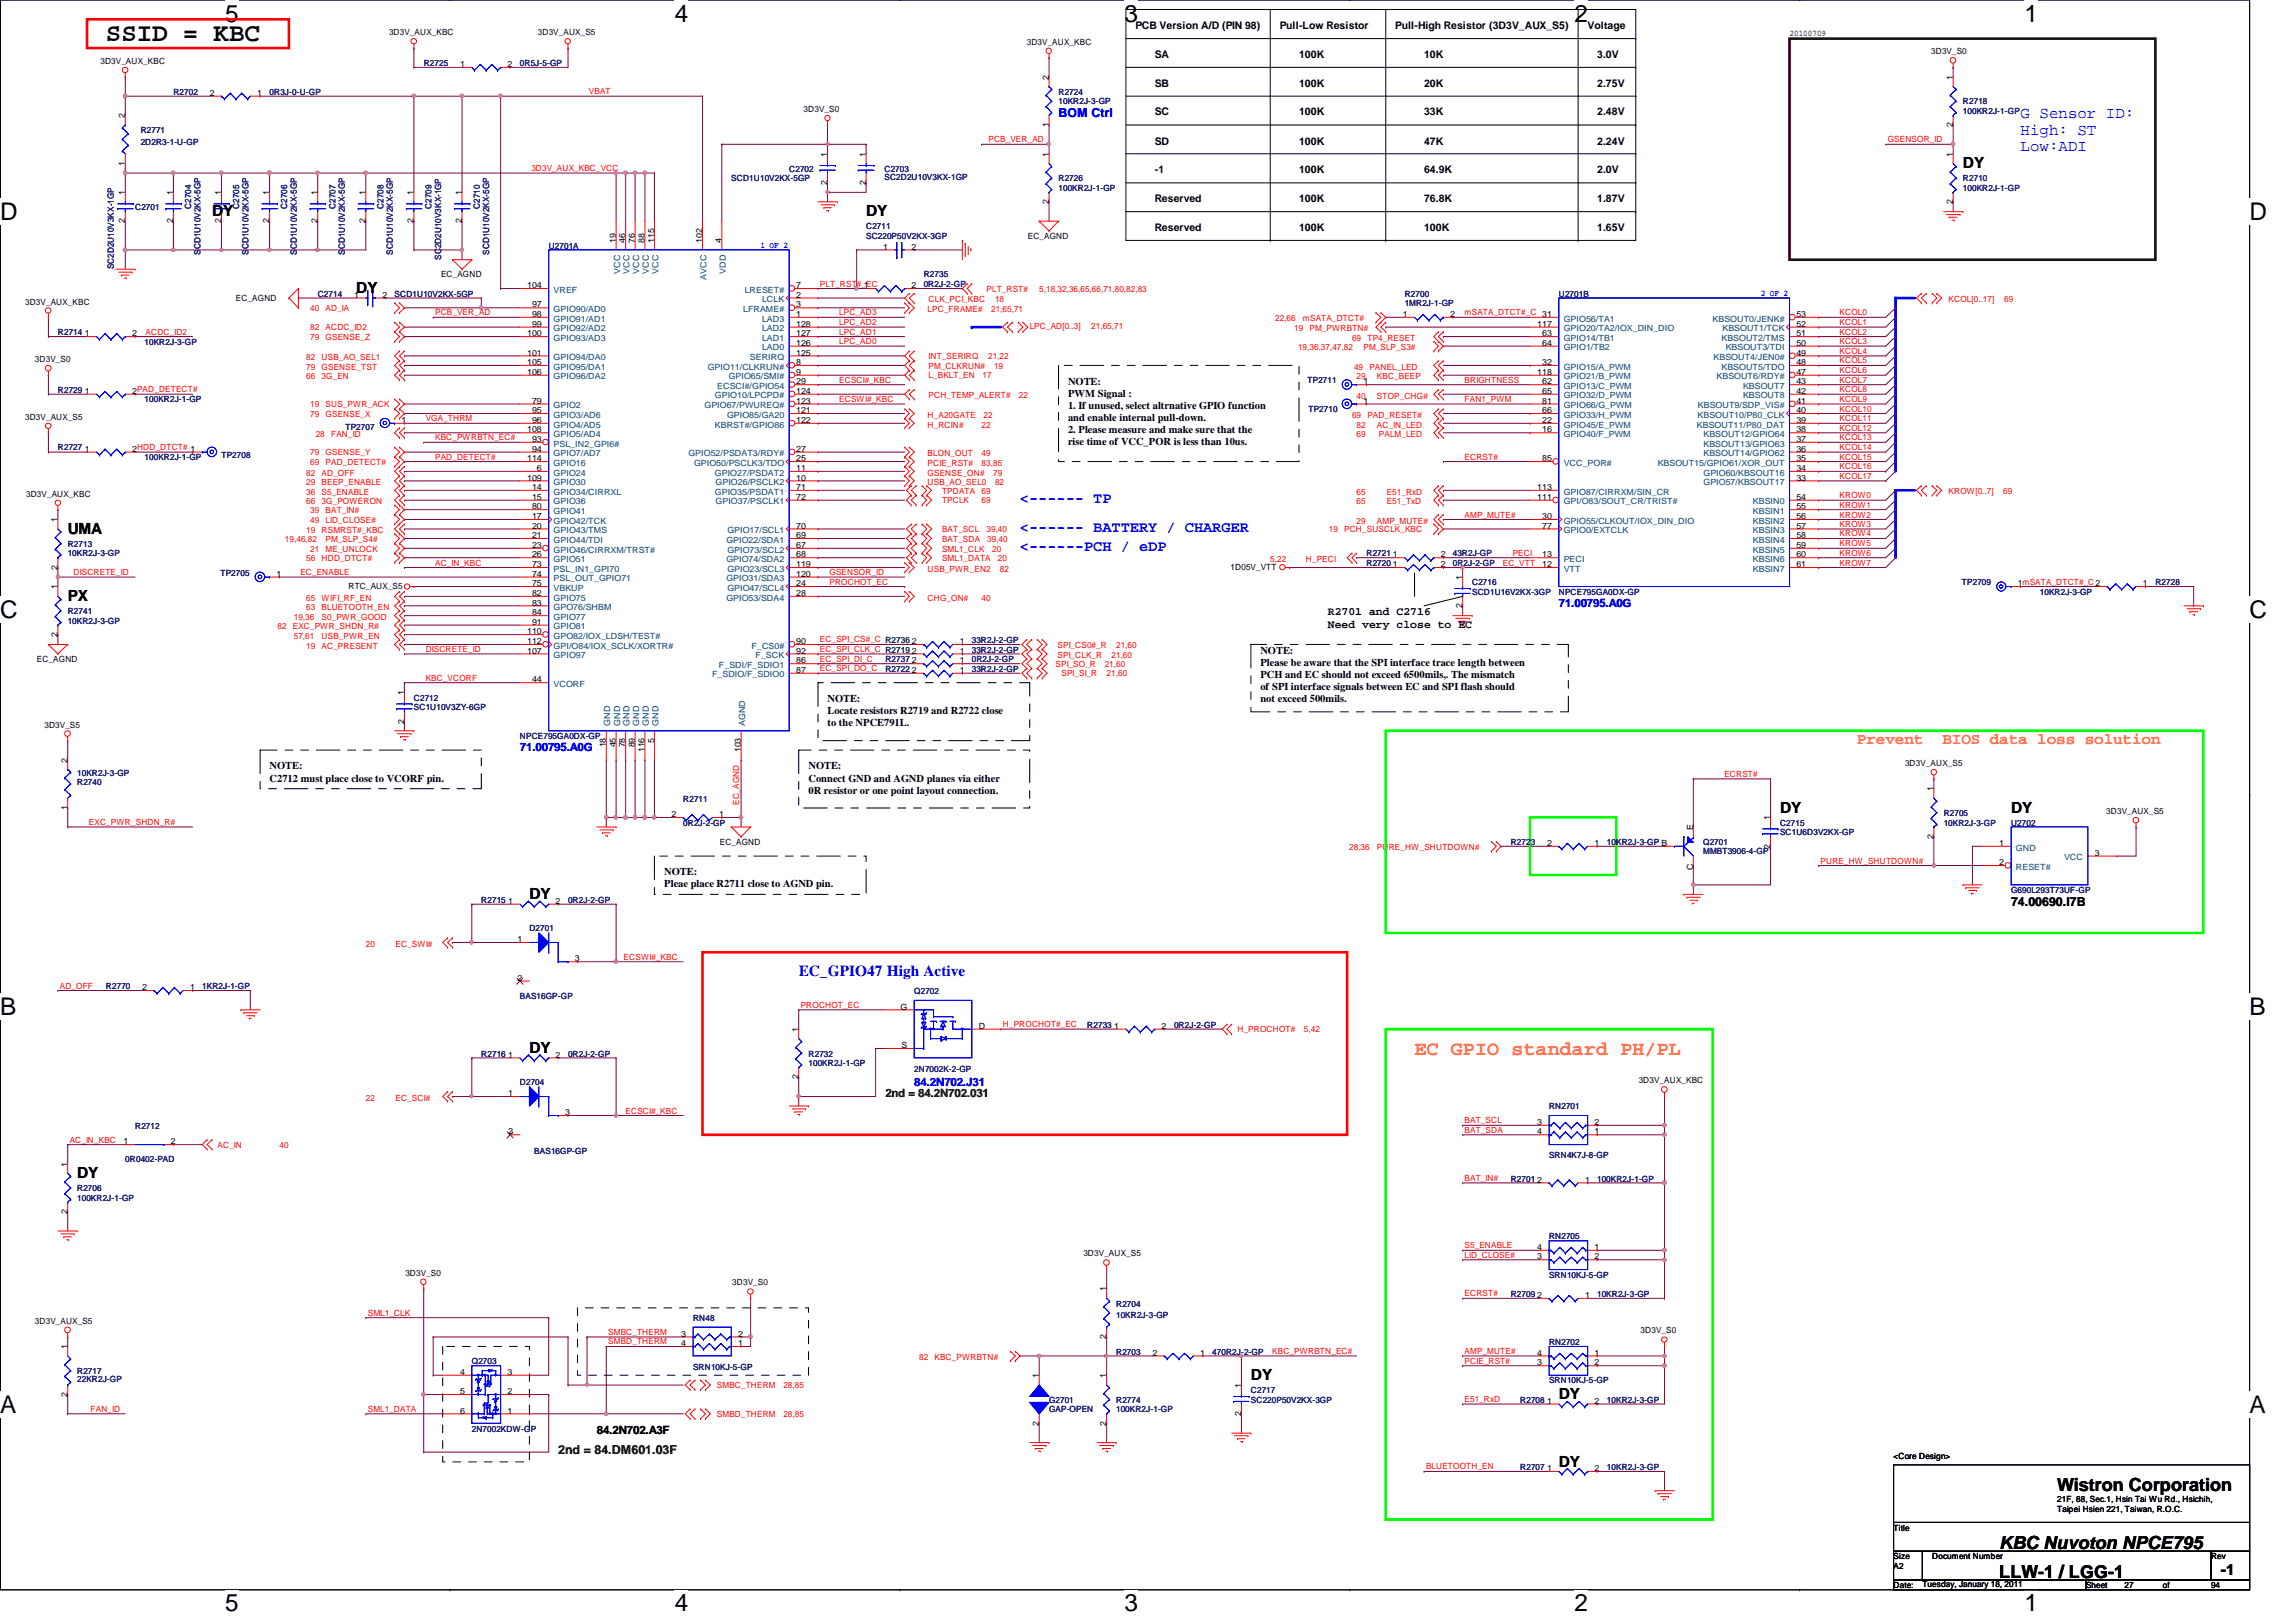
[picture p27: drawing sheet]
<svg xmlns="http://www.w3.org/2000/svg" width="297mm" height="210mm" viewBox="0 0 297 210" stroke-linecap="round" stroke-linejoin="round" font-family="sans-serif">
<defs><g id="words">
<text font-size="3.3" x="13.7" y="5.2">SSID = KBC</text>
<g font-size="3.1">
<text x="29.1" y="2.8">5</text>
<text x="87.3" y="2.8">4</text>
<text x="145.5" y="2.8">3</text>
<text x="203.7" y="2.8">2</text>
<text x="261.9" y="2.8">1</text>
<text x="0" y="28.5">D</text>
<text x="291" y="28.5">D</text>
<text x="0" y="79.9">C</text>
<text x="291" y="79.9">C</text>
<text x="0" y="131.4">B</text>
<text x="291" y="131.4">B</text>
<text x="0" y="182.8">A</text>
<text x="291" y="182.8">A</text>
<text x="29.1" y="208.5">5</text>
<text x="87.3" y="208.5">4</text>
<text x="145.5" y="208.5">3</text>
<text x="203.7" y="208.5">2</text>
<text x="261.9" y="208.5">1</text>
</g>
<text font-size="2.6" fill="#ff8000" x="183" y="136.5">EC GPIO standard PH/PL</text>
<g font-size="2.3">
<text x="266.1" y="193">Wistron Corporation</text>
<text x="258.7" y="200.4">KBC Nuvoton NPCE795</text>
<text x="258.7" y="204.2">LLW-1 / LGG-1</text>
</g>
<g font-size="2.1" fill="#00f">
<text x="261.4" y="15.3">G Sensor ID:</text>
<text x="261.4" y="17.4">High: ST</text>
<text x="261.4" y="19.6">Low:ADI</text>
</g>
<g font-size="2.1" fill="#ff8000">
<text x="240.2" y="96.3">Prevent</text>
<text x="251.3" y="96.3">BIOS data loss solution</text>
</g>
<g font-size="2">
<text x="254" y="21.8">DY</text>
<text x="27.4" y="28">DY</text>
<text x="112.1" y="28">DY</text>
<text x="46.1" y="38">DY</text>
<text x="8.8" y="69.1">UMA</text>
<text x="8.8" y="77.8">PX</text>
<text x="230.3" y="105.2">DY</text>
<text x="260.2" y="105.2">DY</text>
<text x="68.5" y="116.4">DY</text>
<text x="68.5" y="136.3">DY</text>
<text x="10" y="152.4">DY</text>
<text x="161.8" y="178.6">DY</text>
<text x="201.7" y="181.1">DY</text>
<text x="201.7" y="189.8">DY</text>
<text x="287.3" y="203.9">-1</text>
</g>
<g font-size="2" fill="#00f">
<text x="131.9" y="65.1">&lt;------ TP</text>
<text x="131.9" y="71.3">&lt;------PCH / eDP</text>
<text x="131.9" y="68.9">&lt;------ BATTERY / CHARGER</text>
<text x="103.3" y="126.3">EC_GPIO47 High Active</text>
</g>
<text font-size="1.6" fill="#00f" x="136.9" y="15.2">BOM Ctrl</text>
<text font-size="1.6" x="260.2" y="117.3">74.00690.I7B</text>
<text font-size="1.6" fill="#008000" x="72.2" y="188.2">2nd = 84.DM601.03F</text>
<g font-size="1.5">
<text x="171.8" y="79.6">R2701 and C2716</text>
<text x="171.8" y="81.3">Need very close to EC</text>
<text x="77.2" y="185.5">84.2N702.A3F</text>
</g>
<g font-size="1.5" fill="#00f">
<text x="201.7" y="78.5">71.00795.A0G</text>
<text x="67.3" y="97.2">71.00795.A0G</text>
<text x="118.3" y="140.5">84.2N702.J31</text>
</g>
<text font-size="1.5" fill="#008000" x="114.6" y="142">2nd = 84.2N702.031</text>
<g font-size="1.4">
<text x="146.9" y="3.8">PCB Version A/D (PIN 98)</text>
<text x="165.6" y="3.8">Pull-Low Resistor</text>
<text x="180.5" y="3.8">Pull-High Resistor (3D3V_AUX_S5)</text>
<text x="205.4" y="3.8">Voltage</text>
<text x="149.4" y="7.5">SA</text>
<text x="149.4" y="11.2">SB</text>
<text x="168.1" y="7.5">100K</text>
<text x="168.1" y="11.2">100K</text>
<text x="184.2" y="7.5">10K</text>
<text x="184.2" y="11.2">20K</text>
<text x="206.6" y="7.5">3.0V</text>
<text x="206.6" y="11.2">2.75V</text>
<text x="149.4" y="14.9">SC</text>
<text x="168.1" y="14.9">100K</text>
<text x="184.2" y="14.9">33K</text>
<text x="206.6" y="14.9">2.48V</text>
<text x="149.4" y="18.7">SD</text>
<text x="149.4" y="22.4">-1</text>
<text x="168.1" y="18.7">100K</text>
<text x="168.1" y="22.4">100K</text>
<text x="184.2" y="18.7">47K</text>
<text x="184.2" y="22.4">64.9K</text>
<text x="206.6" y="18.7">2.24V</text>
<text x="206.6" y="22.4">2.0V</text>
<text x="149.4" y="26.2">Reserved</text>
<text x="149.4" y="29.9">Reserved</text>
<text x="168.1" y="26.2">100K</text>
<text x="168.1" y="29.9">100K</text>
<text x="184.2" y="26.2">76.8K</text>
<text x="184.2" y="29.9">100K</text>
<text x="206.6" y="29.9">1.65V</text>
<text x="206.6" y="26.2">1.87V</text>
<text x="138.2" y="49.8">NOTE:</text>
<text x="138.2" y="51.4">PWM Signal :</text>
<text x="138.2" y="52.9">1. If unused, select altrnative GPIO function</text>
<text x="138.2" y="54.5">and enable internal pull-down.</text>
<text x="138.2" y="56">2. Please measure and make sure that the</text>
<text x="138.2" y="57.6">rise time of VCC_POR is less than 10us.</text>
<text x="163.1" y="84.6">NOTE:</text>
<text x="163.1" y="86.2">Please be aware that the SPI interface trace length between</text>
<text x="163.1" y="87.8">PCH and EC should not exceed 6500mils,. The mismatch</text>
<text x="163.1" y="89.3">of SPI interface signals between EC and SPI flash should</text>
<text x="107.1" y="90.8">NOTE:</text>
<text x="107.1" y="92.4">Locate resistors R2719 and R2722 close</text>
<text x="107.1" y="94">to the NPCE791L.</text>
<text x="163.1" y="90.9">not exceed 500mils.</text>
<text x="34.9" y="99.6">NOTE:</text>
<text x="34.9" y="101.1">C2712 must place close to VCORF pin.</text>
<text x="104.6" y="99.6">NOTE:</text>
<text x="104.6" y="101.1">Connect GND and AGND planes via either</text>
<text x="104.6" y="102.7">0R resistor or one point layout connection.</text>
<text x="85.9" y="113.2">NOTE:</text>
<text x="85.9" y="114.8">Pleae place R2711 close to AGND pin.</text>
</g>
<g font-size="1.1">
<text x="50.3" y="4.5">3D3V_AUX_KBC</text>
<text x="69.6" y="4.5">3D3V_AUX_S5</text>
<text x="132.8" y="5.8">3D3V_AUX_KBC</text>
<text x="231.5" y="4.7">20100709</text>
<text x="13" y="8.3">3D3V_AUX_KBC</text>
<text x="59.5" y="8.7">1</text>
<text x="65.7" y="8.7">2</text>
<text x="135.7" y="10.3" transform="rotate(-90 135.7 10.3)">2</text>
<text x="249.8" y="7">3D3V_S0</text>
<text x="252.6" y="10.3" transform="rotate(-90 252.6 10.3)">1</text>
<text x="16.2" y="15.3" transform="rotate(-90 16.2 15.3)">2</text>
<text x="27.1" y="12.4">2</text>
<text x="33.3" y="12.4">1</text>
<text x="104" y="14.5">3D3V_S0</text>
<text x="135.7" y="16.5" transform="rotate(-90 135.7 16.5)">1</text>
<text x="252.6" y="16.5" transform="rotate(-90 252.6 16.5)">2</text>
<text x="16.2" y="21.4" transform="rotate(-90 16.2 21.4)">1</text>
<text x="107" y="23.9" transform="rotate(-90 107 23.9)">2</text>
<text x="107" y="20.3" transform="rotate(-90 107 20.3)">1</text>
<text x="112" y="23.9" transform="rotate(-90 112 23.9)">2</text>
<text x="112" y="20.3" transform="rotate(-90 112 20.3)">1</text>
<text x="135.7" y="20.3" transform="rotate(-90 135.7 20.3)">1</text>
<text x="252.6" y="20.3" transform="rotate(-90 252.6 20.3)">1</text>
<text x="16.2" y="28.9" transform="rotate(-90 16.2 28.9)">2</text>
<text x="16.2" y="25.2" transform="rotate(-90 16.2 25.2)">1</text>
<text x="22.4" y="28.9" transform="rotate(-90 22.4 28.9)">2</text>
<text x="22.4" y="25.2" transform="rotate(-90 22.4 25.2)">1</text>
<text x="28.6" y="28.9" transform="rotate(-90 28.6 28.9)">2</text>
<text x="28.6" y="25.2" transform="rotate(-90 28.6 25.2)">1</text>
<text x="34.8" y="28.9" transform="rotate(-90 34.8 28.9)">2</text>
<text x="34.8" y="25.2" transform="rotate(-90 34.8 25.2)">1</text>
<text x="41.1" y="28.9" transform="rotate(-90 41.1 28.9)">2</text>
<text x="41.1" y="25.2" transform="rotate(-90 41.1 25.2)">1</text>
<text x="47.3" y="28.9" transform="rotate(-90 47.3 28.9)">2</text>
<text x="47.3" y="25.2" transform="rotate(-90 47.3 25.2)">1</text>
<text x="53.5" y="28.9" transform="rotate(-90 53.5 28.9)">2</text>
<text x="53.5" y="25.2" transform="rotate(-90 53.5 25.2)">1</text>
<text x="59.7" y="28.9" transform="rotate(-90 59.7 28.9)">2</text>
<text x="59.7" y="25.2" transform="rotate(-90 59.7 25.2)">1</text>
<text x="135.7" y="26.4" transform="rotate(-90 135.7 26.4)">2</text>
<text x="252.6" y="26.4" transform="rotate(-90 252.6 26.4)">2</text>
<text x="57.1" y="35.9">EC_AGND</text>
<text x="79.7" y="31.5" transform="rotate(-90 79.7 31.5)">19</text>
<text x="80.9" y="31.5" transform="rotate(-90 80.9 31.5)">46</text>
<text x="82.1" y="31.5" transform="rotate(-90 82.1 31.5)">76</text>
<text x="83.4" y="31.5" transform="rotate(-90 83.4 31.5)">88</text>
<text x="84.6" y="31.5" transform="rotate(-90 84.6 31.5)">115</text>
<text x="90.8" y="31.5" transform="rotate(-90 90.8 31.5)">102</text>
<text x="93.3" y="31.5" transform="rotate(-90 93.3 31.5)">4</text>
<text x="114.3" y="32.3">1</text>
<text x="117.9" y="32.3">2</text>
<text x="133" y="30.9">EC_AGND</text>
<text x="3.3" y="39.4">3D3V_AUX_KBC</text>
<text x="30.5" y="38.9">EC_AGND</text>
<text x="45.8" y="38.5">1</text>
<text x="49.5" y="38.5">2</text>
<text x="68.2" y="37.3">104</text>
<text x="68.8" y="39.8">97</text>
<text x="68.8" y="41">98</text>
<text x="103" y="41">1</text>
<text x="103" y="39.8">3</text>
<text x="103" y="38.5">2</text>
<text x="103" y="37.3">7</text>
<text x="111.8" y="37.3">1</text>
<text x="117.9" y="37.3">2</text>
<text x="181.5" y="41">1</text>
<text x="187.6" y="41">2</text>
<text x="232.4" y="41">53</text>
<text x="4.5" y="46.9">3D3V_S0</text>
<text x="11" y="43.5">1</text>
<text x="17.1" y="43.5">2</text>
<text x="68.2" y="43.5">100</text>
<text x="68.2" y="46">101</text>
<text x="68.2" y="47.2">105</text>
<text x="68.8" y="42.3">99</text>
<text x="103" y="47.2">8</text>
<text x="103" y="42.3">128</text>
<text x="103" y="43.5">127</text>
<text x="103" y="44.7">126</text>
<text x="103" y="46">125</text>
<text x="198.9" y="42.3">117</text>
<text x="199.5" y="43.5">63</text>
<text x="199.5" y="44.7">64</text>
<text x="199.5" y="47.2">32</text>
<text x="232.4" y="42.3">52</text>
<text x="232.4" y="43.5">51</text>
<text x="232.4" y="44.7">50</text>
<text x="232.4" y="46">49</text>
<text x="232.4" y="47.2">48</text>
<text x="11" y="51">1</text>
<text x="17.1" y="51">2PAD_DETECT#</text>
<text x="68.2" y="48.5">106</text>
<text x="68.8" y="52.2">79</text>
<text x="68.8" y="53.5">95</text>
<text x="103" y="53.5">121</text>
<text x="103" y="49.7">29</text>
<text x="103" y="48.5">9</text>
<text x="103" y="51">124</text>
<text x="103" y="52.2">123</text>
<text x="176.4" y="49.7">1</text>
<text x="176.4" y="52.2">1</text>
<text x="198.9" y="48.5">118</text>
<text x="199.5" y="49.7">62</text>
<text x="199.5" y="51">65</text>
<text x="199.5" y="52.2">81</text>
<text x="199.5" y="53.5">66</text>
<text x="232.4" y="48.5">47</text>
<text x="232.4" y="49.7">43</text>
<text x="232.4" y="51">42</text>
<text x="232.4" y="52.2">41</text>
<text x="232.4" y="53.5">40</text>
<text x="3.3" y="54.3">3D3V_AUX_S5</text>
<text x="11" y="58.5">1</text>
<text x="17.1" y="58.5">2HDD_DTCT# 1</text>
<text x="51.9" y="54.7">1</text>
<text x="68.2" y="56">108</text>
<text x="68.2" y="59.7">114</text>
<text x="68.8" y="54.7">96</text>
<text x="68.8" y="57.2">93</text>
<text x="68.8" y="58.5">94</text>
<text x="103" y="54.7">122</text>
<text x="103" y="59.7">25</text>
<text x="103" y="58.5">27</text>
<text x="199.5" y="54.7">22</text>
<text x="199.5" y="56">16</text>
<text x="199.5" y="59.7">85</text>
<text x="232.4" y="54.7">39</text>
<text x="232.4" y="56">38</text>
<text x="232.4" y="57.2">37</text>
<text x="232.4" y="58.5">36</text>
<text x="232.4" y="59.7">35</text>
<text x="3.4" y="64.3">3D3V_AUX_KBC</text>
<text x="68.2" y="62.2">109</text>
<text x="68.8" y="63.4">14</text>
<text x="68.8" y="65.9">80</text>
<text x="68.8" y="64.7">15</text>
<text x="69.5" y="61">6</text>
<text x="103" y="64.7">72</text>
<text x="103" y="62.2">10</text>
<text x="103" y="63.4">71</text>
<text x="103" y="61">11</text>
<text x="198.9" y="64.7">111</text>
<text x="198.9" y="63.4">113</text>
<text x="232.4" y="61">34</text>
<text x="232.4" y="62.2">33</text>
<text x="232.4" y="64.7">54</text>
<text x="232.4" y="65.9">55</text>
<text x="7.4" y="67.6" transform="rotate(-90 7.4 67.6)">1</text>
<text x="68.8" y="67.2">17</text>
<text x="68.8" y="68.4">20</text>
<text x="68.8" y="69.6">21</text>
<text x="68.8" y="70.9">23</text>
<text x="103" y="68.4">70</text>
<text x="103" y="70.9">67</text>
<text x="103" y="69.6">69</text>
<text x="199.5" y="68.4">77</text>
<text x="199.5" y="67.2">30</text>
<text x="232.4" y="67.2">56</text>
<text x="232.4" y="68.4">57</text>
<text x="232.4" y="69.6">58</text>
<text x="232.4" y="70.9">59</text>
<text x="7.4" y="76.3" transform="rotate(-90 7.4 76.3)">1</text>
<text x="7.4" y="73.7" transform="rotate(-90 7.4 73.7)">2</text>
<text x="35.8" y="74.6">1</text>
<text x="45.1" y="76.2">RTC_AUX_S5</text>
<text x="68.8" y="72.1">26</text>
<text x="68.8" y="73.4">73</text>
<text x="68.8" y="74.6">74</text>
<text x="68.8" y="75.9">75</text>
<text x="68.8" y="77.1">82</text>
<text x="103" y="73.4">119</text>
<text x="103" y="72.1">68</text>
<text x="103" y="74.6">120</text>
<text x="103" y="75.9">24</text>
<text x="103" y="77.1">28</text>
<text x="159.2" y="73.7">1D05V_VTT</text>
<text x="180.2" y="72.1">1</text>
<text x="180.2" y="73.4">1</text>
<text x="186.4" y="72.1">2</text>
<text x="186.4" y="73.4">2</text>
<text x="189.2" y="75" transform="rotate(-90 189.2 75)">1</text>
<text x="199.5" y="72.1">13</text>
<text x="199.5" y="73.4">12</text>
<text x="232.4" y="72.1">60</text>
<text x="232.4" y="73.4">61</text>
<text x="261.1" y="75.9">1mSATA_DTCT#_C2</text>
<text x="277.2" y="75.9">1</text>
<text x="7.4" y="82.4" transform="rotate(-90 7.4 82.4)">2</text>
<text x="68.2" y="82.1">110</text>
<text x="68.2" y="83.4">112</text>
<text x="68.8" y="78.4">83</text>
<text x="68.8" y="79.6">84</text>
<text x="68.8" y="80.9">91</text>
<text x="103" y="83.4">90</text>
<text x="118" y="83.4">2</text>
<text x="124.2" y="83.4">1</text>
<text x="189.2" y="78.7" transform="rotate(-90 189.2 78.7)">2</text>
<text x="4.8" y="85.7">EC_AGND</text>
<text x="52.3" y="90" transform="rotate(-90 52.3 90)">1</text>
<text x="68.2" y="84.6">107</text>
<text x="68.8" y="88.3">44</text>
<text x="103" y="85.9">86</text>
<text x="103" y="87.1">87</text>
<text x="103" y="84.6">92</text>
<text x="118" y="84.6">2</text>
<text x="118" y="85.9">2</text>
<text x="118" y="87.1">2</text>
<text x="124.2" y="84.6">1</text>
<text x="124.2" y="85.9">1</text>
<text x="124.2" y="87.1">1</text>
<text x="5.8" y="94.1">3D3V_S5</text>
<text x="52.3" y="93.6" transform="rotate(-90 52.3 93.6)">2</text>
<text x="8.7" y="98.7" transform="rotate(-90 8.7 98.7)">2</text>
<text x="78.4" y="96.7" transform="rotate(-90 78.4 96.7)">18</text>
<text x="79.7" y="96.7" transform="rotate(-90 79.7 96.7)">45</text>
<text x="80.9" y="96.7" transform="rotate(-90 80.9 96.7)">78</text>
<text x="82.1" y="96.7" transform="rotate(-90 82.1 96.7)">89</text>
<text x="83.4" y="97.4" transform="rotate(-90 83.4 97.4)">116</text>
<text x="84.6" y="96.1" transform="rotate(-90 84.6 96.1)">5</text>
<text x="95.8" y="97.4" transform="rotate(-90 95.8 97.4)">103</text>
<text x="246.5" y="99.1">3D3V_AUX_S5</text>
<text x="8.7" y="104.8" transform="rotate(-90 8.7 104.8)">1</text>
<text x="86.9" y="105.7">2</text>
<text x="93" y="105.7">1</text>
<text x="219" y="107.4" transform="rotate(-90 219 107.4)">E</text>
<text x="229" y="106.1" transform="rotate(-90 229 106.1)">1</text>
<text x="250.1" y="102.4" transform="rotate(-90 250.1 102.4)">1</text>
<text x="272.5" y="105.4">3D3V_AUX_S5</text>
<text x="93.1" y="109.3">EC_AGND</text>
<text x="200.1" y="109.5">2</text>
<text x="206.3" y="109.5">1</text>
<text x="219" y="112.5" transform="rotate(-90 219 112.5)">C</text>
<text x="229" y="109.8" transform="rotate(-90 229 109.8)">2</text>
<text x="250.1" y="108.5" transform="rotate(-90 250.1 108.5)">2</text>
<text x="258.7" y="109.5">1</text>
<text x="258.7" y="112">2</text>
<text x="271" y="110.7">3</text>
<text x="65.7" y="117">1</text>
<text x="71.9" y="117">2</text>
<text x="67" y="121.9">1</text>
<text x="74.4" y="124.4">3</text>
<text x="18.4" y="128.1">2</text>
<text x="24.6" y="128.1">1</text>
<text x="67" y="126.9">2</text>
<text x="116.5" y="130.6">G</text>
<text x="65.7" y="136.9">1</text>
<text x="71.9" y="136.9">2</text>
<text x="103.3" y="133.5" transform="rotate(-90 103.3 133.5)">1</text>
<text x="116.6" y="135.6">S</text>
<text x="126.6" y="133.1">D</text>
<text x="144.1" y="133.1">1</text>
<text x="150.3" y="133.1">2</text>
<text x="65.7" y="141.9">1</text>
<text x="103.3" y="139.7" transform="rotate(-90 103.3 139.7)">2</text>
<text x="212" y="140.2">3D3V_AUX_KBC</text>
<text x="16" y="148.1">1</text>
<text x="22.1" y="148.1">2</text>
<text x="65.7" y="146.8">2</text>
<text x="73.1" y="144.3">3</text>
<text x="198.9" y="145.6">3</text>
<text x="198.9" y="146.8">4</text>
<text x="206.3" y="146.8">1</text>
<text x="206.3" y="145.6">2</text>
<text x="8.7" y="151" transform="rotate(-90 8.7 151)">1</text>
<text x="198.9" y="153">2</text>
<text x="205.1" y="153">1</text>
<text x="8.7" y="157.1" transform="rotate(-90 8.7 157.1)">2</text>
<text x="198.9" y="161.8">4</text>
<text x="206.3" y="161.8">1</text>
<text x="52.4" y="165.1">3D3V_S0</text>
<text x="94.7" y="166.3">3D3V_S0</text>
<text x="140.2" y="162.6">3D3V_AUX_S5</text>
<text x="143.1" y="167.1" transform="rotate(-90 143.1 167.1)">1</text>
<text x="198.9" y="168">2</text>
<text x="198.9" y="163">3</text>
<text x="205.1" y="168">1</text>
<text x="206.3" y="163">2</text>
<text x="4.5" y="171.3">3D3V_AUX_S5</text>
<text x="88.1" y="173">3</text>
<text x="95.5" y="173">2</text>
<text x="143.1" y="173.3" transform="rotate(-90 143.1 173.3)">2</text>
<text x="212.3" y="172.6">3D3V_S0</text>
<text x="8.7" y="174.6" transform="rotate(-90 8.7 174.6)">1</text>
<text x="59.5" y="177.9">4</text>
<text x="65.7" y="177.9">3</text>
<text x="88.1" y="174.2">4</text>
<text x="95.5" y="174.2">1</text>
<text x="134.4" y="178.4" transform="rotate(-90 134.4 178.4)">1</text>
<text x="143.1" y="178.4" transform="rotate(-90 143.1 178.4)">1</text>
<text x="149.1" y="175.4">2</text>
<text x="155.3" y="175.4">1</text>
<text x="160.6" y="179.6" transform="rotate(-90 160.6 179.6)">1</text>
<text x="198.9" y="176.7">3</text>
<text x="198.9" y="175.4">4</text>
<text x="206.3" y="175.4">1</text>
<text x="206.3" y="176.7">2</text>
<text x="8.7" y="180.8" transform="rotate(-90 8.7 180.8)">2</text>
<text x="59.5" y="180.4">5</text>
<text x="59.5" y="182.9">6</text>
<text x="65.7" y="182.9">1</text>
<text x="65.7" y="180.4">2</text>
<text x="134.4" y="184.5" transform="rotate(-90 134.4 184.5)">2</text>
<text x="143.1" y="184.5" transform="rotate(-90 143.1 184.5)">2</text>
<text x="160.6" y="183.2" transform="rotate(-90 160.6 183.2)">2</text>
<text x="200.1" y="181.7">1</text>
<text x="206.3" y="181.7">2</text>
<text x="200.1" y="190.4">1</text>
<text x="206.3" y="190.4">2</text>
<text x="245" y="188.8">&lt;Core Design&gt;</text>
<text x="266.1" y="194.4">21F, 88, Sec.1, Hsin Tai Wu Rd., Hsichih,</text>
<text x="266.1" y="195.7">Taipei Hsien 221, Taiwan, R.O.C.</text>
<text x="245" y="198.1">Title</text>
<text x="245" y="201.8">Size</text>
<text x="245" y="203.1">A2</text>
<text x="250" y="201.8">Document Number</text>
<text x="286" y="201.8">Rev</text>
<text x="245" y="205.5">Date:</text>
<text x="248.7" y="205.3">Tuesday, January 18, 2011</text>
<text x="269.9" y="205.5">Sheet</text>
<text x="274.9" y="205.5">27</text>
<text x="279.8" y="205.5">of</text>
<text x="286" y="205.5">94</text>
</g>
<g font-size="1.1" fill="#000080">
<text x="54.8" y="8.5">R2725</text>
<text x="67.3" y="8.5">0R5J-5-GP</text>
<text x="18.2" y="17.2">R2771</text>
<text x="22.4" y="12.3">R2702</text>
<text x="34.9" y="12.3">0R3J-0-U-GP</text>
<text x="136.9" y="12.3">R2724</text>
<text x="136.9" y="13.5">10KR2J-3-GP</text>
<text x="254" y="13.5">R2718</text>
<text x="254" y="14.7">100KR2J-1-GP</text>
<text x="18.2" y="18.7">2D2R3-1-U-GP</text>
<text x="94.6" y="23.5">SCD1U10V2KX-5GP</text>
<text x="102.1" y="22.2">C2702</text>
<text x="114.4" y="22.2">C2703</text>
<text x="114.4" y="23.3">SC2D2U10V3KX-1GP</text>
<text x="136.9" y="23.5">R2726</text>
<text x="254" y="23.5">R2710</text>
<text x="17.5" y="27.2">C2701</text>
<text x="24.7" y="27" transform="rotate(-90 24.7 27)">C2704</text>
<text x="30.9" y="27" transform="rotate(-90 30.9 27)">C2705</text>
<text x="37.2" y="27" transform="rotate(-90 37.2 27)">C2706</text>
<text x="43.4" y="27" transform="rotate(-90 43.4 27)">C2707</text>
<text x="49.6" y="27" transform="rotate(-90 49.6 27)">C2708</text>
<text x="55.8" y="27" transform="rotate(-90 55.8 27)">C2709</text>
<text x="62.1" y="27" transform="rotate(-90 62.1 27)">C2710</text>
<text x="112.1" y="29.7">C2711</text>
<text x="136.9" y="24.7">100KR2J-1-GP</text>
<text x="254" y="24.7">100KR2J-1-GP</text>
<text x="14.7" y="34.8" transform="rotate(-90 14.7 34.8)">SC2D2U10V3KX-1GP</text>
<text x="25.9" y="33" transform="rotate(-90 25.9 33)">SCD1U10V2KX-5GP</text>
<text x="32.2" y="33" transform="rotate(-90 32.2 33)">SCD1U10V2KX-5GP</text>
<text x="38.4" y="33" transform="rotate(-90 38.4 33)">SCD1U10V2KX-5GP</text>
<text x="44.6" y="33" transform="rotate(-90 44.6 33)">SCD1U10V2KX-5GP</text>
<text x="50.8" y="33" transform="rotate(-90 50.8 33)">SCD1U10V2KX-5GP</text>
<text x="57.1" y="33.6" transform="rotate(-90 57.1 33.6)">SC2D2U10V3KX-1GP</text>
<text x="63.3" y="33" transform="rotate(-90 63.3 33)">SCD1U10V2KX-5GP</text>
<text x="71" y="32.2">U2701A</text>
<text x="112.1" y="30.9">SC220P50V2KX-3GP</text>
<text x="119.5" y="35.9">R2735</text>
<text x="41.1" y="38.4">C2714</text>
<text x="51.1" y="38.4">SCD1U10V2KX-5GP</text>
<text x="119.5" y="37.2">0R2J-2-GP</text>
<text x="181.7" y="38.4">R2700</text>
<text x="181.7" y="39.6">1MR2J-1-GP</text>
<text x="201.7" y="38.4">U2701B</text>
<text x="7.5" y="43.4">R2714</text>
<text x="18.7" y="44.6">10KR2J-3-GP</text>
<text x="7.5" y="50.8">R2729</text>
<text x="18.7" y="52.1">100KR2J-1-GP</text>
<text x="169.2" y="49.6">TP2711</text>
<text x="169.3" y="53.3">TP2710</text>
<text x="7.5" y="58.3">R2727</text>
<text x="18.7" y="59.6">100KR2J-1-GP</text>
<text x="28.7" y="59.3">TP2708</text>
<text x="44.7" y="55.6">TP2707</text>
<text x="8.8" y="70.7">R2713</text>
<text x="8.8" y="72">10KR2J-3-GP</text>
<text x="28.5" y="74.5">TP2705</text>
<text x="176.8" y="72">R2721</text>
<text x="176.8" y="73.2">R2720</text>
<text x="188" y="72">43R2J-GP</text>
<text x="188" y="73.2">0R2J-2-GP</text>
<text x="190.5" y="75.7">C2716</text>
<text x="190.5" y="77">SCD1U16V2KX-3GP</text>
<text x="201.7" y="77">NPCE795GA0DX-GP</text>
<text x="253.8" y="75.7">TP2709</text>
<text x="263.9" y="77">10KR2J-3-GP</text>
<text x="278.8" y="75.7">R2728</text>
<text x="8.8" y="79.5">R2741</text>
<text x="8.8" y="80.7">10KR2J-3-GP</text>
<text x="125.7" y="83.2">33R2J-2-GP</text>
<text x="114.6" y="85.7">R2737</text>
<text x="114.6" y="87">R2722</text>
<text x="125.7" y="84.5">33R2J-2-GP</text>
<text x="125.7" y="85.7">0R2J-2-GP</text>
<text x="125.7" y="87">33R2J-2-GP</text>
<text x="53.5" y="90.7">C2712</text>
<text x="53.5" y="91.9">SC1U10V3ZY-6GP</text>
<text x="67.3" y="95.6">NPCE795GA0DX-GP</text>
<text x="10" y="101.6">R2740</text>
<text x="10" y="100.4">10KR2J-3-GP</text>
<text x="88.4" y="103.8">R2711</text>
<text x="88.4" y="106.8">0R2J-2-GP</text>
<text x="230.3" y="106.8">C2715</text>
<text x="251.5" y="105.6">R2705</text>
<text x="251.5" y="106.8">10KR2J-3-GP</text>
<text x="260.2" y="106.8">U2702</text>
<text x="195.4" y="109.3">R2723</text>
<text x="207.9" y="109.3">10KR2J-3-GP B</text>
<text x="220.3" y="109.3">Q2701</text>
<text x="220.3" y="110.6">MMBT3906-4-GP</text>
<text x="230.3" y="108.1">SC1U6D3V2KX-GP</text>
<text x="62.3" y="116.8">R2715</text>
<text x="73.5" y="116.8">0R2J-2-GP</text>
<text x="260.2" y="115.6">G690L293T73UF-GP</text>
<text x="68.5" y="120.5">D2701</text>
<text x="13.7" y="128">R2770</text>
<text x="26.2" y="128">1KR2J-1-GP</text>
<text x="67.3" y="129.2">BAS16GP-GP</text>
<text x="118.3" y="128.7">Q2702</text>
<text x="62.3" y="136.7">R2716</text>
<text x="73.5" y="136.7">0R2J-2-GP</text>
<text x="104.6" y="136.7">R2732</text>
<text x="104.6" y="138">100KR2J-1-GP</text>
<text x="140.7" y="133">R2733</text>
<text x="151.9" y="133">0R2J-2-GP</text>
<text x="67.3" y="140.5">D2704</text>
<text x="118.3" y="138.7">2N7002K-2-GP</text>
<text x="200.4" y="143.6">RN2701</text>
<text x="17.5" y="146">R2712</text>
<text x="69.1" y="149.3">BAS16GP-GP</text>
<text x="200.4" y="149.9">SRN4K7J-8-GP</text>
<text x="10" y="154.1">R2706</text>
<text x="10" y="155.4">100KR2J-1-GP</text>
<text x="16.2" y="150.4">0R0402-PAD</text>
<text x="195.4" y="152.9">R2701</text>
<text x="206.6" y="152.9">100KR2J-1-GP</text>
<text x="200.4" y="160.4">RN2705</text>
<text x="195.4" y="167.9">R2709</text>
<text x="200.4" y="165.4">SRN10KJ-5-GP</text>
<text x="206.6" y="167.9">10KR2J-3-GP</text>
<text x="89.7" y="170.9">RN48</text>
<text x="144.4" y="169.1">R2704</text>
<text x="144.4" y="170.6">10KR2J-3-GP</text>
<text x="10" y="177.8">R2717</text>
<text x="10" y="178.9">22KR2J-GP</text>
<text x="61" y="176.5">Q2703</text>
<text x="89.7" y="177.3">SRN10KJ-5-GP</text>
<text x="144.4" y="175.3">R2703</text>
<text x="156.8" y="175.3">470R2J-2-GP</text>
<text x="200.4" y="174.1">RN2702</text>
<text x="200.4" y="179">SRN10KJ-5-GP</text>
<text x="61" y="185.3">2N7002KDW-GP</text>
<text x="135.7" y="181.5">G2701</text>
<text x="135.7" y="182.8">GAP-OPEN</text>
<text x="144.4" y="181.5">R2774</text>
<text x="144.4" y="182.8">100KR2J-1-GP</text>
<text x="161.8" y="180.3">C2717</text>
<text x="161.8" y="181.5">SC220P50V2KX-3GP</text>
<text x="196.7" y="181.5">R2708</text>
<text x="207.9" y="181.5">10KR2J-3-GP</text>
<text x="196.7" y="190.2">R2707</text>
<text x="207.9" y="190.2">10KR2J-3-GP</text>
</g>
<g font-size="1.1" fill="#f00">
<text x="76.2" y="12.2">VBAT</text>
<text x="68.7" y="22.1">3D3V_AUX_KBC_VCC</text>
<text x="127.9" y="18.4">PCB_VER_AD</text>
<text x="244.2" y="18.4">GSENSOR_ID</text>
<text x="40.1" y="40.3">40</text>
<text x="42.1" y="40.3">AD_IA</text>
<text x="56.3" y="40.8">PCB_VER_AD</text>
<text x="106.1" y="37.1">PLT_RST#_EC</text>
<text x="108.6" y="40.8">LPC_AD3</text>
<text x="120" y="40.4">LPC_FRAME#</text>
<text x="120.1" y="39">CLK_PCI_KBC</text>
<text x="127.6" y="37.8">PLT_RST#</text>
<text x="128.2" y="40.4">21,65,71</text>
<text x="128.7" y="39">18</text>
<text x="134.4" y="37.8">5,18,32,36,65,66,71,80,82,83</text>
<text x="165" y="41.5">22,66</text>
<text x="168.6" y="41.5">mSATA_DTCT#</text>
<text x="189.5" y="40.8">mSATA_DTCT#_C 31</text>
<text x="238" y="40.8">KCOL0</text>
<text x="252.1" y="39">KCOL[0..17]</text>
<text x="259.3" y="39">69</text>
<text x="18.8" y="43.3">ACDC_ID2</text>
<text x="39.6" y="46.6">82</text>
<text x="39.6" y="47.8">79</text>
<text x="40.1" y="42.8">82</text>
<text x="40.1" y="44">79</text>
<text x="41.6" y="46.6">USB_AO_SEL1</text>
<text x="41.6" y="47.8">GSENSE_TST</text>
<text x="42.1" y="42.8">ACDC_ID2</text>
<text x="42.1" y="44">GSENSE_Z</text>
<text x="108.6" y="44.5">LPC_AD0</text>
<text x="108.6" y="43.3">LPC_AD1</text>
<text x="108.6" y="42.1">LPC_AD2</text>
<text x="120.1" y="47.8">PM_CLKRUN#</text>
<text x="120.1" y="46.5">INT_SERIRQ</text>
<text x="127.8" y="46.5">21,22</text>
<text x="128.6" y="47.8">19</text>
<text x="133.2" y="42.6">LPC_AD[0..3]</text>
<text x="141.2" y="42.6">21,65,71</text>
<text x="167.4" y="42.9">19</text>
<text x="167.9" y="45.3">19,36,37,47,82</text>
<text x="169.4" y="42.9">PM_PWRBTN#</text>
<text x="174.9" y="44.1">69</text>
<text x="175.2" y="47.8">49</text>
<text x="176.4" y="45.3">PM_SLP_S3#</text>
<text x="176.9" y="44.1">TP4_RESET</text>
<text x="177.2" y="47.8">PANEL_LED</text>
<text x="238" y="42.1">KCOL1</text>
<text x="238" y="43.3">KCOL2</text>
<text x="238" y="44.5">KCOL3</text>
<text x="238" y="45.8">KCOL4</text>
<text x="238" y="47">KCOL5</text>
<text x="39.6" y="49.1">66</text>
<text x="40.1" y="54">79</text>
<text x="40.1" y="52.7">19</text>
<text x="41.6" y="49.1">3G_EN</text>
<text x="42.1" y="54">GSENSE_X</text>
<text x="42.1" y="52.7">SUS_PWR_ACK</text>
<text x="108.6" y="49.5">ECSCI#_KBC</text>
<text x="108.6" y="52">ECSWI#_KBC</text>
<text x="120.1" y="51.5">PCH_TEMP_ALERT#</text>
<text x="120.1" y="49">L_BKLT_EN</text>
<text x="127.1" y="49">17</text>
<text x="131.8" y="51.5">22</text>
<text x="175.5" y="51.6">40</text>
<text x="175.5" y="49.1">29</text>
<text x="178.1" y="51.6">STOP_CHG#</text>
<text x="178.1" y="49.1">KBC_BEEP</text>
<text x="189.5" y="49.5">BRIGHTNESS</text>
<text x="189.5" y="52">FAN1_PWM</text>
<text x="238" y="52">KCOL9</text>
<text x="238" y="53.3">KCOL10</text>
<text x="238" y="48.3">KCOL6</text>
<text x="238" y="49.5">KCOL7</text>
<text x="238" y="50.8">KCOL8</text>
<text x="40.1" y="58.9">79</text>
<text x="40.8" y="56.6">28</text>
<text x="42.1" y="58.9">GSENSE_Y</text>
<text x="42.8" y="56.6">FAN_ID</text>
<text x="55.1" y="54.5">VGA_THRM</text>
<text x="56.3" y="57">KBC_PWRBTN_EC#</text>
<text x="56.3" y="59.5">PAD_DETECT#</text>
<text x="120" y="59.1">BLON_OUT</text>
<text x="120" y="54.1">H_A20GATE</text>
<text x="120" y="55.3">H_RCIN#</text>
<text x="127" y="59.1">49</text>
<text x="127" y="55.3">22</text>
<text x="127.3" y="54.1">22</text>
<text x="174.9" y="54.1">69</text>
<text x="175.5" y="55.3">82</text>
<text x="175.5" y="56.6">69</text>
<text x="176.9" y="54.1">PAD_RESET#</text>
<text x="178.1" y="55.3">AC_IN_LED</text>
<text x="178.4" y="56.6">PALM_LED</text>
<text x="189.5" y="59.5">ECRST#</text>
<text x="238" y="54.5">KCOL11</text>
<text x="238" y="55.8">KCOL12</text>
<text x="238" y="57">KCOL13</text>
<text x="238" y="58.3">KCOL14</text>
<text x="238" y="59.5">KCOL15</text>
<text x="39.6" y="61.6">82</text>
<text x="39.6" y="64.1">36</text>
<text x="39.6" y="65.3">66</text>
<text x="39.6" y="62.8">29</text>
<text x="40.1" y="60.2">69</text>
<text x="41.6" y="61.6">AD_OFF</text>
<text x="41.6" y="64.1">S5_ENABLE</text>
<text x="41.6" y="65.3">3G_POWERON</text>
<text x="41.6" y="62.8">BEEP_ENABLE</text>
<text x="42.1" y="60.2">PAD_DETECT#</text>
<text x="120" y="62.8">USB_AO_SEL0</text>
<text x="120" y="61.6">GSENSE_ON#</text>
<text x="120" y="60.3">PCIE_RST#</text>
<text x="121.9" y="63.9">TPDATA</text>
<text x="121.9" y="65.2">TPCLK</text>
<text x="127" y="60.3">83,85</text>
<text x="127" y="63.9">69</text>
<text x="127" y="65.2">69</text>
<text x="128.5" y="61.6">79</text>
<text x="128.7" y="62.8">82</text>
<text x="175.5" y="64.1">65</text>
<text x="175.5" y="65.3">65</text>
<text x="179.4" y="64.1">E51_RxD</text>
<text x="179.4" y="65.3">E51_TxD</text>
<text x="238" y="62">KCOL17</text>
<text x="238" y="60.7">KCOL16</text>
<text x="238" y="64.5">KROW0</text>
<text x="238" y="65.7">KROW1</text>
<text x="252.1" y="63.9">KROW[0..7]</text>
<text x="259.2" y="63.9">69</text>
<text x="36.9" y="70.1">19,46,82</text>
<text x="39.6" y="69">19</text>
<text x="40.1" y="66.4">39</text>
<text x="40.1" y="67.6">49</text>
<text x="40.1" y="71.4">21</text>
<text x="41.6" y="69">RSMRST#_KBC</text>
<text x="42.1" y="66.4">BAT_IN#</text>
<text x="42.1" y="67.6">LID_CLOSE#</text>
<text x="42.1" y="70.1">PM_SLP_S4#</text>
<text x="42.1" y="71.4">ME_UNLOCK</text>
<text x="121.9" y="70.1">BAT_SDA</text>
<text x="121.9" y="68.9">BAT_SCL</text>
<text x="121.9" y="71.4">SML1_CLK</text>
<text x="127.6" y="68.9">39,40</text>
<text x="127.7" y="70.1">39,40</text>
<text x="128.4" y="71.4">20</text>
<text x="171.9" y="68.9">19</text>
<text x="173.9" y="68.9">PCH_SUSCLK_KBC</text>
<text x="175.5" y="67.8">29</text>
<text x="178.1" y="67.8">AMP_MUTE#</text>
<text x="189.5" y="67">AMP_MUTE#</text>
<text x="195.7" y="71.9">PECI</text>
<text x="238" y="67">KROW2</text>
<text x="238" y="68.2">KROW3</text>
<text x="238" y="69.4">KROW4</text>
<text x="238" y="70.7">KROW5</text>
<text x="238" y="71.9">KROW6</text>
<text x="9.5" y="74.4">DISCRETE_ID</text>
<text x="38.9" y="74.4">EC_ENABLE</text>
<text x="39.6" y="77.7">65</text>
<text x="39.6" y="72.6">56</text>
<text x="41.6" y="77.7">WIFI_RF_EN</text>
<text x="41.6" y="72.6">HDD_DTCT#</text>
<text x="56.3" y="73.2">AC_IN_KBC</text>
<text x="107.3" y="75.6">PROCHOT_EC</text>
<text x="107.3" y="74.4">GSENSOR_ID</text>
<text x="120" y="74">USB_PWR_EN2</text>
<text x="120" y="77.7">CHG_ON#</text>
<text x="121.9" y="72.6">SML1_DATA</text>
<text x="127" y="77.7">40</text>
<text x="129.1" y="72.6">20</text>
<text x="129.4" y="74">82</text>
<text x="164.3" y="72.7">5,22</text>
<text x="168.9" y="72.7">H_PECI</text>
<text x="194.4" y="73.2">EC_VTT</text>
<text x="238" y="73.2">KROW7</text>
<text x="35.9" y="81.4">82</text>
<text x="37.9" y="81.4">EXC_PWR_SHDN_R#</text>
<text x="38" y="80.2">19,36</text>
<text x="38" y="82.7">57,61</text>
<text x="39.6" y="79">63</text>
<text x="39.6" y="83.9">19</text>
<text x="41.6" y="79">BLUETOOTH_EN</text>
<text x="41.6" y="80.2">S0_PWR_GOOD</text>
<text x="41.6" y="82.7">USB_PWR_EN</text>
<text x="41.6" y="83.9">AC_PRESENT</text>
<text x="106.1" y="83.1">EC_SPI_CS#_C R2736</text>
<text x="136.8" y="83.8">SPI_CS0#_R</text>
<text x="144.4" y="83.8">21,60</text>
<text x="55.1" y="84.4">DISCRETE_ID</text>
<text x="55.1" y="88.1">KBC_VCORF</text>
<text x="106.1" y="86.9">EC_SPI_DO_C</text>
<text x="106.1" y="84.4">EC_SPI_CLK_C R2719</text>
<text x="106.1" y="85.6">EC_SPI_DI_C</text>
<text x="136.6" y="86.3">SPI_SO_R</text>
<text x="136.8" y="85.1">SPI_CLK_R</text>
<text x="137.3" y="87.5">SPI_SI_R</text>
<text x="142.9" y="86.3">21,60</text>
<text x="143.2" y="87.5">21,60</text>
<text x="143.8" y="85.1">21,60</text>
<text x="223.1" y="100.5">ECRST#</text>
<text x="11.5" y="106.8">EXC_PWR_SHDN_R#</text>
<text x="95.6" y="104.2" transform="rotate(-90 95.6 104.2)">EC_AGND</text>
<text x="174.5" y="110">28,36</text>
<text x="178.1" y="110">PURE_HW_SHUTDOWN#</text>
<text x="235.5" y="111.8">PURE_HW_SHUTDOWN#</text>
<text x="47.3" y="122.5">20</text>
<text x="51.2" y="122.5">EC_SWI#</text>
<text x="80.7" y="124.2">ECSWI#_KBC</text>
<text x="7.7" y="127.9">AD_OFF</text>
<text x="103.6" y="130.4">PROCHOT_EC</text>
<text x="129.7" y="132.9">H_PROCHOT#_EC</text>
<text x="160.1" y="133.6">H_PROCHOT#</text>
<text x="168.7" y="133.6">5,42</text>
<text x="47.3" y="142.5">22</text>
<text x="51.2" y="142.5">EC_SCI#</text>
<text x="9" y="147.9">AC_IN_KBC</text>
<text x="28.1" y="148.5">AC_IN</text>
<text x="36.1" y="148.5">40</text>
<text x="80.9" y="144.1">ECSCI#_KBC</text>
<text x="189.5" y="145.4">BAT_SCL</text>
<text x="189.5" y="146.6">BAT_SDA</text>
<text x="189.5" y="152.8">BAT_IN#</text>
<text x="189.5" y="161.5">S5_ENABLE</text>
<text x="189.5" y="162.8">LID_CLOSE#</text>
<text x="189.5" y="167.8">ECRST#</text>
<text x="47.6" y="170.3">SML1_CLK</text>
<text x="78.7" y="172.8">SMBC_THERM</text>
<text x="78.7" y="174">SMBD_THERM</text>
<text x="92.7" y="179.7">SMBC_THERM</text>
<text x="101.3" y="179.7">28,85</text>
<text x="118.9" y="175.9">82</text>
<text x="120.9" y="175.9">KBC_PWRBTN#</text>
<text x="164.6" y="175.2">KBC_PWRBTN_EC#</text>
<text x="189.5" y="176.5">PCIE_RST#</text>
<text x="189.5" y="175.2">AMP_MUTE#</text>
<text x="11.7" y="182.7">FAN_ID</text>
<text x="47.6" y="182.7">SML1_DATA</text>
<text x="92.7" y="183.4">SMBD_THERM</text>
<text x="101.3" y="183.4">28,85</text>
<text x="189.5" y="181.4">E51_RxD</text>
<text x="184.5" y="190.2">BLUETOOTH_EN</text>
</g>
<g font-size="1.1" fill="#004080">
<text x="80.2" y="35.4" transform="rotate(-90 80.2 35.4)">VCC</text>
<text x="81.4" y="35.4" transform="rotate(-90 81.4 35.4)">VCC</text>
<text x="82.7" y="35.4" transform="rotate(-90 82.7 35.4)">VCC</text>
<text x="83.9" y="35.4" transform="rotate(-90 83.9 35.4)">VCC</text>
<text x="85.2" y="35.4" transform="rotate(-90 85.2 35.4)">VCC</text>
<text x="93.9" y="35.4" transform="rotate(-90 93.9 35.4)">VDD</text>
<text x="71.6" y="37.9">VREF</text>
<text x="71.6" y="40.4">GPIO90/AD0</text>
<text x="71.6" y="41.6">GPIO91/AD1</text>
<text x="91.4" y="36.2" transform="rotate(-90 91.4 36.2)">AVCC</text>
<text x="96.1" y="40.4">LFRAME#</text>
<text x="96.3" y="37.9">LRESET#</text>
<text x="98.6" y="41.6">LAD3</text>
<text x="98.6" y="39.1">LCLK</text>
<text x="202.3" y="41.6">GPIO56/TA1</text>
<text x="221.6" y="41.6">KBSOUT0/JENK#</text>
<text x="71.6" y="42.9">GPIO92/AD2</text>
<text x="71.6" y="44.1">GPIO93/AD3</text>
<text x="71.6" y="46.6">GPIO94/DA0</text>
<text x="71.6" y="47.8">GPIO95/DA1</text>
<text x="91.6" y="47.8">GPIO11/CLKRUN#</text>
<text x="97" y="46.6">SERIRQ</text>
<text x="98.6" y="42.9">LAD2</text>
<text x="98.6" y="44.1">LAD1</text>
<text x="98.6" y="45.3">LAD0</text>
<text x="202.3" y="42.9">GPIO20/TA2/IOX_DIN_DIO</text>
<text x="202.3" y="44.1">GPIO14/TB1</text>
<text x="202.3" y="45.3">GPIO1/TB2</text>
<text x="202.3" y="47.8">GPIO15/A_PWM</text>
<text x="221.7" y="46.6">KBSOUT4/JEN0#</text>
<text x="222.7" y="44.1">KBSOUT2/TMS</text>
<text x="222.7" y="47.8">KBSOUT5/TDO</text>
<text x="222.8" y="42.9">KBSOUT1/TCK</text>
<text x="223.3" y="45.3">KBSOUT3/TDI</text>
<text x="71.6" y="49.1">GPIO96/DA2</text>
<text x="71.6" y="52.8">GPIO2</text>
<text x="91.1" y="52.8">GPIO67/PWUREQ#</text>
<text x="92.5" y="51.6">GPIO10/LPCPD#</text>
<text x="92.8" y="50.3">ECSCI#/GPIO54</text>
<text x="94.3" y="49.1">GPIO65/SMI#</text>
<text x="202.3" y="49.1">GPIO21/B_PWM</text>
<text x="202.3" y="50.3">GPIO13/C_PWM</text>
<text x="202.3" y="51.6">GPIO32/D_PWM</text>
<text x="202.3" y="52.8">GPIO66/G_PWM</text>
<text x="219.7" y="52.8">KBSOUT9/SDP_VIS#</text>
<text x="222.1" y="49.1">KBSOUT6/RDY#</text>
<text x="225.5" y="50.3">KBSOUT7</text>
<text x="225.5" y="51.6">KBSOUT8</text>
<text x="71.6" y="54.1">GPIO3/AD6</text>
<text x="71.6" y="55.3">GPIO4/AD5</text>
<text x="71.6" y="56.6">GPIO5/AD4</text>
<text x="71.6" y="57.8">PSL_IN2_GPI6#</text>
<text x="71.6" y="59.1">GPIO7/AD7</text>
<text x="89.1" y="59.1">GPIO52/PSDAT3/RDY#</text>
<text x="92.5" y="55.3">KBRST#/GPIO86</text>
<text x="94.1" y="54.1">GPIO85/GA20</text>
<text x="202.3" y="54.1">GPIO33/H_PWM</text>
<text x="202.3" y="55.3">GPIO45/E_PWM</text>
<text x="202.3" y="56.6">GPIO40/F_PWM</text>
<text x="219.5" y="55.3">KBSOUT11/P80_DAT</text>
<text x="219.6" y="54.1">KBSOUT10/P80_CLK</text>
<text x="220.4" y="56.6">KBSOUT12/GPIO64</text>
<text x="220.4" y="57.8">KBSOUT13/GPIO63</text>
<text x="220.4" y="59.1">KBSOUT14/GPIO62</text>
<text x="71.6" y="60.3">GPIO16</text>
<text x="71.6" y="61.6">GPIO24</text>
<text x="71.6" y="62.8">GPIO30</text>
<text x="71.6" y="64">GPIO34/CIRRXL</text>
<text x="71.6" y="65.3">GPIO36</text>
<text x="89.8" y="60.3">GPIO50/PSCLK3/TDO</text>
<text x="92.5" y="64">GPIO35/PSDAT1</text>
<text x="92.5" y="61.6">GPIO27/PSDAT2</text>
<text x="92.6" y="65.3">GPIO37/PSCLK1</text>
<text x="92.6" y="62.8">GPIO26/PSCLK2</text>
<text x="202.3" y="60.3">VCC_POR#</text>
<text x="202.3" y="65.3">GPI/O83/SOUT_CR/TRIST#</text>
<text x="202.3" y="64">GPIO87/CIRRXM/SIN_CR</text>
<text x="214.5" y="60.3">KBSOUT15/GPIO61/XOR_OUT</text>
<text x="220.4" y="61.6">GPIO60/KBSOUT16</text>
<text x="220.4" y="62.8">GPIO57/KBSOUT17</text>
<text x="226.8" y="65.3">KBSIN0</text>
<text x="71.6" y="66.5">GPIO41</text>
<text x="71.6" y="67.8">GPIO42/TCK</text>
<text x="71.6" y="69">GPIO43/TMS</text>
<text x="71.6" y="70.2">GPIO44/TDI</text>
<text x="71.6" y="71.5">GPIO46/CIRRXM/TRST#</text>
<text x="94" y="70.2">GPIO22/SDA1</text>
<text x="94.1" y="69">GPIO17/SCL1</text>
<text x="94.1" y="71.5">GPIO73/SCL2</text>
<text x="202.3" y="69">GPIO0/EXTCLK</text>
<text x="202.3" y="67.8">GPIO55/CLKOUT/IOX_DIN_DIO</text>
<text x="226.8" y="66.5">KBSIN1</text>
<text x="226.8" y="67.8">KBSIN2</text>
<text x="226.8" y="69">KBSIN3</text>
<text x="226.8" y="70.2">KBSIN4</text>
<text x="226.8" y="71.5">KBSIN5</text>
<text x="71.6" y="72.7">GPIO51</text>
<text x="71.6" y="74">PSL_IN1_GPI70</text>
<text x="71.6" y="75.2">PSL_OUT_GPIO71</text>
<text x="71.6" y="76.5">VBKUP</text>
<text x="71.6" y="77.7">GPIO75</text>
<text x="94" y="72.7">GPIO74/SDA2</text>
<text x="94" y="75.2">GPIO31/SDA3</text>
<text x="94" y="77.7">GPIO53/SDA4</text>
<text x="94.1" y="74">GPIO23/SCL3</text>
<text x="94.1" y="76.5">GPIO47/SCL4</text>
<text x="202.3" y="72.7">PECI</text>
<text x="202.3" y="74">VTT</text>
<text x="226.8" y="72.7">KBSIN6</text>
<text x="226.8" y="74">KBSIN7</text>
<text x="71.6" y="79">GPO76/SHBM</text>
<text x="71.6" y="80.2">GPIO77</text>
<text x="71.6" y="81.4">GPIO81</text>
<text x="71.6" y="82.7">GPO82/IOX_LDSH/TEST#</text>
<text x="71.6" y="83.9">GPI/O84/IOX_SCLK/XORTR#</text>
<text x="97.2" y="83.9">F_CS0#</text>
<text x="71.6" y="85.2">GPIO97</text>
<text x="71.6" y="88.9">VCORF</text>
<text x="92.1" y="87.7">F_SDIO/F_SDIO0</text>
<text x="93" y="86.4">F_SDI/F_SDIO1</text>
<text x="97.7" y="85.2">F_SCK</text>
<text x="78.9" y="93.9" transform="rotate(-90 78.9 93.9)">GND</text>
<text x="80.2" y="93.9" transform="rotate(-90 80.2 93.9)">GND</text>
<text x="81.4" y="93.9" transform="rotate(-90 81.4 93.9)">GND</text>
<text x="82.7" y="93.9" transform="rotate(-90 82.7 93.9)">GND</text>
<text x="83.9" y="93.9" transform="rotate(-90 83.9 93.9)">GND</text>
<text x="85.2" y="93.9" transform="rotate(-90 85.2 93.9)">GND</text>
<text x="96.4" y="93.9" transform="rotate(-90 96.4 93.9)">AGND</text>
<text x="260.8" y="110.1">GND</text>
<text x="260.8" y="112.6">RESET#</text>
<text x="267" y="111.3">VCC</text>
</g>
<g font-size="1.1" fill="#00f">
<text x="98.4" y="32">1 OF 2</text>
<text x="227.8" y="38.3">2 OF 2</text>
</g>
</g></defs>
<path d="M0 0h291v205.7h-291z" fill="none" stroke="#000" stroke-width=".13"/>
<g fill="#fff">
<path d="M29.1 0h1.8v3.5h-1.8z"/>
<path d="M29.1 205.7h1.8v3.5h-1.8z"/>
</g>
<path d="M58.2 0h.1M58.2 205.7h.1" fill="none" stroke="#000" stroke-width=".13"/>
<g fill="#fff">
<path d="M87.3 0h1.7v3.5h-1.7z"/>
<path d="M87.3 205.7h1.7v3.5h-1.7z"/>
</g>
<path d="M116.4 0h.1M116.4 205.7h.1" fill="none" stroke="#000" stroke-width=".13"/>
<g fill="#fff">
<path d="M145.5 0h1.7v3.5h-1.7z"/>
<path d="M145.5 205.7h1.7v3.5h-1.7z"/>
</g>
<path d="M174.6 0h.1M174.6 205.7h.1" fill="none" stroke="#000" stroke-width=".13"/>
<g fill="#fff">
<path d="M203.7 0h1.7v3.5h-1.7z"/>
<path d="M203.7 205.7h1.7v3.5h-1.7z"/>
</g>
<path d="M232.8 0h.1M232.8 205.7h.1" fill="none" stroke="#000" stroke-width=".13"/>
<g fill="#fff">
<path d="M261.9 0h1.7v3.5h-1.7z"/>
<path d="M261.9 205.7h1.7v3.5h-1.7z"/>
<path d="M0 25.7h2.3v3.5h-2.3z"/>
<path d="M291 25.7h2.3v3.5h-2.3z"/>
<path d="M0 77.1h2.3v3.5h-2.3z"/>
<path d="M291 77.1h2.3v3.5h-2.3z"/>
</g>
<path d="M0 51.4h.1M291 51.4h.1" fill="none" stroke="#000" stroke-width=".13"/>
<g fill="#fff">
<path d="M0 128.6h2.1v3.4h-2.1z"/>
<path d="M291 128.6h2.1v3.4h-2.1z"/>
</g>
<path d="M0 102.9h.1M291 102.9h.1" fill="none" stroke="#000" stroke-width=".13"/>
<g fill="#fff">
<path d="M0 180h2.1v3.5h-2.1z"/>
<path d="M291 180h2.1v3.5h-2.1z"/>
</g>
<path d="M0 154.3h.1M291 154.3h.1" fill="none" stroke="#000" stroke-width=".13"/>
<g fill="none" stroke="#800040" stroke-width=".13">
<path d="M127 18.7h.1M127 18.7h8.7M135.7 7.5h.1M135.7 16.2h.1M135.7 18.7h.1M135.7 7.5v2.4M135.7 16.2v3.7M110.8 32.3h.1M110.8 32.3v5M36.1 74.7h.1M36.1 74.7h31.2M52.3 73.4h.1"/>
<path d="M52.3 73.4h15M235.3 62.2h.1M235.3 62.2h8.7M276.3 107h.1M276.3 107v3.8M206.6 163h.1M215.3 161.8h.1M215.3 161.8v1.2h-8.7"/>
</g>
<path d="M135.5 18.5h.3l.1 .1-.1 .2-.1 .1-.2-.1z" fill-rule="evenodd" fill="#f0f"/>
<path d="M135.5 18.5h.3l.1 .1-.1 .2-.1 .1-.2-.1z" fill="none" stroke="#f0f" stroke-width=".13"/>
<path d="M53.5 32.3h.1M53.5 32.3h6.3M105.8 77.2h.1M105.8 75.9h11.2M105.8 77.2h11.2M117 75.9h.1M124.5 87.1h.1M124.5 84.6h.1M124.5 87.1h7.4M124.5 84.6h7.4M255.2 109.5h.1M255.2 109.5h1.2" fill="none" stroke="#800040" stroke-width=".13"/>
<path d="M59.6 32.2h.3l.1 .1-.1 .2-.2 .1-.1-.1z" fill-rule="evenodd" fill="#f0f"/>
<path d="M59.6 32.2h.3l.1 .1-.1 .2-.2 .1-.1-.1z" fill="none" stroke="#f0f" stroke-width=".13"/>
<g fill="none" stroke="#800040" stroke-width=".13">
<path d="M52.3 64.7h.1M52.3 68.5h.1M52.3 64.7h15M52.3 68.5h15M105.8 74.7h.1M105.8 63.5h.1M105.8 64.7h.1M105.8 64.7h11.2M105.8 74.7h11.2M105.8 63.5h11.2M61 122h.1M61 122h6.3"/>
<path d="M205.4 153.1h.1M205.4 153.1h9.9M215.3 190.4h.1M215.3 190.4v2.5"/>
</g>
<path d="M215.2 152.9h.3l.1 .1-.1 .2-.2 .1-.1-.1z" fill-rule="evenodd" fill="#f0f"/>
<path d="M215.2 152.9h.3l.1 .1-.1 .2-.2 .1-.1-.1z" fill="none" stroke="#f0f" stroke-width=".13"/>
<g fill="none" stroke="#800040" stroke-width=".13">
<path d="M54.8 57.2h.1M54.8 57.2h12.5M52.3 66h.1M52.3 69.7h.1M52.3 61h.1M52.3 66h15M52.3 69.7h15M52.3 61h15M105.8 61h.1M105.8 61h11.2M52.3 84.6h.1M52.3 84.6h15"/>
<path d="M219.1 114.5h.1M219.1 114.5v1.2M189.2 181.7h.1M189.2 181.7h11.2M206.6 181.7h.1M206.6 181.7h8.7"/>
</g>
<path d="M218.9 114.3h.3l.1 .2-.1 .1-.1 .1-.2-.1z" fill-rule="evenodd" fill="#f0f"/>
<path d="M218.9 114.3h.3l.1 .2-.1 .1-.1 .1-.2-.1z" fill="none" stroke="#f0f" stroke-width=".13"/>
<g fill="none" stroke="#800040" stroke-width=".13">
<path d="M52.3 54.8h.1M52.3 54.8h15M186.7 51h.1M186.7 51h11.2M186.7 67.2h.1M186.7 67.2h11.2M78.4 98.3h.1M78.4 98.3v7.5M79.7 98.3h.1M79.7 98.3v7.5h-1.3M82.2 98.3h.1M82.2 98.3v7.5"/>
<path d="M105.8 87.1h.1M105.8 84.6h.1M105.8 87.1h12.5M105.8 84.6h12.5M78.4 105.8h.1M219.1 100.8h.1M219.1 114.5h.1M219.1 112h.1M219.1 100.8v6.2M219.1 112v2.5M219.1 100.8h10M229.1 109.5h.1"/>
<path d="M229.1 100.8h.1M229.1 100.8v5M229.1 109.5v5h-10M189.2 145.6h.1M189.2 146.9h.1M189.2 145.6h10M189.2 146.9h10"/>
</g>
<path d="M79.5 105.6h.3l.1 .1-.1 .2-.1 .1-.2-.1z" fill-rule="evenodd" fill="#f0f"/>
<path d="M79.5 105.6h.3l.1 .1-.1 .2-.1 .1-.2-.1z" fill="none" stroke="#f0f" stroke-width=".13"/>
<path d="M78.2 105.6h.4l.1 .1-.1 .2-.2 .1-.2-.1z" fill-rule="evenodd" fill="#f0f"/>
<path d="M78.2 105.6h.4l.1 .1-.1 .2-.2 .1-.2-.1z" fill="none" stroke="#f0f" stroke-width=".13"/>
<path d="M80.9 105.8h.1M80.9 105.8h1.3" fill="none" stroke="#800040" stroke-width=".13"/>
<path d="M82 105.6h.3l.1 .1-.1 .2-.1 .1-.2-.1z" fill-rule="evenodd" fill="#f0f"/>
<path d="M82 105.6h.3l.1 .1-.1 .2-.1 .1-.2-.1z" fill="none" stroke="#f0f" stroke-width=".13"/>
<path d="M80.7 105.6h.4v.1v.2l-.2 .1-.2-.1z" fill-rule="evenodd" fill="#f0f"/>
<path d="M80.7 105.6h.4v.1v.2l-.2 .1-.2-.1z" fill="none" stroke="#f0f" stroke-width=".13"/>
<path d="M83.4 105.8h.1M83.4 105.8h1.3" fill="none" stroke="#800040" stroke-width=".13"/>
<path d="M83.2 105.6h.4v.1v.2l-.2 .1-.2-.1z" fill-rule="evenodd" fill="#f0f"/>
<path d="M83.2 105.6h.4v.1v.2l-.2 .1-.2-.1z" fill="none" stroke="#f0f" stroke-width=".13"/>
<path d="M79.7 105.8h.1M79.7 105.8h1.2" fill="none" stroke="#800040" stroke-width=".13"/>
<path d="M80.7 105.6h.4v.1v.2l-.2 .1-.2-.1z" fill-rule="evenodd" fill="#f0f"/>
<path d="M80.7 105.6h.4v.1v.2l-.2 .1-.2-.1z" fill="none" stroke="#f0f" stroke-width=".13"/>
<path d="M79.5 105.6h.3l.1 .1-.1 .2-.1 .1-.2-.1z" fill-rule="evenodd" fill="#f0f"/>
<path d="M79.5 105.6h.3l.1 .1-.1 .2-.1 .1-.2-.1z" fill="none" stroke="#f0f" stroke-width=".13"/>
<path d="M82.2 105.8h.1M82.2 105.8h1.2" fill="none" stroke="#800040" stroke-width=".13"/>
<path d="M83.2 105.6h.4v.1v.2l-.2 .1-.2-.1z" fill-rule="evenodd" fill="#f0f"/>
<path d="M83.2 105.6h.4v.1v.2l-.2 .1-.2-.1z" fill="none" stroke="#f0f" stroke-width=".13"/>
<path d="M82 105.6h.3l.1 .1-.1 .2-.1 .1-.2-.1z" fill-rule="evenodd" fill="#f0f"/>
<path d="M82 105.6h.3l.1 .1-.1 .2-.1 .1-.2-.1z" fill="none" stroke="#f0f" stroke-width=".13"/>
<path d="M16.2 9.9h.1M16.2 9.9v2.5M62.3 38.6h.1M62.3 39.8h.1M62.3 38.6v1.2M62.3 39.8h5" fill="none" stroke="#800040" stroke-width=".13"/>
<path d="M62.1 39.6h.3l.1 .2-.1 .2h-.2h-.1z" fill-rule="evenodd" fill="#f0f"/>
<path d="M62.1 39.6h.3l.1 .2-.1 .2h-.2h-.1z" fill="none" stroke="#f0f" stroke-width=".13"/>
<path d="M105.8 58.5h.1M105.8 58.5h11.2M79.7 124.5h.1M79.7 124.5h8.7M61 141.9h.1M61 141.9h5M215.3 174.2h.1M215.3 174.2v1.3" fill="none" stroke="#800040" stroke-width=".13"/>
<path d="M79.5 124.3h.3l.1 .1-.1 .2-.1 .1-.2-.1z" fill-rule="evenodd" fill="#f0f"/>
<path d="M79.5 124.3h.3l.1 .1-.1 .2-.1 .1-.2-.1z" fill="none" stroke="#f0f" stroke-width=".13"/>
<path d="M79.7 144.4h.1M79.7 144.4h8.7" fill="none" stroke="#800040" stroke-width=".13"/>
<path d="M79.5 144.2h.3l.1 .2-.1 .1-.1 .1-.2-.1z" fill-rule="evenodd" fill="#f0f"/>
<path d="M79.5 144.2h.3l.1 .2-.1 .1-.1 .1-.2-.1z" fill="none" stroke="#f0f" stroke-width=".13"/>
<path d="M175.5 72.2h.1M175.5 72.2h5M186.7 72.2h.1M186.7 72.2h11.2M80.9 98.3h.1M80.9 98.3v7.5" fill="none" stroke="#800040" stroke-width=".13"/>
<path d="M245.2 57.2v1.3" fill="none" stroke="#00f" stroke-width=".34"/>
<circle cx="245.2" cy="57.2" r=".17" fill="#00f"/>
<path d="M186.7 59.7h.1M186.7 59.7h11.2M235.3 41.1h.1M235.3 41.1h8.7" fill="none" stroke="#800040" stroke-width=".13"/>
<path d="M245.2 71v1.2" fill="none" stroke="#00f" stroke-width=".34"/>
<circle cx="245.2" cy="71" r=".17" fill="#00f"/>
<path d="M235.3 52.3h.1M235.3 52.3h8.7M22.4 148.1h.1M22.4 148.1h3.8" fill="none" stroke="#800040" stroke-width=".13"/>
<path d="M245.2 38.6h2.5" fill="none" stroke="#00f" stroke-width=".34"/>
<circle cx="245.2" cy="38.6" r=".17" fill="#00f"/>
<g fill="none" stroke="#800040" stroke-width=".13">
<path d="M235.3 53.5h.1M235.3 54.8h.1M235.3 56h.1M235.3 57.2h.1M235.3 58.5h.1M235.3 59.7h.1M235.3 42.3h.1M235.3 43.6h.1M235.3 53.5h8.7M235.3 54.8h8.7M235.3 56h8.7M235.3 57.2h8.7"/>
<path d="M235.3 58.5h8.7M235.3 59.7h8.7M235.3 42.3h8.7M235.3 43.6h8.7M235.3 61h.1M235.3 64.7h.1M235.3 66h.1M235.3 67.2h.1M235.3 68.5h.1M235.3 61h8.7M235.3 64.7h8.7M235.3 66h8.7"/>
<path d="M235.3 67.2h8.7M235.3 68.5h8.7"/>
</g>
<path d="M245.2 63.5h2.5" fill="none" stroke="#00f" stroke-width=".34"/>
<circle cx="245.2" cy="63.5" r=".17" fill="#00f"/>
<g fill="none" stroke="#800040" stroke-width=".13">
<path d="M49.8 38.6h.1M49.8 38.6h12.5M179.3 42.3h.1M179.3 42.3h18.6M235.3 44.8h.1M235.3 46.1h.1M235.3 47.3h.1M235.3 48.6h.1M235.3 49.8h.1M235.3 51h.1M235.3 44.8h8.7M235.3 46.1h8.7"/>
<path d="M235.3 47.3h8.7M235.3 48.6h8.7M235.3 49.8h8.7M235.3 51h8.7M235.3 69.7h.1M235.3 71h.1M235.3 72.2h.1M235.3 73.4h.1M235.3 69.7h8.7M235.3 71h8.7M235.3 72.2h8.7M235.3 73.4h8.7"/>
<path d="M52.3 82.1h.1M52.3 82.1h15M84.7 98.3h.1M84.7 98.3v7.5M124.5 83.4h.1M124.5 83.4h7.4M215.3 146.9h.1M215.3 145.6h.1M215.3 141.9h.1M215.3 141.9v11.2M155.6 175.5h.1M155.6 175.5h5"/>
</g>
<path d="M84.5 105.6h.3l.1 .1-.1 .2-.2 .1-.1-.1z" fill-rule="evenodd" fill="#f0f"/>
<path d="M84.5 105.6h.3l.1 .1-.1 .2-.2 .1-.1-.1z" fill="none" stroke="#f0f" stroke-width=".13"/>
<path d="M34.9 22.4h.1M34.9 22.4h6.2M52.3 88.3h.1M52.3 93.3h.1M52.3 88.3v1.3M52.3 93.3v1.3M52.3 88.3h15" fill="none" stroke="#800040" stroke-width=".13"/>
<path d="M34.7 22.2h.3l.1 .2-.1 .1-.2 .1-.1-.1z" fill-rule="evenodd" fill="#f0f"/>
<path d="M34.7 22.2h.3l.1 .2-.1 .1-.2 .1-.1-.1z" fill="none" stroke="#f0f" stroke-width=".13"/>
<path d="M105.8 73.4h.1M105.8 73.4h11.2M83.4 98.3h.1M83.4 98.3v7.5M95.9 98.3h.1M95.9 98.3v7.5M184.2 190.4h.1M184.2 190.4h16.2" fill="none" stroke="#800040" stroke-width=".13"/>
<path d="M95.7 105.6h.3l.1 .1-.1 .2-.2 .1-.1-.1z" fill-rule="evenodd" fill="#f0f"/>
<path d="M95.7 105.6h.3l.1 .1-.1 .2-.2 .1-.1-.1z" fill="none" stroke="#f0f" stroke-width=".13"/>
<path d="M105.8 48.6h.1M105.8 48.6h11.2M52.3 78.4h.1M52.3 78.4h15M105.8 71h.1M105.8 71h11.2M250.2 112h.1M250.2 112h6.2" fill="none" stroke="#800040" stroke-width=".13"/>
<path d="M250 111.8h.3l.1 .2-.1 .1-.1 .1-.2-.1z" fill-rule="evenodd" fill="#f0f"/>
<path d="M250 111.8h.3l.1 .2-.1 .1-.1 .1-.2-.1z" fill="none" stroke="#f0f" stroke-width=".13"/>
<path d="M235.3 112h.1M235.3 112h14.9M143.2 175.5h.1M143.2 175.5h6.2" fill="none" stroke="#800040" stroke-width=".13"/>
<path d="M143 175.3h.3l.1 .2-.1 .1-.2 .1-.1-.1z" fill-rule="evenodd" fill="#f0f"/>
<path d="M143 175.3h.3l.1 .2-.1 .1-.2 .1-.1-.1z" fill="none" stroke="#f0f" stroke-width=".13"/>
<g fill="none" stroke="#800040" stroke-width=".13">
<path d="M105.8 38.6h.1M105.8 39.8h.1M105.8 38.6h11.2M105.8 39.8h11.2M105.8 51h.1M105.8 46.1h.1M105.8 53.5h.1M105.8 49.8h.1M105.8 47.3h.1M105.8 52.3h.1M105.8 44.8h.1M105.8 43.6h.1"/>
<path d="M105.8 42.3h.1M105.8 41.1h.1M105.8 51h11.2M105.8 46.1h11.2M105.8 53.5h11.2M105.8 49.8h11.2M105.8 47.3h11.2M105.8 52.3h11.2M105.8 44.8h11.2M105.8 43.6h11.2M105.8 42.3h11.2M105.8 41.1h11.2"/>
<path d="M52.3 79.7h.1M52.3 79.7h15M105.8 72.2h.1M105.8 69.7h.1M105.8 68.5h.1M105.8 72.2h11.2M105.8 69.7h11.2M105.8 68.5h11.2M186.7 63.5h.1M186.7 63.5h11.2"/>
</g>
<path d="M125.7 42.3h3.8" fill="none" stroke="#00f" stroke-width=".34"/>
<circle cx="125.7" cy="42.3" r=".17" fill="#00f"/>
<path d="M79.7 22.4h1.2M80.9 22.4h.1M52.3 77.2h.1M52.3 77.2h15M186.7 64.7h.1M186.7 64.7h11.2M52.3 83.4h.1M52.3 83.4h15" fill="none" stroke="#800040" stroke-width=".13"/>
<path d="M80.7 22.2h.4v.2v.1l-.2 .1-.2-.1z" fill-rule="evenodd" fill="#f0f"/>
<path d="M80.7 22.2h.4v.2v.1l-.2 .1-.2-.1z" fill="none" stroke="#f0f" stroke-width=".13"/>
<path d="M215.3 153.1h.1M215.3 153.1v8.7" fill="none" stroke="#800040" stroke-width=".13"/>
<path d="M215.2 152.9h.3l.1 .1-.1 .2-.2 .1-.1-.1z" fill-rule="evenodd" fill="#f0f"/>
<path d="M215.2 152.9h.3l.1 .1-.1 .2-.2 .1-.1-.1z" fill="none" stroke="#f0f" stroke-width=".13"/>
<path d="M206.6 145.6h.1M206.6 145.6h8.7" fill="none" stroke="#800040" stroke-width=".13"/>
<path d="M215.2 145.4h.3l.1 .2-.1 .2h-.2h-.1z" fill-rule="evenodd" fill="#f0f"/>
<path d="M215.2 145.4h.3l.1 .2-.1 .2h-.2h-.1z" fill="none" stroke="#f0f" stroke-width=".13"/>
<g fill="none" stroke="#800040" stroke-width=".13">
<path d="M53.5 12.4h.1M53.5 12.4h6.3M90.9 12.4h.1M90.9 12.4v16.2M38.6 38.6h.1M38.6 38.6h7.5M135.7 26.1h.1M135.7 26.1v2.5M105.8 62.2h.1M105.8 62.2h11.2M166.8 73.4h.1M166.8 73.4h13.7"/>
<path d="M189.2 73.4h.1M189.2 78.4h.1M189.2 73.4h8.7M189.2 78.4v1.3"/>
</g>
<path d="M59.6 12.3h.3l.1 .1-.1 .2-.2 .1-.1-.1z" fill-rule="evenodd" fill="#f0f"/>
<path d="M59.6 12.3h.3l.1 .1-.1 .2-.2 .1-.1-.1z" fill="none" stroke="#f0f" stroke-width=".13"/>
<path d="M53.4 12.3h.3l.1 .1-.1 .2-.2 .1-.1-.1z" fill-rule="evenodd" fill="#f0f"/>
<path d="M53.4 12.3h.3l.1 .1-.1 .2-.2 .1-.1-.1z" fill="none" stroke="#f0f" stroke-width=".13"/>
<path d="M53.5 12.4h.1M53.5 12.4v12.5M16.2 32.3h.1M16.2 32.3h6.2" fill="none" stroke="#800040" stroke-width=".13"/>
<path d="M22.2 32.2h.4v.1v.2l-.2 .1-.2-.1z" fill-rule="evenodd" fill="#f0f"/>
<path d="M22.2 32.2h.4v.1v.2l-.2 .1-.2-.1z" fill="none" stroke="#f0f" stroke-width=".13"/>
<path d="M16 32.2h.3l.1 .1-.1 .2-.1 .1-.2-.1z" fill-rule="evenodd" fill="#f0f"/>
<path d="M16 32.2h.3l.1 .1-.1 .2-.1 .1-.2-.1z" fill="none" stroke="#f0f" stroke-width=".13"/>
<path d="M16.2 28.6h.1M16.2 22.4h.1M16.2 28.6v3.7M16.2 22.4h6.2M22.4 22.4h.1M22.4 22.4v2.5M53.5 28.6h.1M53.5 28.6v3.7M83.4 22.4h1.3M84.7 22.4h.1" fill="none" stroke="#800040" stroke-width=".13"/>
<path d="M16 22.2h.3l.1 .2-.1 .1-.1 .1-.2-.1z" fill-rule="evenodd" fill="#f0f"/>
<path d="M16 22.2h.3l.1 .2-.1 .1-.1 .1-.2-.1z" fill="none" stroke="#f0f" stroke-width=".13"/>
<path d="M16.2 32.3h.1M16.2 32.3v2.5" fill="none" stroke="#800040" stroke-width=".13"/>
<path d="M16 32.2h.3l.1 .1-.1 .2-.1 .1-.2-.1z" fill-rule="evenodd" fill="#f0f"/>
<path d="M16 32.2h.3l.1 .1-.1 .2-.1 .1-.2-.1z" fill="none" stroke="#f0f" stroke-width=".13"/>
<path d="M80.9 22.4h1.3M82.2 22.4h.1" fill="none" stroke="#800040" stroke-width=".13"/>
<path d="M82 22.2h.3l.1 .2-.1 .1-.1 .1-.2-.1z" fill-rule="evenodd" fill="#f0f"/>
<path d="M82 22.2h.3l.1 .2-.1 .1-.1 .1-.2-.1z" fill="none" stroke="#f0f" stroke-width=".13"/>
<path d="M82.2 22.4h1.2M83.4 22.4h.1" fill="none" stroke="#800040" stroke-width=".13"/>
<path d="M83.2 22.2h.4v.2v.1l-.2 .1-.2-.1z" fill-rule="evenodd" fill="#f0f"/>
<path d="M83.2 22.2h.4v.2v.1l-.2 .1-.2-.1z" fill="none" stroke="#f0f" stroke-width=".13"/>
<g fill="none" stroke="#800040" stroke-width=".13">
<path d="M59.8 12.4h.1M59.8 12.4v12.5M59.8 12.4h5M64.8 12.4h.1M64.8 12.4v24.9M93.4 18.7h.1M93.4 18.7v9.9M107.1 18.7h.1M107.1 16.2h.1M107.1 16.2v3.7M64.8 37.3h.1M64.8 37.3h2.5"/>
<path d="M80.9 22.4h.1M80.9 22.4v6.2M82.2 22.4h.1M82.2 22.4v6.2M83.4 22.4h.1M83.4 22.4v6.2M84.7 22.4h.1M84.7 22.4v6.2"/>
</g>
<path d="M106.9 18.5h.3l.1 .1-.1 .2-.1 .1-.2-.1z" fill-rule="evenodd" fill="#f0f"/>
<path d="M106.9 18.5h.3l.1 .1-.1 .2-.1 .1-.2-.1z" fill="none" stroke="#f0f" stroke-width=".13"/>
<path d="M64.8 12.4h.1M64.8 12.4h26.1" fill="none" stroke="#800040" stroke-width=".13"/>
<path d="M64.6 12.3h.3l.1 .1-.1 .2-.2 .1-.1-.1z" fill-rule="evenodd" fill="#f0f"/>
<path d="M64.6 12.3h.3l.1 .1-.1 .2-.2 .1-.1-.1z" fill="none" stroke="#f0f" stroke-width=".13"/>
<path d="M16.2 12.4h.1M16.2 12.4h11.2M186.7 44.8h.1M186.7 44.8h11.2" fill="none" stroke="#800040" stroke-width=".13"/>
<path d="M16 12.3h.3l.1 .1-.1 .2-.1 .1-.2-.1z" fill-rule="evenodd" fill="#f0f"/>
<path d="M16 12.3h.3l.1 .1-.1 .2-.1 .1-.2-.1z" fill="none" stroke="#f0f" stroke-width=".13"/>
<path d="M47.3 22.4h.1M47.3 22.4h32.4" fill="none" stroke="#800040" stroke-width=".13"/>
<path d="M79.5 22.2h.3l.1 .2-.1 .1-.1 .1-.2-.1z" fill-rule="evenodd" fill="#f0f"/>
<path d="M79.5 22.2h.3l.1 .2-.1 .1-.1 .1-.2-.1z" fill="none" stroke="#f0f" stroke-width=".13"/>
<path d="M47.1 22.2h.4v.2v.1l-.2 .1-.2-.1z" fill-rule="evenodd" fill="#f0f"/>
<path d="M47.1 22.2h.4v.2v.1l-.2 .1-.2-.1z" fill="none" stroke="#f0f" stroke-width=".13"/>
<path d="M41.1 28.6h.1M41.1 28.6v3.7M47.3 22.4h.1M47.3 22.4v2.5M79.7 22.4h.1M79.7 22.4v6.2M107.1 24.9h.1M107.1 24.9v1.2M105.8 54.8h.1M105.8 54.8h11.2" fill="none" stroke="#800040" stroke-width=".13"/>
<path d="M40.9 32.2h.3l.1 .1-.1 .2-.1 .1-.2-.1z" fill-rule="evenodd" fill="#f0f"/>
<path d="M40.9 32.2h.3l.1 .1-.1 .2-.1 .1-.2-.1z" fill="none" stroke="#f0f" stroke-width=".13"/>
<path d="M28.7 32.3h.1M28.7 22.4h.1M28.7 28.6h.1M28.7 32.3h6.2M28.7 22.4v2.5M28.7 28.6v3.7M34.9 22.4h.1M34.9 22.4v2.5M41.1 32.3h.1M41.1 32.3h6.2" fill="none" stroke="#800040" stroke-width=".13"/>
<path d="M28.5 32.2h.3l.1 .1-.1 .2-.2 .1-.1-.1z" fill-rule="evenodd" fill="#f0f"/>
<path d="M28.5 32.2h.3l.1 .1-.1 .2-.2 .1-.1-.1z" fill="none" stroke="#f0f" stroke-width=".13"/>
<path d="M34.9 28.6h.1M34.9 28.6v3.7M41.1 22.4h.1M41.1 22.4v2.5M47.3 28.6h.1M47.3 28.6v3.7" fill="none" stroke="#800040" stroke-width=".13"/>
<path d="M34.7 32.2h.3l.1 .1-.1 .2-.2 .1-.1-.1z" fill-rule="evenodd" fill="#f0f"/>
<path d="M34.7 32.2h.3l.1 .1-.1 .2-.2 .1-.1-.1z" fill="none" stroke="#f0f" stroke-width=".13"/>
<path d="M22.4 22.4h.1M22.4 22.4h6.3" fill="none" stroke="#800040" stroke-width=".13"/>
<path d="M22.2 22.2h.4v.2v.1l-.2 .1-.2-.1z" fill-rule="evenodd" fill="#f0f"/>
<path d="M22.2 22.2h.4v.2v.1l-.2 .1-.2-.1z" fill="none" stroke="#f0f" stroke-width=".13"/>
<path d="M41.1 22.4h.1M41.1 22.4h6.2" fill="none" stroke="#800040" stroke-width=".13"/>
<path d="M40.9 22.2h.3l.1 .2-.1 .1-.1 .1-.2-.1z" fill-rule="evenodd" fill="#f0f"/>
<path d="M40.9 22.2h.3l.1 .2-.1 .1-.1 .1-.2-.1z" fill="none" stroke="#f0f" stroke-width=".13"/>
<path d="M93.4 18.7h.1M93.4 18.7h13.7M22.4 28.6h.1M22.4 28.6v3.7M107.1 23.7h.1M107.1 23.7v1.2" fill="none" stroke="#800040" stroke-width=".13"/>
<path d="M106.9 24.7h.3l.1 .1-.1 .2-.1 .1-.2-.1z" fill-rule="evenodd" fill="#f0f"/>
<path d="M106.9 24.7h.3l.1 .1-.1 .2-.1 .1-.2-.1z" fill="none" stroke="#f0f" stroke-width=".13"/>
<g fill="none" stroke="#800040" stroke-width=".13">
<path d="M107.1 18.7h.1M107.1 18.7h5M112.1 18.7h.1M112.1 18.7v1.2M16.2 22.4h.1M16.2 22.4v2.5M34.9 32.3h.1M34.9 32.3h6.2M59.8 28.6h.1M59.8 28.6v3.7M107.1 24.9h.1M112.1 23.7h.1"/>
<path d="M112.1 23.7v1.2h-5M105.8 59.7h.1M105.8 59.7h11.2M78.4 105.8h.1M78.4 105.8v1.2"/>
</g>
<path d="M34.7 32.2h.3l.1 .1-.1 .2-.2 .1-.1-.1z" fill-rule="evenodd" fill="#f0f"/>
<path d="M34.7 32.2h.3l.1 .1-.1 .2-.2 .1-.1-.1z" fill="none" stroke="#f0f" stroke-width=".13"/>
<path d="M28.7 22.4h.1M28.7 22.4h6.2" fill="none" stroke="#800040" stroke-width=".13"/>
<path d="M34.7 22.2h.3l.1 .2-.1 .1-.2 .1-.1-.1z" fill-rule="evenodd" fill="#f0f"/>
<path d="M34.7 22.2h.3l.1 .2-.1 .1-.2 .1-.1-.1z" fill="none" stroke="#f0f" stroke-width=".13"/>
<path d="M28.5 22.2h.3l.1 .2-.1 .1-.2 .1-.1-.1z" fill-rule="evenodd" fill="#f0f"/>
<path d="M28.5 22.2h.3l.1 .2-.1 .1-.2 .1-.1-.1z" fill="none" stroke="#f0f" stroke-width=".13"/>
<path d="M206.6 146.9h.1M206.6 146.9h8.7" fill="none" stroke="#800040" stroke-width=".13"/>
<path d="M215.2 146.7h.3l.1 .1-.1 .2-.2 .1-.1-.1z" fill-rule="evenodd" fill="#f0f"/>
<path d="M215.2 146.7h.3l.1 .1-.1 .2-.2 .1-.1-.1z" fill="none" stroke="#f0f" stroke-width=".13"/>
<path d="M22.4 32.3h.1M22.4 32.3h6.3M186.7 68.5h.1M186.7 68.5h11.2M206.6 190.4h.1M206.6 190.4h8.7" fill="none" stroke="#800040" stroke-width=".13"/>
<path d="M22.2 32.2h.4v.1v.2l-.2 .1-.2-.1z" fill-rule="evenodd" fill="#f0f"/>
<path d="M22.2 32.2h.4v.1v.2l-.2 .1-.2-.1z" fill="none" stroke="#f0f" stroke-width=".13"/>
<g fill="none" stroke="#800040" stroke-width=".13">
<path d="M52.3 43.6h.1M52.3 56h.1M52.3 43.6h15M52.3 56h15M52.3 67.2h.1M52.3 63.5h.1M52.3 67.2h15M52.3 63.5h15M103.3 130.7h.1M103.3 130.7v2.5M103.3 130.7h11.3M113.3 135.7h.1"/>
<path d="M113.3 135.7h1.3M129.5 133.2h.1M129.5 133.2h14.9M150.6 133.2h.1M150.6 133.2h7.5M8.8 148.1h.1M8.8 148.1v2.5M103.3 141.9h.1M103.3 141.9v1.2M143.2 164.3h.1M143.2 164.3v2.5M206.6 161.8h.1"/>
<path d="M206.6 161.8h8.7"/>
</g>
<path d="M215.2 161.6h.3l.1 .2-.1 .1-.2 .1-.1-.1z" fill-rule="evenodd" fill="#f0f"/>
<path d="M215.2 161.6h.3l.1 .2-.1 .1-.2 .1-.1-.1z" fill="none" stroke="#f0f" stroke-width=".13"/>
<path d="M186.7 48.6h.1M186.7 48.6h11.2M273.9 110.8h.1M273.9 110.8h2.4M189.2 153.1h.1M189.2 153.1h10M189.2 163h.1M189.2 163h10M215.3 176.7h.1M215.3 176.7v5" fill="none" stroke="#800040" stroke-width=".13"/>
<path d="M215.2 176.5h.3l.1 .2-.1 .2-.2 .1-.1-.1z" fill-rule="evenodd" fill="#f0f"/>
<path d="M215.2 176.5h.3l.1 .2-.1 .2-.2 .1-.1-.1z" fill="none" stroke="#f0f" stroke-width=".13"/>
<g fill="none" stroke="#800040" stroke-width=".13">
<path d="M118.3 32.3h.1M118.3 37.3h6.2M118.3 32.3h6.2M124.5 37.3h.1M52.3 42.3h.1M52.3 42.3h15M176.8 49.8h.1M176.8 49.8h21.1M52.3 71h.1M52.3 71h15M53.5 75.9h.1M53.5 75.9h13.8"/>
<path d="M105.8 85.9h.1M105.8 85.9h12.5M124.5 85.9h.1M124.5 85.9h7.4M194.2 109.5h.1M194.2 109.5h6.2M206.6 109.5h.1M206.6 109.5h8.7M250.2 100.8h.1M250.2 108.3h.1M250.2 100.8v1.3M250.2 108.3v3.7"/>
<path d="M134.4 175.5h.1M134.4 175.5v2.5M206.6 176.7h.1M215.3 175.5h.1M215.3 175.5v1.2h-8.7"/>
</g>
<path d="M134.3 175.3h.3l.1 .2-.1 .1-.2 .1-.1-.1z" fill-rule="evenodd" fill="#f0f"/>
<path d="M134.3 175.3h.3l.1 .2-.1 .1-.2 .1-.1-.1z" fill="none" stroke="#f0f" stroke-width=".13"/>
<path d="M110.8 37.3h.1M110.8 37.3h1.3M8.8 148.1h.1M8.8 148.1h7.4" fill="none" stroke="#800040" stroke-width=".13"/>
<path d="M110.6 37.1h.3l.1 .2-.1 .2h-.1h-.2z" fill-rule="evenodd" fill="#f0f"/>
<path d="M110.6 37.1h.3l.1 .2-.1 .2h-.1h-.2z" fill="none" stroke="#f0f" stroke-width=".13"/>
<g fill="none" stroke="#800040" stroke-width=".13">
<path d="M105.8 37.3h.1M105.8 37.3h5M110.8 32.3h.1M110.8 32.3h3.8M52.3 47.3h.1M52.3 53.5h.1M52.3 46.1h.1M52.3 47.3h15M52.3 53.5h15M52.3 46.1h15M56 41.1h.1M56 41.1h11.3"/>
<path d="M189.2 168h.1M189.2 168h10M206.6 175.5h.1M206.6 175.5h8.7"/>
</g>
<path d="M215.2 175.3h.3l.1 .2-.1 .1-.2 .1-.1-.1z" fill-rule="evenodd" fill="#f0f"/>
<path d="M215.2 175.3h.3l.1 .2-.1 .1-.2 .1-.1-.1z" fill="none" stroke="#f0f" stroke-width=".13"/>
<g fill="none" stroke="#800040" stroke-width=".13">
<path d="M53.5 6.2h.1M53.5 8.7h.1M53.5 8.7h6.3M53.5 6.2v2.5M66 8.7h.1M73.5 6.2h.1M73.5 6.2v2.5h-7.5M52.3 58.5h.1M52.3 58.5h15M176.8 52.3h.1M176.8 52.3h21.1M179.3 41.1h.1"/>
<path d="M179.3 41.1h2.4M52.3 62.2h.1M52.3 62.2h15M105.8 83.4h.1M105.8 83.4h12.5M131.9 175.5h.1M131.9 175.5h2.5M143.2 173h.1M143.2 173v2.5M160.6 175.5h.1M160.6 175.5h14.9M134.4 184.2h.1"/>
<path d="M134.4 184.2v2.5M160.6 183h.1M160.6 183v2.5"/>
</g>
<path d="M160.4 175.3h.3l.1 .2-.1 .1-.1 .1-.2-.1z" fill-rule="evenodd" fill="#f0f"/>
<path d="M160.4 175.3h.3l.1 .2-.1 .1-.1 .1-.2-.1z" fill="none" stroke="#f0f" stroke-width=".13"/>
<g fill="none" stroke="#800040" stroke-width=".13">
<path d="M52.3 48.6h.1M52.3 52.3h.1M52.3 48.6h15M52.3 52.3h15M52.3 72.2h.1M52.3 72.2h15M8.8 156.8h.1M8.8 156.8v2.5M75.9 173h.1M75.9 173h12.5M78.4 174.2h.1M78.4 174.2h10"/>
<path d="M95.9 173h.1M95.9 173h1.2M160.6 175.5h.1M160.6 175.5v3.7M189.2 161.8h.1M189.2 176.7h.1M189.2 161.8h10M189.2 176.7h10"/>
</g>
<path d="M96.9 172.8h.3l.1 .2-.1 .1-.1 .1-.2-.1z" fill-rule="evenodd" fill="#f0f"/>
<path d="M96.9 172.8h.3l.1 .2-.1 .1-.1 .1-.2-.1z" fill="none" stroke="#f0f" stroke-width=".13"/>
<path d="M56 178h.1M56 178h1.3M68.5 178h.1M68.5 178h2.5M73.5 179.2h.1M73.5 179.2h14.9M75.9 173h.1M75.9 179.2h.1M75.9 173v6.2M95.9 174.2h.1M95.9 174.2h1.2" fill="none" stroke="#800040" stroke-width=".13"/>
<path d="M75.8 179h.3l.1 .2-.1 .1-.2 .1-.1-.1z" fill-rule="evenodd" fill="#f0f"/>
<path d="M75.8 179h.3l.1 .2-.1 .1-.2 .1-.1-.1z" fill="none" stroke="#f0f" stroke-width=".13"/>
<g fill="none" stroke="#800040" stroke-width=".13">
<path d="M56 173h.1M56 173v5M56 173h17.5M78.4 174.2h.1M78.4 174.2v8.8M97.1 173h.1M97.1 173v1.2M47.3 183h.1M47.3 183h10M54.8 180.5h.1M54.8 187.9h.1M54.8 180.5v7.4"/>
<path d="M54.8 180.5h2.5M68.5 180.5h.1M68.5 183h.1M68.5 183h19.9M68.5 180.5h2.5M71 180.5h.1M71 180.5v7.4h-16.2M78.4 183h.1"/>
</g>
<path d="M78.2 182.8h.4l.1 .1-.1 .2-.2 .1-.2-.1z" fill-rule="evenodd" fill="#f0f"/>
<path d="M78.2 182.8h.4l.1 .1-.1 .2-.2 .1-.2-.1z" fill="none" stroke="#f0f" stroke-width=".13"/>
<g fill="none" stroke="#800040" stroke-width=".13">
<path d="M189.2 73.4h.1M189.2 73.4v1.3M52.3 80.9h.1M52.3 80.9h15M7.5 128.2h.1M7.5 128.2h11.2M24.9 128.2h.1M24.9 128.2h7.5M32.4 128.2h.1M32.4 128.2v2.5M47.3 170.5h.1M47.3 170.5h23.7"/>
<path d="M71 170.5h.1M71 170.5v7.5M73.5 173h.1M73.5 173v6.2"/>
</g>
<path d="M189 73.3h.4v.1v.1l-.2 .1-.2-.1z" fill-rule="evenodd" fill="#f0f"/>
<path d="M189 73.3h.4v.1v.1l-.2 .1-.2-.1z" fill="none" stroke="#f0f" stroke-width=".13"/>
<path d="M6.3 41.1h.1M6.3 41.1v2.5M17.5 43.6h.1M17.5 43.6h7.4M186.7 73.4h.1M186.7 73.4h2.5M61 117h.1M61 117v5" fill="none" stroke="#800040" stroke-width=".13"/>
<path d="M60.8 121.8h.3l.1 .1-.1 .2-.1 .1-.2-.1z" fill-rule="evenodd" fill="#f0f"/>
<path d="M60.8 121.8h.3l.1 .1-.1 .2-.1 .1-.2-.1z" fill="none" stroke="#f0f" stroke-width=".13"/>
<path d="M61 117h.1M61 117h5M72.2 117h.1M72.2 117h7.5M79.7 117h.1M79.7 117v7.5M58.5 122h.1M58.5 122h2.5M61 136.9h.1M61 136.9h5M61 136.9v5" fill="none" stroke="#800040" stroke-width=".13"/>
<path d="M60.8 141.7h.3l.1 .2-.1 .1-.1 .1-.2-.1z" fill-rule="evenodd" fill="#f0f"/>
<path d="M60.8 141.7h.3l.1 .2-.1 .1-.1 .1-.2-.1z" fill="none" stroke="#f0f" stroke-width=".13"/>
<g fill="none" stroke="#800040" stroke-width=".13">
<path d="M244 18.7h.1M252.7 16.2h.1M252.7 16.2v2.5h-8.7M8.8 104.6h.1M8.8 107h.1M8.8 104.6v2.4M8.8 107h16.1M72.2 136.9h.1M72.2 136.9h7.5M74.7 124.5h.1M74.7 124.5h5M79.7 136.9h.1"/>
<path d="M79.7 136.9v7.5h-6.2M73.5 144.4h.1M8.8 173h.1M8.8 173v1.2M8.8 183h.1M8.8 180.5h.1M8.8 183h7.4M8.8 180.5v2.5"/>
</g>
<path d="M252.5 18.5h.3l.1 .1-.1 .2-.2 .1-.1-.1z" fill-rule="evenodd" fill="#f0f"/>
<path d="M252.5 18.5h.3l.1 .1-.1 .2-.2 .1-.1-.1z" fill="none" stroke="#f0f" stroke-width=".13"/>
<path d="M252.7 18.7h.1M252.7 8.7h.1M252.7 8.7v1.2M252.7 18.7v1.2M252.7 26.1h.1M252.7 26.1v1.3" fill="none" stroke="#800040" stroke-width=".13"/>
<path d="M245.2 63.5v1.2" fill="none" stroke="#00f" stroke-width=".34"/>
<circle cx="245.2" cy="63.5" r=".17" fill="#00f"/>
<path d="M245.2 67.2v1.3" fill="none" stroke="#00f" stroke-width=".34"/>
<circle cx="245.2" cy="67.2" r=".17" fill="#00f"/>
<path d="M245.2 66v1.2" fill="none" stroke="#00f" stroke-width=".34"/>
<circle cx="245.2" cy="66" r=".17" fill="#00f"/>
<path d="M245.2 64.7v1.3" fill="none" stroke="#00f" stroke-width=".34"/>
<circle cx="245.2" cy="64.7" r=".17" fill="#00f"/>
<path d="M245.2 69.7v1.3" fill="none" stroke="#00f" stroke-width=".34"/>
<circle cx="245.2" cy="69.7" r=".17" fill="#00f"/>
<path d="M245.2 68.5v1.2" fill="none" stroke="#00f" stroke-width=".34"/>
<circle cx="245.2" cy="68.5" r=".17" fill="#00f"/>
<path d="M245.2 46.1v1.2" fill="none" stroke="#00f" stroke-width=".34"/>
<circle cx="245.2" cy="46.1" r=".17" fill="#00f"/>
<path d="M245.2 39.8v1.3" fill="none" stroke="#00f" stroke-width=".34"/>
<circle cx="245.2" cy="39.8" r=".17" fill="#00f"/>
<path d="M245.2 38.6v1.2" fill="none" stroke="#00f" stroke-width=".34"/>
<circle cx="245.2" cy="38.6" r=".17" fill="#00f"/>
<path d="M245.2 42.3v1.3" fill="none" stroke="#00f" stroke-width=".34"/>
<circle cx="245.2" cy="42.3" r=".17" fill="#00f"/>
<path d="M245.2 41.1v1.2" fill="none" stroke="#00f" stroke-width=".34"/>
<circle cx="245.2" cy="41.1" r=".17" fill="#00f"/>
<path d="M245.2 44.8v1.3" fill="none" stroke="#00f" stroke-width=".34"/>
<circle cx="245.2" cy="44.8" r=".17" fill="#00f"/>
<path d="M245.2 43.6v1.2" fill="none" stroke="#00f" stroke-width=".34"/>
<circle cx="245.2" cy="43.6" r=".17" fill="#00f"/>
<path d="M245.2 52.3v1.2" fill="none" stroke="#00f" stroke-width=".34"/>
<circle cx="245.2" cy="52.3" r=".17" fill="#00f"/>
<path d="M245.2 48.6v1.2" fill="none" stroke="#00f" stroke-width=".34"/>
<circle cx="245.2" cy="48.6" r=".17" fill="#00f"/>
<path d="M245.2 47.3v1.3" fill="none" stroke="#00f" stroke-width=".34"/>
<circle cx="245.2" cy="47.3" r=".17" fill="#00f"/>
<path d="M245.2 51v1.3" fill="none" stroke="#00f" stroke-width=".34"/>
<circle cx="245.2" cy="51" r=".17" fill="#00f"/>
<path d="M245.2 49.8v1.2" fill="none" stroke="#00f" stroke-width=".34"/>
<circle cx="245.2" cy="49.8" r=".17" fill="#00f"/>
<path d="M245.2 54.8v1.2" fill="none" stroke="#00f" stroke-width=".34"/>
<circle cx="245.2" cy="54.8" r=".17" fill="#00f"/>
<path d="M245.2 53.5v1.3" fill="none" stroke="#00f" stroke-width=".34"/>
<circle cx="245.2" cy="53.5" r=".17" fill="#00f"/>
<path d="M245.2 56v1.2" fill="none" stroke="#00f" stroke-width=".34"/>
<circle cx="245.2" cy="56" r=".17" fill="#00f"/>
<path d="M52.3 39.8h.1M52.3 39.8h10M7.5 74.7h.1M7.5 74.7v1.2" fill="none" stroke="#800040" stroke-width=".13"/>
<path d="M7.3 74.5h.3l.1 .1-.1 .2-.1 .1-.2-.1z" fill-rule="evenodd" fill="#f0f"/>
<path d="M7.3 74.5h.3l.1 .1-.1 .2-.1 .1-.2-.1z" fill="none" stroke="#f0f" stroke-width=".13"/>
<path d="M7.5 66h.1M7.5 74.7h.1M7.5 73.4h.1M7.5 66v1.2M7.5 73.4v1.3M7.5 74.7h10M7.5 82.1h.1M7.5 82.1v1.3" fill="none" stroke="#800040" stroke-width=".13"/>
<path d="M245.2 59.7v1.3" fill="none" stroke="#00f" stroke-width=".34"/>
<circle cx="245.2" cy="59.7" r=".17" fill="#00f"/>
<path d="M245.2 58.5v1.2" fill="none" stroke="#00f" stroke-width=".34"/>
<circle cx="245.2" cy="58.5" r=".17" fill="#00f"/>
<g fill="none" stroke="#800040" stroke-width=".13">
<path d="M16.2 12.4h.1M16.2 12.4v2.5M33.7 12.4h.1M33.7 12.4h19.8M16.2 22.4h.1M16.2 21.2v1.2M59.8 32.3h.1M59.8 32.3v1.3M186.7 54.8h11.2M186.7 47.3h11.2M186.7 56h11.2M197.9 54.8h.1"/>
<path d="M197.9 47.3h.1M197.9 56h.1M84.7 105.8h.1M84.7 105.8h2.5M93.4 105.8h.1M93.4 105.8h2.5M95.9 105.8h.1M95.9 105.8v1.2M58.5 141.9h.1M58.5 141.9h2.5M189.2 175.5h.1M189.2 175.5h10"/>
<path d="M205.4 168h9.9M215.3 168h.1M215.3 163h.1M215.3 163v5"/>
</g>
<path d="M215.2 162.9h.3l.1 .1-.1 .2h-.2h-.1z" fill-rule="evenodd" fill="#f0f"/>
<path d="M215.2 162.9h.3l.1 .1-.1 .2h-.2h-.1z" fill="none" stroke="#f0f" stroke-width=".13"/>
<g fill="none" stroke="#800040" stroke-width=".13">
<path d="M6.3 43.6h.1M6.3 48.6h.1M6.3 51h.1M6.3 43.6h5M6.3 48.6v2.4M6.3 51h5M17.5 51h.1M17.5 51h7.4M52.3 59.7h.1M52.3 59.7h15M186.7 43.6h.1M186.7 53.5h11.2"/>
<path d="M186.7 43.6h11.2M197.9 53.5h.1M103.3 141.9h.1M103.3 141.9h10M134.4 175.5h.1M134.4 175.5h8.8M143.2 175.5h.1M143.2 175.5v2.5M143.2 184.2h.1M143.2 184.2v2.5"/>
</g>
<path d="M103.1 141.7h.4v.2v.1l-.2 .1-.2-.1z" fill-rule="evenodd" fill="#f0f"/>
<path d="M103.1 141.7h.4v.2v.1l-.2 .1-.2-.1z" fill="none" stroke="#f0f" stroke-width=".13"/>
<g fill="none" stroke="#800040" stroke-width=".13">
<path d="M6.3 56h.1M6.3 58.5h.1M6.3 56v2.5M6.3 58.5h5M17.5 58.5h7.4M24.9 58.5h.1M261.4 75.9h.1M261.4 75.9h10M277.6 75.9h.1M277.6 75.9h6.2v2.5M283.8 78.4h.1M255.2 109.5h.1"/>
<path d="M255.2 109.5v5M103.3 139.4h.1M103.3 139.4v2.5M113.3 135.7h.1M113.3 135.7v6.2M54.8 166.8h.1M54.8 166.8v13.7M97.1 168h.1M97.1 168v5"/>
</g>
<path d="M54.6 180.3h.3l.1 .1-.1 .2-.1 .1-.2-.1z" fill-rule="evenodd" fill="#f0f"/>
<path d="M54.6 180.3h.3l.1 .1-.1 .2-.1 .1-.2-.1z" fill="none" stroke="#f0f" stroke-width=".13"/>
<g fill="none" stroke="#800040" stroke-width=".13">
<path d="M245.2 39.8h.1M245.2 39.8l-1.2 1.3M188 41.1h.1M188 41.1h9.9M245.2 41.1h.1M245.2 42.3h.1M245.2 44.8h.1M245.2 46.1h.1M245.2 47.3h.1M245.2 48.6h.1M245.2 49.8h.1M245.2 51h.1"/>
<path d="M245.2 52.3h.1M245.2 53.5h.1M245.2 54.8h.1M245.2 56h.1M245.2 57.2h.1M245.2 58.5h.1M245.2 43.6h.1M245.2 41.1l-1.2 1.2M245.2 42.3l-1.2 1.3M245.2 44.8l-1.2 1.3M245.2 46.1l-1.2 1.2M245.2 47.3l-1.2 1.3"/>
<path d="M245.2 48.6l-1.2 1.2M245.2 49.8l-1.2 1.2M245.2 51l-1.2 1.3M245.2 52.3l-1.2 1.2M245.2 53.5l-1.2 1.3M245.2 54.8l-1.2 1.2M245.2 56l-1.2 1.2M245.2 57.2l-1.2 1.3M245.2 58.5l-1.2 1.2M245.2 43.6l-1.2 1.2M245.2 59.7l-1.2 1.3M244 62.2h.1"/>
<path d="M244 61h.1M245.2 67.2h.1M245.2 68.5h.1M245.2 69.7h.1M245.2 71h.1M245.2 72.2h.1M245.2 63.5h.1M245.2 64.7h.1M245.2 66h.1M245.2 67.2l-1.2 1.3M245.2 68.5l-1.2 1.2M245.2 69.7l-1.2 1.3"/>
<path d="M245.2 71l-1.2 1.2M245.2 72.2l-1.2 1.2M245.2 63.5l-1.2 1.2M245.2 64.7l-1.2 1.3M245.2 66l-1.2 1.2M245.2 61l-1.2 1.2M8.8 95.8h.1M8.8 95.8v2.5"/>
</g>
<g fill="none" stroke="#f00" stroke-width=".13">
<path d="M16.2 9.9h.1M16.2 9.4v.5M53.5 6.2h.1M53.5 5.7v.5M73.5 6.2h.1M73.5 5.7v.5M107.1 16.2h.1M107.1 15.7v.5M135.7 7.5h.1M135.7 7v.5M252.7 8.7h.1M252.7 8.2v.5"/>
<path d="M15 34.8h2.5M15.4 35.2h1.7M15.7 35.6h.1M15.7 35.6h1M16.1 36h.2M16.2 24.9v1.2M16.2 27.4v1.2M16.3 36h.1M17.1 35.2h.1M17.5 34.8h.1M37.4 38.6h.1M37.4 38.6l1.2 1.2"/>
<path d="M38.6 39.8h.1M38.6 37.3h.1M38.6 37.3v2.5M38.6 37.3l-1.2 1.3M51.1 39.2h.1M51.1 39.2l.6 .6-.6 .7M51.7 39.2h.1M51.7 39.2l.6 .6-.6 .7M58.5 33.6h.1M58.5 33.6h2.5M58.5 33.6l1.3 1.2M59.8 34.8h.1"/>
<path d="M61 33.6h.1M61 33.6l-1.2 1.2M105.8 26.1h2.5M106.2 26.5h1.7M106.6 26.9h.1M106.6 26.9h1M106.9 27.3h.3M107.2 27.3h.1M107.9 26.5h.1M108.3 26.1h.1M117 39.2h.1M117 39.2l.6 .6-.6 .7"/>
<path d="M117.6 39.2h.1M117.6 38h.1M117.6 39.2l.7 .6-.7 .7M117.6 38l-.6 .6 .6 .6M118.3 39.2h.1M118.3 38h.1M118.3 38l-.7 .6 .7 .6M124.5 31.1h.1M124.5 31.1v2.5M124.9 31.5h.1M124.9 31.5v1.7M125.1 36.7h.1"/>
<path d="M125.1 38h.1M125.1 36.7l-.6 .6 .6 .7M125.3 32.9h.1M125.3 31.9v1M125.6 32.2h.1M125.6 32.2v.3M125.7 38h.1M125.7 36.7h.1M125.7 36.7l-.6 .6 .6 .7M134.4 28.6h.1M134.4 28.6h2.5M134.4 28.6l1.3 1.3"/>
<path d="M135.7 29.9h.1M136.9 28.6h.1M136.9 28.6l-1.2 1.3M248.6 39.2h.1M248.6 38h.1M248.6 38l-.7 .6 .7 .6M249.2 39.2h.1M249.2 38h.1M249.2 38l-.6 .6 .6 .6M250 38h.1M250 39.2h.1M250 38l.6 .6-.6 .6"/>
<path d="M250.6 39.2h.1M250.6 38h.1M250.6 38l.6 .6-.6 .6M251.5 27.4h2.5M251.8 27.8h1.8M252.2 28.1h.1M252.2 28.1h1M252.6 28.5h.2M252.8 28.5h.1M253.6 27.8h.1M254 27.4h.1M6.3 41.1h.1"/>
<path d="M6.3 48.6h.1M6.3 56h.1M6.3 40.6v.5M6.3 48v.6M6.3 55.5v.5M51.1 42.9h.1M51.1 41.7h.1M51.1 54.1h.1M51.1 52.9h.1M51.1 59.1h.1M51.1 57.9h.1M51.1 44.2h.1"/>
<path d="M51.1 40.5h.1M51.1 51.6h.1M51.1 41.7l.6 .6-.6 .6M51.1 52.9l.6 .6-.6 .6M51.1 57.9l.6 .6-.6 .6M51.1 42.9l.6 .7-.6 .6M51.1 51.6l.6 .7-.6 .6M51.1 59.1l.6 .6-.6 .7M51.7 41.7h.1M51.7 42.9h.1M51.7 52.9h.1M51.7 54.1h.1"/>
<path d="M51.7 57.9h.1M51.7 59.1h.1M51.7 44.2h.1M51.7 40.5h.1M51.7 45.4h.1M51.7 46.7h.1M51.7 47.9h.1M51.7 49.1h.1M51.7 51.6h.1M51.7 55.4h.1M51.7 56.6h.1M51.7 41.7l.6 .6-.6 .6"/>
<path d="M51.7 52.9l.6 .6-.6 .6M51.7 57.9l.6 .6-.6 .6M51.7 42.9l.6 .7-.6 .6M51.7 45.4l-.6 .7 .6 .6M51.7 46.7l-.6 .6 .6 .6M51.7 47.9l-.6 .7 .6 .5M51.7 59.1l.6 .6-1.2 1.3 .6 .6M51.7 51.6l.6 .7-.6 .6M51.7 55.4l-.6 .6 .6 .6M52.3 45.4h.1M52.3 46.7h.1M52.3 47.9h.1"/>
<path d="M52.3 49.1h.1M52.3 55.4h.1M52.3 56.6h.1M52.3 45.4l-.6 .7 .6 .6M52.3 46.7l-.6 .6 .6 .6M52.3 47.9l-.6 .7 .6 .5M52.3 55.4l-.6 .6 .6 .6M117 57.9h.1M117 59.1h.1M117 52.9h.1M117 54.1h.1M117 55.4h.1"/>
<path d="M117 40.5h.1M117 57.9l.6 .6-.6 .6M117 59.1l.6 .6-.6 .7M117 52.9l.6 .6-.6 .6M117 54.1l.6 .7-.6 .6M117.6 57.9h.1M117.6 59.1h.1M117.6 50.4h.1M117.6 51.6h.1M117.6 47.9h.1M117.6 49.1h.1M117.6 46.7h.1"/>
<path d="M117.6 52.9h.1M117.6 54.1h.1M117.6 55.4h.1M117.6 40.5h.1M117.6 45.4h.1M117.6 57.9l.7 .6-.7 .6M117.6 59.1l.7 .6-.7 .7M117.6 50.4l-.6 .6 .6 .6M117.6 47.9l-.6 .7 .6 .5M117.6 46.7l-.6 .6 .6 .6M117.6 52.9l.7 .6-.7 .6M117.6 54.1l.7 .7-.7 .6"/>
<path d="M117.6 45.4l-.6 .7 .6 .6M118.3 51.6h.1M118.3 50.4h.1M118.3 49.1h.1M118.3 47.9h.1M118.3 46.7h.1M118.3 45.4h.1M118.3 50.4l-.7 .6 .7 .6M118.3 47.9l-.7 .7 .7 .5M118.3 46.7l-.7 .6 .7 .6M118.3 45.4l-.7 .7 .7 .6M130.3 41.7h.1"/>
<path d="M130.3 42.9h.1M130.3 41.7l-.6 .6 .6 .6M131 42.9h.1M131 41.7h.1M131 41.7l-.7 .6 .7 .6M131.7 41.7h.1M131.7 42.9h.1M131.7 41.7l.6 .6-.6 .6M132.3 41.7h.1M132.3 42.9h.1M132.3 41.7l.7 .6-.7 .6M178 41.7h.1"/>
<path d="M178 40.5h.1M178 40.5l.6 .6-.6 .6M178.6 41.7h.1M178.6 42.9h.1M178.6 40.5h.1M178.6 40.5l.7 .6-1.3 1.2 .6 .6M179.3 41.7h.1M179.3 42.9h.1M179.3 41.7l-.7 .6 .7 .6M185.5 45.4h.1M185.5 44.2h.1M185.5 44.2l.6 .6-.6 .6"/>
<path d="M186.1 44.2h.1M186.1 45.4h.1M186.1 50.4h.1M186.1 51.6h.1M186.1 47.9h.1M186.1 49.1h.1M186.1 54.1h.1M186.1 55.4h.1M186.1 46.7h.1M186.1 56.6h.1M186.1 52.9h.1M186.1 42.9h.1"/>
<path d="M186.1 44.2l.6 .6-.6 .6M186.1 50.4l-.6 .6 .6 .6M186.1 47.9l-.6 .7 .6 .5M186.1 54.1l-.6 .7 .6 .6M186.1 46.7l-.6 .6 .6 .6M186.1 55.4l-.6 .6 .6 .6M186.1 52.9l-.6 .6 .6 .6M186.1 42.9l-.6 .7 .6 .6M186.7 50.4h.1M186.7 51.6h.1M186.7 47.9h.1M186.7 49.1h.1"/>
<path d="M186.7 54.1h.1M186.7 55.4h.1M186.7 46.7h.1M186.7 56.6h.1M186.7 52.9h.1M186.7 42.9h.1M186.7 44.2h.1M186.7 50.4l-.6 .6 .6 .6M186.7 47.9l-.6 .7 .6 .5M186.7 54.1l-.6 .7 .6 .6M186.7 46.7l-.6 .6 .6 .6M186.7 55.4l-.6 .6 .6 .6"/>
<path d="M186.7 52.9l-.6 .6 .6 .6M186.7 42.9l-.6 .7 .6 .6M7.5 66h.1M7.5 65.4v.6M51.1 66.6h.1M51.1 65.4h.1M51.1 67.8h.1M51.1 70.3h.1M51.1 69.1h.1M51.1 71.6h.1M51.1 60.4h.1M51.1 72.8h.1"/>
<path d="M51.1 65.4l.6 .6-.6 .6M51.1 66.6l.6 .6-.6 .6M51.1 69.1l.6 .6-.6 .6M51.1 70.3l.6 .7-.6 .6M51.1 71.6l.6 .6-.6 .6M51.7 60.4h.1M51.7 61.6h.1M51.7 62.9h.1M51.7 64.1h.1M51.7 65.4h.1M51.7 66.6h.1M51.7 67.8h.1"/>
<path d="M51.7 69.1h.1M51.7 70.3h.1M51.7 71.6h.1M51.7 77.8h.1M51.7 79h.1M51.7 76.5h.1M51.7 72.8h.1M51.7 62.9l-.6 .6 .6 .6M51.7 64.1l-.6 .6 .6 .7M51.7 65.4l.6 .6-.6 .6M51.7 66.6l.6 .6-.6 .6M51.7 67.8l-.6 .7 .6 .6"/>
<path d="M51.7 69.1l.6 .6-.6 .6M51.7 70.3l.6 .7-.6 .6M51.7 77.8l-.6 .6 .6 .6M51.7 76.5l-.6 .7 .6 .6M51.7 79l-.6 .7 .6 .6M51.7 61.6l-.6 .6 .6 .7M51.7 71.6l.6 .6-.6 .6M52.3 60.4h.1M52.3 61.6h.1M52.3 62.9h.1M52.3 64.1h.1M52.3 65.4h.1"/>
<path d="M52.3 67.8h.1M52.3 69.1h.1M52.3 77.8h.1M52.3 79h.1M52.3 76.5h.1M52.3 60.4l-.6 .6 .6 .6M52.3 62.9l-.6 .6 .6 .6M52.3 64.1l-.6 .6 .6 .7M52.3 67.8l-.6 .7 .6 .6M52.3 77.8l-.6 .6 .6 .6M52.3 76.5l-.6 .7 .6 .6M52.3 79l-.6 .7 .6 .6"/>
<path d="M52.3 61.6l-.6 .6 .6 .7M53 75.9h.5M53.5 75.9h.1M117 61.6h.1M117 62.9h.1M117 60.4h.1M117 72.8h.1M117 74h.1M117 76.5h.1M117 77.8h.1M117 61.6l.6 .6-.6 .7M117 60.4l.6 .6-.6 .6"/>
<path d="M117 72.8l.6 .6-.6 .6M117 76.5l.6 .7-.6 .6M117.6 61.6h.1M117.6 62.9h.1M117.6 60.4h.1M117.6 72.8h.1M117.6 74h.1M117.6 76.5h.1M117.6 77.8h.1M117.6 61.6l.7 .6-.7 .7M117.6 60.4l.7 .6-.7 .6M117.6 72.8l.7 .6-.7 .6"/>
<path d="M117.6 76.5l.7 .7-.7 .6M117.9 70.3h.1M117.9 69.1h.1M117.9 67.8h.1M117.9 72.8h.1M117.9 71.6h.1M117.9 64.1h.1M117.9 62.9h.1M117.9 65.4h.1M117.9 69.1l-.6 .6 .6 .6M117.9 67.8l-.6 .7 .6 .6M117.9 71.6l-.6 .6 .6 .6"/>
<path d="M117.9 70.3l-.6 .7 .6 .6M117.9 62.9l-.6 .6 .6 .6M117.9 64.1l-.6 .6 .6 .7M118.5 70.3h.1M118.5 69.1h.1M118.5 67.8h.1M118.5 72.8h.1M118.5 71.6h.1M118.5 64.1h.1M118.5 62.9h.1M118.5 65.4h.1M118.5 69.1l-.6 .6 .6 .6"/>
<path d="M118.5 67.8l-.6 .7 .6 .6M118.5 71.6l-.6 .6 .6 .6M118.5 70.3l-.6 .7 .6 .6M118.5 62.9l-.6 .6 .6 .6M118.5 64.1l-.6 .6 .6 .7M119.3 69.1h.1M119.3 70.3h.1M119.3 67.8h.1M119.3 71.6h.1M119.3 72.8h.1M119.3 62.9h.1M119.3 64.1h.1"/>
<path d="M119.3 65.4h.1M119.3 69.1l.6 .6-.6 .6M119.3 67.8l.6 .7-.6 .6M119.3 71.6l.6 .6-.6 .6M119.3 70.3l.6 .7-.6 .6M119.3 62.9l.6 .6-.6 .6M119.3 64.1l.6 .6-.6 .7M119.9 70.3h.1M119.9 69.1h.1M119.9 67.8h.1M119.9 72.8h.1M119.9 71.6h.1"/>
<path d="M119.9 64.1h.1M119.9 62.9h.1M119.9 65.4h.1M119.9 69.1l.6 .6-.6 .6M119.9 67.8l.6 .7-.6 .6M119.9 71.6l.6 .6-.6 .6M119.9 70.3l.6 .7-.6 .6M119.9 62.9l.6 .6-.6 .6M119.9 64.1l.6 .6-.6 .7M166.3 73.4h.5M166.8 73.4h.1M174.9 71.6h.1"/>
<path d="M174.9 72.8h.1M174.9 71.6l-.6 .6 .6 .6M175.5 71.6h.1M175.5 72.8h.1M175.5 71.6l-.6 .6 .6 .6M185.5 69.1h.1M185.5 67.8h.1M185.5 67.8l.6 .7-.6 .6M186.1 66.6h.1M186.1 67.8h.1M186.1 62.9h.1M186.1 64.1h.1"/>
<path d="M186.1 65.4h.1M186.1 69.1h.1M186.1 66.6l-.6 .6 1.2 1.3-.6 .6M186.1 62.9l-.6 .6 .6 .6M186.1 64.1l-.6 .6 .6 .7M186.7 66.6h.1M186.7 67.8h.1M186.7 62.9h.1M186.7 64.1h.1M186.7 65.4h.1M186.7 66.6l-.6 .6 .6 .6M186.7 62.9l-.6 .6 .6 .6"/>
<path d="M186.7 64.1l-.6 .6 .6 .7M188 79.7h2.5M190.5 79.7h.1M248.6 64.1h.1M248.6 62.9h.1M248.6 62.9l-.7 .6 .7 .6M249.2 64.1h.1M249.2 62.9h.1M249.2 62.9l-.6 .6 .6 .6M250 62.9h.1M250 64.1h.1M250 62.9l.6 .6-.6 .6"/>
<path d="M250.6 64.1h.1M250.6 62.9h.1M250.6 62.9l.6 .6-.6 .6M282.6 78.4h2.5M283 78.8h1.7M283.3 79.2h.1M283.3 79.2h1M283.7 79.5h.2M283.9 79.5h.1M284.7 78.8h.1M285.1 78.4h.1M6.3 83.4h.1"/>
<path d="M6.3 83.4h2.5M6.3 83.4l1.2 1.2M7.5 84.6h.1M8.8 83.4h.1M8.8 95.8h.1M8.8 95.3v.5M8.8 83.4l-1.3 1.2M51.1 94.6h2.4M51.4 95h1.8M51.7 80.3h.1M51.7 81.5h.1M51.7 82.8h.1"/>
<path d="M51.7 84h.1M51.7 81.5l-.6 .6 .6 .7M51.7 82.8l-.6 .6 .6 .6M51.7 80.3l-.6 .6 .6 .6M51.8 95.3h.1M51.8 95.3h1M52.2 95.7h.2M52.3 80.3h.1M52.3 81.5h.1M52.3 82.8h.1M52.3 84h.1M52.3 81.5l-.6 .6 .6 .7"/>
<path d="M52.3 82.8l-.6 .6 .6 .6M52.3 80.3l-.6 .6 .6 .6M52.4 95.7h.1M53.2 95h.1M53.5 94.6h.1M132.8 85.3h.1M132.8 84h.1M132.8 87.8h.1M132.8 86.5h.1M132.8 82.8h.1M132.8 84l-.6 .6 .6 .7M132.8 86.5l-.6 .6 .6 .7"/>
<path d="M132.8 85.3l-.6 .6 .6 .6M132.8 82.8l-.6 .6 .6 .6M133.5 85.3h.1M133.5 84h.1M133.5 87.8h.1M133.5 86.5h.1M133.5 82.8h.1M133.5 84l-.7 .6 .7 .7M133.5 86.5l-.7 .6 .7 .7M133.5 85.3l-.7 .6 .7 .6M133.5 82.8l-.7 .6 .7 .6M134.2 84h.1"/>
<path d="M134.2 85.3h.1M134.2 86.5h.1M134.2 87.8h.1M134.2 82.8h.1M134.2 84l.6 .6-.6 .7M134.2 86.5l.6 .6-.6 .7M134.2 85.3l.6 .6-.6 .6M134.2 82.8l.6 .6-.6 .6M134.8 85.3h.1M134.8 84h.1M134.8 87.8h.1M134.8 86.5h.1"/>
<path d="M134.8 82.8h.1M134.8 84l.7 .6-.7 .7M134.8 86.5l.7 .6-.7 .7M134.8 85.3l.7 .6-.7 .6M134.8 82.8l.7 .6-.7 .6M188.3 80h1.8M188.7 80.4h.1M188.7 80.4h1M189.1 80.8h.3M189.4 80.8h.1M190.1 80h.1M77.2 107h2.5"/>
<path d="M77.6 107.4h1.7M77.9 107.8h.1M77.9 107.8h1M78.3 108.2h.3M78.6 108.2h.1M79.3 107.4h.1M79.7 107h.1M94.6 107h.1M94.6 107h2.5M94.6 107l1.3 1.3M95.9 108.3h.1M97.1 107h.1"/>
<path d="M97.1 107l-1.2 1.3M193 110.2h.1M193 108.9h.1M193 108.9l.6 .6-.6 .7M193.6 108.9h.1M193.6 110.2h.1M193.6 108.9l.6 .6-.6 .7M217.8 115.7h.1M217.8 115.7h2.5M218.2 116.1h.1M218.2 116.1h1.8M218.6 116.5h1"/>
<path d="M218.9 116.9h.1M218.9 116.9h.3M219.6 116.5h.1M250.2 100.8h.1M250.2 100.3v.5M254 114.5h.1M254 114.5h2.4M254.3 114.9h.1M254.3 114.9h1.8M254.7 115.2h1M255.1 115.6h.1M255.1 115.6h.2"/>
<path d="M255.7 115.2h.1M276.3 107h.1M276.3 106.6v.4M31.2 130.7h.1M31.2 130.7h2.5M31.5 131.1h.1M31.5 131.1h1.8M31.9 131.4h1M32.3 131.8h.1M32.3 131.8h.2M32.9 131.4h.1M57.9 121.4h.1"/>
<path d="M57.9 122.6h.1M57.9 121.4l-.6 .6 .6 .6M58.5 121.4h.1M58.5 122.6h.1M58.5 121.4l-.6 .6 .6 .6M67.3 122h1.2M67.3 127h1.2M73.5 124.5h1.2M158.7 132.5h.1M158.7 133.8h.1M158.7 132.5l-.6 .7 .6 .6M159.3 133.8h.1"/>
<path d="M159.3 132.5h.1M159.3 132.5l-.6 .7 .6 .6M7.5 159.3h2.5M7.9 159.7h1.7M9.6 159.7h.1M10 159.3h.1M26.8 147.5h.1M26.8 148.7h.1M26.8 147.5l-.6 .6 .6 .6M27.4 148.7h.1M27.4 147.5h.1M27.4 147.5l-.6 .6 .6 .6"/>
<path d="M57.9 141.3h.1M57.9 142.5h.1M57.9 141.3l-.6 .6 .6 .6M58.5 141.3h.1M58.5 142.5h.1M58.5 141.3l-.6 .6 .6 .6M102.1 143.1h2.5M102.5 143.5h1.7M102.8 143.9h.1M102.8 143.9h1M103.2 144.2h.3M103.5 144.2h.1"/>
<path d="M104.2 143.5h.1M104.6 143.1h.1M215.3 141.9h.1M215.3 141.4v.5M8.3 160.1h.1M8.3 160.1h1M8.6 160.4h.3M8.8 173h.1M8.8 172.5v.5M8.9 160.4h.1M54.8 166.8h.1M54.8 166.3v.5"/>
<path d="M89.3 179.8h.1M89.3 178.6h.1M89.3 178.6l-.7 .6 .7 .6M89.9 179.8h.1M89.9 178.6h.1M89.9 178.6l-.6 .6 .6 .6M90.6 178.6h.1M90.6 179.8h.1M90.6 178.6l.7 .6-.7 .6M91.3 179.8h.1M91.3 178.6h.1M91.3 178.6l.6 .6-.6 .6"/>
<path d="M97.1 168h.1M97.1 167.5v.5M130.7 176.1h.1M130.7 174.9h.1M130.7 174.9l.7 .6-.7 .6M131.4 174.9h.1M131.4 176.1h.1M131.4 174.9l.5 .6-.5 .6M143.2 164.3h.1M143.2 163.8v.5M215.3 174.2h.1M215.3 173.7v.5"/>
<path d="M89.3 183.6h.1M89.3 182.3h.1M89.3 182.3l-.7 .7 .7 .6M89.9 183.6h.1M89.9 182.3h.1M89.9 182.3l-.6 .7 .6 .6M90.6 182.3h.1M90.6 183.6h.1M90.6 182.3l.7 .7-.7 .6M91.3 183.6h.1M91.3 182.3h.1M91.3 182.3l.6 .7-.6 .6"/>
<path d="M133.2 186.7h2.5M133.6 187.1h1.7M133.9 187.5h.1M133.9 187.5h1.1M134.3 187.8h.3M134.6 187.8h.1M135.3 187.1h.1M135.7 186.7h.1M141.9 186.7h2.5M142.3 187.1h1.8M142.7 187.5h.1M142.7 187.5h1"/>
<path d="M143 187.8h.3M143.3 187.8h.1M144.1 187.1h.1M144.4 186.7h.1M159.3 185.5h2.5M159.7 185.8h1.8M160.1 186.2h.1M160.1 186.2h1M160.5 186.6h.2M160.7 186.6h.1M161.5 185.8h.1M161.8 185.5h.1"/>
<path d="M214.1 192.9h.1M214.1 192.9h2.5M214.5 193.3h.1M214.5 193.3h1.7M214.8 193.7h1.1M215.2 194h.1M215.2 194h.3M215.9 193.7h.1"/>
<circle cx="16.2" cy="9.1" r=".36"/>
<circle cx="53.5" cy="5.3" r=".36"/>
<circle cx="73.4" cy="5.3" r=".34"/>
<circle cx="107.1" cy="15.3" r=".34"/>
<circle cx="135.7" cy="6.6" r=".35"/>
<circle cx="252.7" cy="7.8" r=".37"/>
<circle cx="6.2" cy="47.6" r=".37"/>
<circle cx="6.2" cy="40.2" r=".36"/>
<circle cx="6.2" cy="55.1" r=".36"/>
<circle cx="7.5" cy="65.1" r=".34"/>
<circle cx="52.7" cy="75.9" r=".34"/>
<circle cx="165.9" cy="73.4" r=".36"/>
<circle cx="8.7" cy="94.9" r=".37"/>
<circle cx="250.2" cy="99.9" r=".35"/>
<circle cx="276.3" cy="106.1" r=".37"/>
<circle cx="215.3" cy="141" r=".37"/>
<circle cx="8.7" cy="172.1" r=".37"/>
<circle cx="54.8" cy="165.9" r=".35"/>
<circle cx="97.1" cy="167.1" r=".36"/>
<circle cx="143.1" cy="163.4" r=".37"/>
<circle cx="215.3" cy="173.4" r=".36"/>
</g>
<g fill="none" stroke="#000" stroke-width=".13">
<path d="M145.7 1.2h65.9v29.9h-65.9zM145.7 5h65.9M145.7 8.7h65.9M145.7 12.4h65.9M145.7 16.2h65.9M145.7 19.9h65.9M164.3 1.2v29.9M179.3 1.2v29.9M204.2 1.2v29.9M211.6 5h.1M211.6 8.7h.1M211.6 12.4h.1"/>
<path d="M211.6 16.2h.1M211.6 19.9h.1M145.7 23.7h65.9M145.7 27.4h65.9M164.3 31.1h.1M179.3 31.1h.1M204.2 31.1h.1M211.6 23.7h.1M211.6 27.4h.1M183 74.2h.1M183 74.2v3M189.2 77.2h.1"/>
<path d="M189.2 77.2l-5 1.2M245 189.6h46v7.4h-46zM245 197h46v3.7h-46zM245 200.7h3.7v3.8h-3.7zM245 204.5h24.9v1.2h-24.9zM248.7 200.7h37.3v3.8h-37.3zM269.9 204.5h21.1v1.2h-21.1zM286 200.7h5v3.8h-5z"/>
</g>
<path d="M11.3 2.5h26.1v3.7h-26.1zM90.9 123.2h83.4v23.7h-83.4z" fill="none" stroke="#f00" stroke-width=".34"/>
<path d="M136.9 47.3h31.2v12.4h-31.2zM33.7 97.1h28.6v5h-28.6zM103.3 97.1h29.9v7.5h-29.9zM105.8 88.3h27.4v7.5h-27.4zM161.8 83.4h41.1v8.7h-41.1zM84.7 110.8h27.4v4.9h-27.4z" fill="none" stroke="#000" stroke-width=".13" stroke-dasharray="3 1 1 1 1 1"/>
<path d="M179.3 94.6h105.8v26.1h-105.8zM197.9 105.8h11.2v7.4h-11.2zM179.3 133.2h42.3v63.4h-42.3z" fill="none" stroke="#0f0" stroke-width=".34"/>
<path d="M57.3 174.2h11.2v15h-11.2zM74.7 169.2h29.9v8.8h-29.9z" fill="none" stroke="#000" stroke-width=".13" stroke-dasharray="1 1 1 1 1 1 1 1"/>
<path d="M231.5 5h47.3v28.6h-47.3z" fill="none" stroke="#400000" stroke-width=".34"/>
<path d="M15.2 27h.1M15.2 26.4h2M15.2 27h2M16.2 26.4h.1M16.2 27h.1M16.2 26.1v.3M16.2 27v.4M17.2 26.4h.1" fill="none" stroke="#00f" stroke-width=".13"/>
<path d="M66.9 126.6l.8 .8M67.6 126.6l-.8 .8" fill="none" stroke="#804000" stroke-width=".13"/>
<path d="M69.7 120.7l1.3 1.3-1.3 1.2z" fill="#00f"/>
<path d="M68.5 122h1.2M69.7 120.7l1.3 1.3-1.3 1.2zM69.7 122h.1M71 123.2h.1M71 120.7v2.5M71 122h1.2M72.2 122h.1M72.2 124.5h.1M72.2 122v2.5M72.2 124.5h1.3M73.5 124.5h.1" fill="none" stroke="#00f" stroke-width=".13"/>
<path d="M69.7 120.7l1.3 1.3-1.3 1.2z" fill="#00f"/>
<g fill="none" stroke="#00f" stroke-width=".13">
<path d="M111 22h.1M111 21.4h2.1M111 22h2.1M112.1 21.4h.1M112.1 22h.1M112.1 21.2v.2M112.1 22v.4M113.1 21.4h.1M12.5 51l.4 .4M12.5 43.6l.4 .3M12.9 51.4h.1M12.9 43.9h.1"/>
<path d="M13.6 50.7h.1M13.6 43.2h.1M13.6 50.7l-.7 .7M13.6 50.7l.7 .7M13.6 43.2l-.7 .7M13.6 43.2l.7 .7M14.3 51.4h.1M14.3 43.9h.1M15.1 50.7h.1M15.1 43.2h.1M15.1 50.7l-.8 .7M15.1 50.7l.7 .7"/>
<path d="M15.1 43.2l-.8 .7M15.1 43.2l.7 .7M15.8 51.4h.1M15.8 43.9h.1M16.2 51h.1M16.2 43.6h.1M16.2 51l-.4 .4M16.2 43.6l-.4 .3M183 41.1l.4 .3M183.4 41.4h.1M184.1 40.7h.1M184.1 40.7l-.7 .7"/>
<path d="M184.1 40.7l.8 .7M184.9 41.4h.1M185.6 40.7h.1M185.6 40.7l-.7 .7M185.6 40.7l.7 .7M186.3 41.4h.1M186.7 41.1h.1M186.7 41.1l-.4 .3M88.4 105.8h.1M88.4 105.8l.4 .4M88.8 106.2h.1M89.5 105.4h.1"/>
<path d="M89.5 105.4l.8 .8M89.5 105.4l-.7 .8M90.3 106.2h.1M91 105.4h.1M91 105.4l.8 .8M91 105.4l-.7 .8M91.8 106.2h.1M92.2 105.8l-.4 .4M68.5 122h1.2M69.7 120.7l1.3 1.3-1.3 1.2zM69.7 122h.1M71 123.2h.1"/>
<path d="M71 120.7v2.5M71 122h1.2M72.2 122h.1M72.2 124.5h.1M72.2 122v2.5M72.2 124.5h1.3M73.5 124.5h.1M17.5 148.1h3.7M21.2 148.1h.1M200.4 144.4h5v3.7h-5zM200.4 153.1h.1M200.4 146.9h.1"/>
<path d="M200.4 153.1l.4 .4M200.4 146.9h.3M200.4 145.6h.3M200.7 146.9h.1M200.7 145.6h.1M200.8 153.5h.1M201 146.5h.1M201 145.2h.1M201 146.5l.8 .7M201 146.5l-.3 .4M201 145.2l-.3 .4M201 145.2l.8 .8"/>
<path d="M201.5 152.7h.1M201.5 152.7l.8 .8M201.5 152.7l-.7 .8M201.8 147.2h.1M201.8 146h.1M202.3 153.5h.1M202.5 146.5h.1M202.5 145.2h.1M202.5 146.5l.8 .7M202.5 146.5l-.7 .7M202.5 145.2l-.7 .8M202.5 145.2l.8 .8"/>
<path d="M203 152.7h.1M203 152.7l.8 .8M203 152.7l-.7 .8M203.3 147.2h.1M203.3 146h.1M203.8 153.5h.1M204 146.5h.1M204 145.2h.1M204 146.5l.8 .7M204 146.5l-.7 .7M204 145.2l-.7 .8M204 145.2l.8 .8"/>
<path d="M204.2 153.1l-.4 .4M204.8 147.2h.1M204.8 146h.1M205.1 146.9h.1M205.1 145.6h.1M205.1 146.9h.3M205.1 146.9l-.3 .3M205.1 145.6h.3M205.1 145.6l-.3 .4M205.4 145.6h.1M150.6 175.5h.1M150.6 175.5l.4 .4"/>
<path d="M151 175.9h.1M151.8 175.1h.1M151.8 175.1l.7 .8M151.8 175.1l-.8 .8M152.5 175.9h.1M153.2 175.1h.1M153.2 175.1l.8 .8M153.2 175.1l-.7 .8M154 175.9h.1M154.4 175.5l-.4 .4"/>
</g>
<g fill="none" stroke="#f00" stroke-width=".13">
<path d="M112.1 19.9v1.3M112.1 22.4v1.3M11.3 51h1.2M11.3 43.6h1.2M16.2 51h1.3M16.2 43.6h1.3M181.7 41.1h1.3M186.7 41.1h1.3M197.9 51h3.8M197.9 41.1h3.8M197.9 43.6h3.8M197.9 42.3h3.8"/>
<path d="M197.9 44.8h3.8M197.9 47.3h3.8M197.9 48.6h3.8M197.9 49.8h3.8M197.9 52.3h3.8M197.9 53.5h3.8M197.9 54.8h3.8M197.9 56h3.8M87.2 105.8h1.2M92.2 105.8h1.2M16.2 148.1h1.3M21.2 148.1h1.2"/>
<path d="M199.2 153.1h1.2M199.2 146.9h1.2M199.2 145.6h1.2M204.2 153.1h1.2M205.4 146.9h1.2M205.4 145.6h1.2M149.4 175.5h1.2M154.4 175.5h1.2"/>
</g>
<circle cx="201.3" cy="59.7" r=".37" fill="#fff"/>
<g fill="none" stroke="#f00" stroke-width=".13">
<path d="M197.9 59.7h3"/>
<circle cx="201.3" cy="59.7" r=".37"/>
</g>
<circle cx="201.3" cy="64.7" r=".37" fill="#fff"/>
<g fill="none" stroke="#f00" stroke-width=".13">
<path d="M197.9 64.7h3M197.9 63.5h3.8M197.9 68.5h3.8M197.9 67.2h3.8M197.9 72.2h3.8M197.9 73.4h3.8M201.7 68.1l.4 .4-.4 .3M201.7 66.8l.4 .4-.4 .4"/>
<circle cx="201.3" cy="64.7" r=".37"/>
</g>
<circle cx="231.9" cy="41" r=".37" fill="#fff"/>
<g fill="none" stroke="#f00" stroke-width=".13">
<path d="M231.5 42l-.4 .3 .4 .4M231.5 42.3h3.8M231.5 43.6h3.8M231.5 44.8h3.8M232.3 41.1h3"/>
<circle cx="231.9" cy="41" r=".37"/>
</g>
<circle cx="231.9" cy="46" r=".37" fill="#fff"/>
<g fill="none" stroke="#f00" stroke-width=".13">
<path d="M231.5 47.3h3.8M232.3 46.1h3"/>
<circle cx="231.9" cy="46" r=".37"/>
</g>
<circle cx="231.9" cy="48.5" r=".37" fill="#fff"/>
<g fill="none" stroke="#f00" stroke-width=".13">
<path d="M231.5 49.8h3.8M231.5 51h3.8M232.3 48.6h3"/>
<circle cx="231.9" cy="48.5" r=".37"/>
</g>
<circle cx="231.9" cy="52.3" r=".37" fill="#fff"/>
<g fill="none" stroke="#f00" stroke-width=".13">
<path d="M135.7 19.9v1.3M135.7 24.9v1.2M11.3 58.5h1.2M16.2 58.5h1.3M231.5 53.1l-.4 .4 .4 .4M231.5 53.5h3.8M231.5 54.8h3.8M231.5 56h3.8M231.5 57.2h3.8M231.5 58.5h3.8M231.5 59.7h3.8M232.3 52.3h3"/>
<path d="M231.5 61h3.8M231.5 62.2h3.8M231.5 64.7h3.8M231.5 66h3.8M231.5 67.2h3.8M231.5 68.5h3.8M231.5 69.7h3.8M231.5 71h3.8M231.5 72.2h3.8M231.5 73.4h3.8M8.8 98.3v1.3M118.3 83.4h1.2"/>
<path d="M123.3 83.4h1.2M8.8 103.3v1.3M229.1 105.8v1.2M229.1 108.3v1.2M250.2 102.1v1.2M250.2 107v1.3M256.4 109.5h3.8M8.8 174.2v1.3M8.8 179.2v1.3M143.2 178v1.2M199.2 168h1.2M204.2 168h1.2"/>
<path d="M143.2 183v1.2"/>
<circle cx="231.9" cy="52.3" r=".37"/>
</g>
<g fill="none" stroke="#00f" stroke-width=".13">
<path d="M135.3 22.3h.1M135.3 23.8h.1M135.3 22.3l.8 .7M135.3 23.8l.8 .7M135.7 24.9h.1M135.7 21.2l.4 .3M136.1 21.5h.1M136.1 23h.1M136.1 24.5h.1M136.1 21.5l-.8 .8M136.1 23l-.8 .8M136.1 24.5l-.4 .4"/>
<path d="M201.7 38.6h29.8v37.3h-29.8zM12.5 58.5l.4 .4M12.9 58.9h.1M13.6 58.1h.1M13.6 58.1l-.7 .8M13.6 58.1l.7 .8M14.3 58.9h.1M15.1 58.1h.1M15.1 58.1l-.8 .8M15.1 58.1l.7 .8M15.8 58.9h.1M16.2 58.5h.1"/>
<path d="M16.2 58.5l-.4 .4M8.8 99.6h.1M8.8 99.6l.3 .3M9.1 99.9h.1M9.1 99.9l-.7 .8M119.5 83.4h.1M119.5 83.4l.4 .4M119.9 83.8h.1M120.6 83h.1M120.6 83l.8 .8M120.6 83l-.7 .8M121.4 83.8h.1"/>
<path d="M122.1 83h.1M122.1 83l.8 .8M122.1 83l-.7 .8M122.9 83.8h.1M123.3 83.4l-.4 .4M8.4 102.2h.1M8.4 100.7h.1M8.4 102.2l.7 .7M8.4 100.7l.7 .7M9.1 102.9h.1M9.1 101.4h.1M9.1 102.9l-.3 .4"/>
<path d="M9.1 101.4l-.7 .8M228 107.9h.1M228 107.3h2M228 107.9h2M229.1 107.3h.1M229.1 107.9h.1M229.1 107v.3M229.1 107.9v.4M230 107.3h.1M249.8 104.4h.1M249.8 105.9h.1M249.8 104.4l.8 .8"/>
<path d="M249.8 105.9l.8 .8M250.2 107h.1M250.2 103.3l.4 .4M250.6 103.7h.1M250.6 105.2h.1M250.6 106.7h.1M250.6 103.7l-.8 .7M250.6 105.2l-.8 .7M250.6 106.7l-.4 .3M8.4 176.6h.1M8.4 178.1h.1M8.4 176.6l.7 .8"/>
<path d="M8.4 178.1l.7 .8M8.8 179.2h.1M8.8 175.5l.3 .4M9.1 175.9h.1M9.1 177.4h.1M9.1 178.9h.1M9.1 175.9l-.7 .7M9.1 177.4l-.7 .7M9.1 178.9l-.3 .3M143.2 179.2l.3 .4M143.5 179.6h.1M143.5 179.6l-.7 .7"/>
<path d="M200.4 168h.1M200.4 168l.4 .4M200.8 168.4h.1M201.5 167.6h.1M201.5 167.6l.8 .8M201.5 167.6l-.7 .8M202.3 168.4h.1M203 167.6h.1M203 167.6l.8 .8M203 167.6l-.7 .8M203.8 168.4h.1M204.2 168l-.4 .4"/>
<path d="M142.8 180.3h.1M142.8 181.8h.1M142.8 180.3l.7 .8M142.8 181.8l.7 .8M143.2 183h.1M143.5 181.1h.1M143.5 182.6h.1M143.5 181.1l-.7 .7M143.5 182.6l-.3 .4"/>
</g>
<circle cx="259.8" cy="112" r=".37" fill="#fff"/>
<g fill="none" stroke="#f00" stroke-width=".13">
<path d="M59.8 8.7h1.2M64.8 8.7h1.2M252.7 9.9v1.3M252.7 14.9v1.3M28.7 24.9v1.2M28.7 27.4v1.2M271.4 75.9h1.2M276.3 75.9h1.3M52.3 89.6v1.2M52.3 92.1v1.2M256.4 112h3M270.1 110.8h3.8"/>
<path d="M18.7 128.2h1.2M23.7 128.2h1.2M144.4 133.2h1.3M149.4 133.2h1.2M134.4 178v1.2M134.4 183v1.2"/>
<circle cx="259.8" cy="112" r=".37"/>
</g>
<g fill="none" stroke="#00f" stroke-width=".13">
<path d="M61 8.7l.4 .4M61.4 9.1h.1M62.1 8.3h.1M62.1 8.3l-.7 .8M62.1 8.3l.8 .8M62.9 9.1h.1M63.6 8.3h.1M63.6 8.3l-.7 .8M63.6 8.3l.8 .8M64.4 9.1h.1M64.8 8.7h.1M64.8 8.7l-.4 .4"/>
<path d="M252.3 12.3h.1M252.3 13.8h.1M252.3 12.3l.8 .8M252.3 13.8l.8 .8M252.7 14.9h.1M252.7 11.2l.4 .4M253.1 11.6h.1M253.1 13.1h.1M253.1 14.6h.1M253.1 11.6l-.8 .7M253.1 13.1l-.8 .7M253.1 14.6l-.4 .3"/>
<path d="M27.7 27h.1M27.7 26.4h2M27.7 27h2M28.7 26.4h.1M28.7 27h.1M28.7 26.1v.3M28.7 27v.4M29.7 26.4h.1M272.6 75.9h.1M272.6 75.9l.4 .4M273 76.3h.1M273.7 75.6h.1"/>
<path d="M273.7 75.6l.8 .7M273.7 75.6l-.7 .7M274.5 76.3h.1M275.2 75.6h.1M275.2 75.6l.8 .7M275.2 75.6l-.7 .7M276 76.3h.1M276.3 75.9l-.3 .4M51.3 91.7h.1M51.3 91.1h2M51.3 91.7h2M52.3 91.1h.1"/>
<path d="M52.3 91.7h.1M52.3 90.8v.3M52.3 91.7v.4M53.3 91.1h.1M260.2 107h9.9v7.5h-9.9zM19.9 128.2h.1M19.9 128.2l.4 .4M20.3 128.6h.1M21.1 127.8h.1M21.1 127.8l.7 .8M21.1 127.8l-.8 .8M21.8 128.6h.1"/>
<path d="M22.6 127.8h.1M22.6 127.8l.7 .8M22.6 127.8l-.8 .8M23.3 128.6h.1M23.7 128.2l-.4 .4M145.7 133.2l.3 .4M146 133.6h.1M146.8 132.8h.1M146.8 132.8l-.8 .8M146.8 132.8l.7 .8M147.5 133.6h.1M148.3 132.8h.1"/>
<path d="M148.3 132.8l-.8 .8M148.3 132.8l.7 .8M149 133.6h.1M149.4 133.2h.1M149.4 133.2l-.4 .4"/>
</g>
<path d="M134.4 179.2l1.3 1.5h-2.5z" fill="#00f"/>
<path d="M134.4 179.2l1.3 1.5h-2.5z" fill="none" stroke="#00f" stroke-width=".13"/>
<path d="M133.2 181.5h2.5l-1.3 1.5z" fill="#00f"/>
<path d="M133.2 181.5h2.5l-1.3 1.5z" fill="none" stroke="#00f" stroke-width=".13"/>
<path d="M134.4 179.2l1.3 1.5h-2.5z" fill="#00f"/>
<path d="M134.4 179.2l1.3 1.5h-2.5z" fill="none" stroke="#00f" stroke-width=".13"/>
<path d="M133.2 181.5h2.5l-1.3 1.5z" fill="#00f"/>
<g fill="none" stroke="#00f" stroke-width=".13">
<path d="M174.1 49.6h.3l.1 .1-.1 .2-.2 .1-.1-.1zM174.9 49.8h.6M175.5 49.8h.1M188.2 76.8h.1M188.2 76.2h2M188.2 76.8h2M189.2 76.2h.1M189.2 76.8h.1M189.2 75.9v.3M189.2 76.8v.4M190.2 76.2h.1M103 135.6h.1"/>
<path d="M103 137h.1M103 135.6l.7 .7M103 137l.7 .8M103.3 138.1h.1M103.3 134.4l.4 .4M103.7 134.8h.1M103.7 136.3h.1M103.7 137.8h.1M103.7 134.8l-.7 .8M103.7 136.3l-.7 .7M103.7 137.8l-.4 .3M133.2 181.5h2.5l-1.3 1.5z"/>
<circle cx="174.3" cy="49.8" r=".62"/>
</g>
<path d="M175.5 49.8h1.3M189.2 74.7v1.2M189.2 77.2v1.2M215.3 109.5h1.3M219.1 107v1.3M219.1 110.8v1.2M103.3 133.2v1.2M103.3 138.1v1.3" fill="none" stroke="#f00" stroke-width=".13"/>
<path d="M218.4 108.3l.7 .7h-.7z" fill-rule="evenodd" fill="#00f"/>
<path d="M216.6 109.5h.1M216.6 109.5h1.2M217.8 109.5h.1M217.8 108.3h.1M217.8 109.5l1.3 1.3M217.8 108.3v2.5M218.4 108.3l.7 .7h-.7zM219.1 108.4h.1M219.1 108.4l-1.3 1.1" fill="none" stroke="#00f" stroke-width=".13"/>
<path d="M218.4 108.3l.7 .7h-.7z" fill-rule="evenodd" fill="#00f"/>
<g fill="none" stroke="#00f" stroke-width=".13">
<path d="M21.5 27h.1M21.5 26.4h1.9M21.5 27h1.9M22.4 26.4h.1M22.4 27h.1M22.4 26.1v.3M22.4 27v.4M23.4 26.4h.1M252.3 22.3h.1M252.3 23.8h.1M252.3 22.3l.8 .7M252.3 23.8l.8 .7"/>
<path d="M252.7 24.9h.1M252.7 21.2l.4 .3M253.1 21.5h.1M253.1 23h.1M253.1 24.5h.1M253.1 21.5l-.8 .8M253.1 23l-.8 .8M253.1 24.5l-.4 .4M119.5 84.6h.1M119.5 85.9h.1M119.5 84.6l.4 .4M119.5 85.9l.4 .3"/>
<path d="M119.9 85h.1M119.9 86.2h.1M120.6 84.2h.1M120.6 85.5h.1M120.6 84.2l.8 .8M120.6 84.2l-.7 .8M120.6 85.5l.8 .7M120.6 85.5l-.7 .7M121.4 85h.1M121.4 86.2h.1M122.1 84.2h.1M122.1 85.5h.1"/>
<path d="M122.1 84.2l.8 .8M122.1 84.2l-.7 .8M122.1 85.5l.8 .7M122.1 85.5l-.7 .7M122.9 85h.1M122.9 86.2h.1M123.3 84.6l-.4 .4M123.3 85.9l-.4 .3M216.6 109.5h.1M216.6 109.5h1.2M217.8 109.5h.1M217.8 108.3h.1"/>
<path d="M217.8 109.5l1.3 1.3M217.8 108.3v2.5M218.4 108.3l.7 .7h-.7zM219.1 108.4h.1M219.1 108.4l-1.3 1.1M201.7 190.4l.4 .4M202.1 190.8h.1M202.8 190h.1M202.8 190l-.7 .8M202.8 190l.7 .8M203.5 190.8h.1M204.3 190h.1"/>
<path d="M204.3 190l-.8 .8M204.3 190l.7 .8M205 190.8h.1M205.4 190.4h.1M205.4 190.4l-.4 .4"/>
</g>
<g fill="none" stroke="#f00" stroke-width=".13">
<path d="M252.7 19.9v1.3M22.4 24.9v1.2M22.4 27.4v1.2M252.7 24.9v1.2M118.3 84.6h1.2M118.3 85.9h1.2M123.3 84.6h1.2M123.3 85.9h1.2M66 141.9h1.3M66 146.9h1.3M72.2 144.4h1.3M200.4 190.4h1.3"/>
<path d="M205.4 190.4h1.2"/>
</g>
<path d="M65.6 146.5l.8 .8M66.4 146.5l-.8 .8" fill="none" stroke="#804000" stroke-width=".13"/>
<path d="M68.5 140.6l1.2 1.3-1.2 1.2z" fill="#00f"/>
<path d="M67.3 141.9h1.2M68.5 140.6l1.2 1.3-1.2 1.2zM68.5 141.9h.1M69.7 143.1h.1M69.7 140.6v2.5M69.7 141.9h1.3M71 141.9h.1M71 144.4h.1M71 141.9v2.5M71 144.4h1.2M72.2 144.4h.1" fill="none" stroke="#00f" stroke-width=".13"/>
<path d="M68.5 140.6l1.2 1.3-1.2 1.2z" fill="#00f"/>
<g fill="none" stroke="#00f" stroke-width=".13">
<path d="M118.3 135.7h.1M118.3 130.7h2.5M118.3 135.7h1.2M119.3 131.2h.1M119.3 131.8h.1M119.3 132.3h.1M119.3 132.9h.1M119.3 131.2h.5M119.3 131.2l-.1 .1M119.3 131.8h.5M119.3 132.3l.2 .6M119.3 132.3h.5"/>
<path d="M119.3 132.9l-.1 .2M119.3 132.9h.5M119.5 130.7h.1M119.5 131.2h.1M119.5 132.9h.1M119.5 132.3h.1M119.5 135.7h.1M119.5 130.7v.5M119.5 131.8v.5M119.5 132.9v2.8M119.5 131.2l-.2 .6M119.5 131.2l.3 .6"/>
<path d="M119.5 133.2h2.5M119.8 131.2h.1M119.8 131.8h.1M119.8 132.3h.1M119.8 132.9h.1M119.8 132.3l-.3 .6M119.9 131.1l-.1 .1M119.9 132.8l-.1 .1M120.8 130.7h.1M120.8 131.6h.1M120.8 130.7v.9M120.8 131.6h2.5"/>
<path d="M122 133.2h.1M123.3 131.6h.1M67.3 141.9h1.2M68.5 140.6l1.2 1.3-1.2 1.2zM68.5 141.9h.1M69.7 143.1h.1M69.7 140.6v2.5M69.7 141.9h1.3M71 141.9h.1M71 144.4h.1M71 141.9v2.5M71 144.4h1.2"/>
<path d="M72.2 144.4h.1"/>
</g>
<path d="M114.6 130.7h3.7M114.6 135.7h3.7M125.7 133.2h3.8" fill="none" stroke="#f00" stroke-width=".13"/>
<path d="M120.7 133.1h.1v.1h-.1z" fill-rule="evenodd" fill="#00f"/>
<path d="M120.4 132.2h.8M120.7 133.1h.1v.1h-.1zM120.8 132.2h.1M120.8 132.2v1M121.2 132.2h.1" fill="none" stroke="#00f" stroke-width=".13"/>
<path d="M120.3 133.1h.1v.1h-.1z" fill-rule="evenodd" fill="#00f"/>
<g fill="none" stroke="#00f" stroke-width=".13">
<path d="M120.3 133.1h.1v.1h-.1zM120.4 134.4h.1M120.4 133.3v1.1M120.4 134.4h1.3M121.6 132.2h.8M121.7 132.8h.1M121.7 134.4h.1M121.7 134.7h.1M121.7 134.2h.1M121.7 134.2v.5M121.7 134.2l.7 .2M122 132.8h.1"/>
<path d="M122 132.2h.1M122 132.8v.4M122 132.2l.3 .6M122 132.2l-.3 .6M122.3 132.2h.1M122.4 132.2h.1M122.4 134.4h.1M122.4 134.2h.1M122.4 134.4h2.1M122.4 134.4l-.7 .3M122.4 134.2v.5M122.9 132.2h.7"/>
<path d="M123.3 132.2h.1M123.3 132.2v1h2.4M123.6 132.2h.1M124.5 134.4h.1M124.5 133.2h.1M124.5 133.2v1.2M125.7 133.2h.1"/>
</g>
<path d="M124.4 133.1h.1v.1h-.1z" fill-rule="evenodd" fill="#00f"/>
<g fill="none" stroke="#00f" stroke-width=".13">
<path d="M118.3 129.5h7.4v7.4h-7.4zM118.3 135.7h.1M118.3 130.7h2.5M118.3 135.7h1.2M119.3 131.2h.1M119.3 131.8h.1M119.3 132.3h.1M119.3 132.9h.1M119.3 131.2h.5M119.3 131.2l-.1 .1M119.3 131.8h.5M119.3 132.3l.2 .6"/>
<path d="M119.3 132.3h.5M119.3 132.9l-.1 .2M119.3 132.9h.5M119.5 130.7h.1M119.5 131.2h.1M119.5 132.9h.1M119.5 132.3h.1M119.5 135.7h.1M119.5 130.7v.5M119.5 131.8v.5M119.5 132.9v2.8M119.5 131.2l-.2 .6"/>
<path d="M119.5 131.2l.3 .6M119.5 133.2h2.5M119.8 131.2h.1M119.8 131.8h.1M119.8 132.3h.1M119.8 132.9h.1M119.8 132.3l-.3 .6M119.9 131.1l-.1 .1M119.9 132.8l-.1 .1M120.8 130.7h.1M120.8 131.6h.1M120.8 130.7v.9"/>
<path d="M120.8 131.6h2.5M121.7 132.8h.6M122 133.2h.1M122.3 132.8h.1M123.3 131.6h.1M124.4 133.1h.1v.1h-.1z"/>
</g>
<path d="M120.7 133.1h.1v.1h-.1z" fill-rule="evenodd" fill="#00f"/>
<path d="M120.4 132.2h.8M120.7 133.1h.1v.1h-.1zM120.8 132.2h.1M120.8 132.2v1M121.2 132.2h.1" fill="none" stroke="#00f" stroke-width=".13"/>
<path d="M120.3 133.1h.1v.1h-.1z" fill-rule="evenodd" fill="#00f"/>
<g fill="none" stroke="#00f" stroke-width=".13">
<path d="M120.3 133.1h.1v.1h-.1zM120.4 134.4h.1M120.4 133.3v1.1M120.4 134.4h1.3M121.6 132.2h.8M121.7 132.8h.1M121.7 134.4h.1M121.7 134.7h.1M121.7 134.2h.1M121.7 134.2v.5M121.7 134.2l.7 .2M122 132.8h.1"/>
<path d="M122 132.2h.1M122 132.8v.4M122 132.2l.3 .6M122 132.2l-.3 .6M122.3 132.2h.1M122.4 132.2h.1M122.4 134.4h.1M122.4 134.2h.1M122.4 134.4h2.1M122.4 134.4l-.7 .3M122.4 134.2v.5M122.9 132.2h.7"/>
<path d="M123.3 132.2h.1M123.3 132.2v1h2.4M123.6 132.2h.1M124.5 134.4h.1M124.5 133.2h.1M124.5 133.2v1.2M125.7 133.2h.1"/>
</g>
<path d="M124.4 133.1h.1v.1h-.1z" fill-rule="evenodd" fill="#00f"/>
<g fill="none" stroke="#00f" stroke-width=".13">
<path d="M15.8 19.6h.1M15.8 18h.1M15.8 16.6h.1M15.8 19.6l.4 .3M15.8 18l.8 .8M15.8 16.6l.8 .7M16.2 16.2h.1M16.2 16.2l-.4 .4M16.6 18.8h.1M16.6 17.3h.1M16.6 18.8l-.8 .8M16.6 17.3l-.8 .7"/>
<path d="M52.6 27h.1M52.6 26.4h2M52.6 27h2M53.5 26.4h.1M53.5 27h.1M53.5 26.1v.3M53.5 27v.4M54.6 26.4h.1M58.8 27h.1M58.8 26.4h2M58.8 27h2M59.8 26.4h.1"/>
<path d="M59.8 27h.1M59.8 26.1v.3M59.8 27v.4M60.8 26.4h.1M49.6 54.6h.4v.1v.2h-.2h-.2zM50.5 54.8h.6M51.1 54.8h.1M174.1 52.1h.3l.1 .1-.1 .2-.2 .1-.1-.1zM174.9 52.3h.6M175.5 52.3h.1M33.5 74.5h.3l.1 .1-.1 .2-.2 .1-.1-.1zM34.3 74.7h.6"/>
<path d="M34.9 74.7h.1M181.7 72.2l.4 .4M182.1 72.6h.1M182.9 71.8h.1M182.9 71.8l-.8 .8M182.9 71.8l.7 .8M183.6 72.6h.1M184.4 71.8h.1M184.4 71.8l-.8 .8M184.4 71.8l.7 .8M185.1 72.6h.1M185.5 72.2h.1"/>
<path d="M185.5 72.2l-.4 .4M258.7 75.8h.3l.1 .1-.1 .1-.1 .1-.2-.1zM259.5 75.9h.7M260.2 75.9h.1M118.3 129.5h7.4v7.4h-7.4zM121.7 132.8h.6M122.3 132.8h.1M124.4 133.1h.1v.1h-.1zM8.4 153h.1M8.4 154.5h.1M8.4 153l.7 .7M8.4 154.5l.7 .7"/>
<path d="M8.8 155.6h.1M8.8 151.8l.3 .4M9.1 152.2h.1M9.1 153.7h.1M9.1 155.2h.1M9.1 152.2l-.7 .8M9.1 153.7l-.7 .8M9.1 155.2l-.3 .4M61 178h.1M61 178h2.2M61.6 178.5h.1M61.6 180h.1"/>
<path d="M61.6 178.5h.5M61.6 180h.5M61.6 178.5l-.1 .1M61.6 180l-.1 .1M61.8 178.9h.1M61.8 179.6h.1M61.8 179.6h.2M61.8 179.6l.1 .4M61.9 178.5h.1M61.9 178h.1M61.9 180h.1M61.9 178.6h.1"/>
<path d="M61.9 178v.5M61.9 178.6v1.9M61.9 178.5l.1 .4h-.2M61.9 178.5l-.1 .4M62 179.6h.1M62 179.6l-.1 .4M62.1 178.5h.1M62.1 180h.1M62.3 179.8l-.2 .2M62.3 178.4l-.2 .1M62.4 177.4h.1M62.4 178h.1"/>
<path d="M62.4 177.4h1.7M62.4 177.4v.6M62.6 179.1h.1M62.6 179.1h.3M62.8 179.4h.1M62.8 179.1h.1M62.8 178v1.1M62.8 179.4v1.1M62.8 179.4h.6M63 178.7h.1M63 179.1h.1M63 178.7h.3"/>
<path d="M63 178.7l.2 .4M63 179.1h.3M63.2 178h.1M63.2 178v1.1M63.3 177.2h.1M63.3 177.5h.1M63.3 178.7h.1M63.3 177.2l.3 .2-.3 .1M63.3 177.2v.3M63.3 178.7l-.1 .4M63.4 179.4h.1M63.4 179.1h.1"/>
<path d="M63.4 179.1h.2M63.5 179.1h.1M63.6 177.2h.1M63.6 177.2v.3M64.1 177.4h.1M64.1 177.4v.6M64.8 178h.1M64.8 178h-1.3v1.1M89.7 171.7h4.9v3.8h-4.9zM89.7 174.2h.1M89.7 174.2h.2M89.7 173h.2"/>
<path d="M89.9 174.2h.1M89.9 173h.1M90.3 173.9h.1M90.3 172.6h.1M90.3 173.9l.7 .7M90.3 173.9l-.4 .3M90.3 172.6l-.4 .4M90.3 172.6l.7 .8M91 174.6h.1M91 173.4h.1M91.8 173.9h.1M91.8 172.6h.1"/>
<path d="M91.8 173.9l.7 .7M91.8 173.9l-.8 .7M91.8 172.6l-.8 .8M91.8 172.6l.7 .8M92.5 174.6h.1M92.5 173.4h.1M93.3 173.9h.1M93.3 172.6h.1M93.3 173.9l.7 .7M93.3 173.9l-.8 .7M93.3 172.6l-.8 .8M93.3 172.6l.7 .8"/>
<path d="M94 174.6h.1M94 173.4h.1M94.4 174.2h.1M94.4 173h.1M94.4 174.2h.2M94.4 174.2l-.4 .4M94.4 173h.2M94.4 173l-.4 .4M94.6 173h.1M200.4 174.2h5v3.8h-5zM200.4 175.5h.1M200.4 175.5h.3"/>
<path d="M200.4 176.7h.3M200.7 175.5h.1M200.7 176.7h.1M200.7 175.5l.3 .4M200.7 176.7l.3 .4M201 175.9h.1M201 177.1h.1M201.8 175.1h.1M201.8 176.4h.1M201.8 175.1l.7 .8M201.8 175.1l-.8 .8M201.8 176.4l-.8 .7"/>
<path d="M201.8 176.4l.7 .7M202.5 175.9h.1M202.5 177.1h.1M203.3 175.1h.1M203.3 176.4h.1M203.3 175.1l.7 .8M203.3 175.1l-.8 .8M203.3 176.4l-.8 .7M203.3 176.4l.7 .7M204 175.9h.1M204 177.1h.1M204.8 175.1h.1"/>
<path d="M204.8 176.4h.1M204.8 175.1l.3 .4M204.8 175.1l-.8 .8M204.8 176.4l-.8 .7M204.8 176.4l.3 .3M205.1 175.5h.1M205.1 176.7h.1M205.1 175.5h.3M205.1 176.7h.3M205.4 176.7h.1M61 183h1.6M61 180.5h1.8"/>
<path d="M61.9 183.5h.1M61.9 183v.5M61.9 183.5h1.9M62.5 183.3h.1M62.5 181.8h.1M62.5 183.3v.3M62.5 181.8h.3M62.6 183h.1M62.6 181.8h.1M62.6 181.6h.1M62.6 181.8v1.2M62.8 180.5h.1"/>
<path d="M62.9 182.2h.1M62.9 181.8h.1M62.9 183.3h.1M62.9 183.6h.1M62.9 181.8h.3M62.9 183.3v.3M62.9 183.3l-.4 .2 .4 .1M63 183h.1M63 181.8h.1M63 183h1.8M63 181.8v1.2M63 181.8l.2 .4h-.3"/>
<path d="M63 181.8l-.1 .4M63.2 180.5h.1M63.2 180.5v1.1h-.6M63.2 180.5h1.6M63.3 181.8h.1M63.3 181.8h.2M63.4 181.8h.1M63.4 181.8v1.2M63.8 183.5h.1M63.9 182.5h.1M63.9 181h.1M63.9 181h.5"/>
<path d="M63.9 182.5h.5M63.9 182.5l-.1 .1M63.9 181l-.1 .1M64 182.1h.1M64 181.4h.1M64 182.1l.1 .4M64 182.1h.3M64.1 180.5h.1M64.1 181h.1M64.1 182.5h.1M64.1 181.1h.1M64.1 180.5v.5"/>
<path d="M64.1 181.1v1.9M64.1 181l.2 .4h-.3M64.1 181l-.1 .4M64.3 182.1h.1M64.3 182.1l-.2 .4M64.4 181h.1M64.4 182.5h.1M64.5 180.8l-.1 .2M64.5 182.3l-.1 .2"/>
<circle cx="49.8" cy="54.7" r=".61"/>
<circle cx="174.3" cy="52.3" r=".62"/>
<circle cx="33.6" cy="74.6" r=".62"/>
<circle cx="258.9" cy="75.9" r=".59"/>
</g>
<g fill="none" stroke="#f00" stroke-width=".13">
<path d="M16.2 14.9v1.3M16.2 19.9v1.3M53.5 24.9v1.2M53.5 27.4v1.2M59.8 24.9v1.2M59.8 27.4v1.2M51.1 54.8h1.2M175.5 52.3h1.3M34.9 74.7h1.2M180.5 72.2h1.2M185.5 72.2h1.2M260.2 75.9h1.2"/>
<path d="M8.8 150.6v1.2M8.8 155.6v1.2M57.3 178h3.7M64.8 178h3.7M88.4 174.2h1.3M88.4 173h1.3M94.6 174.2h1.3M94.6 173h1.3M199.2 175.5h1.2M199.2 176.7h1.2M205.4 175.5h1.2M205.4 176.7h1.2"/>
<path d="M57.3 183h3.7M57.3 180.5h3.7M64.8 183h3.7M64.8 180.5h3.7"/>
</g>
<path d="M64 182.9h.2v.1h-.2z" fill-rule="evenodd" fill="#00f"/>
<path d="M64 182.9h.2v.1h-.2z" fill="none" stroke="#00f" stroke-width=".13"/>
<path d="M63.3 182.9h.2l-.1 .1z" fill-rule="evenodd" fill="#00f"/>
<path d="M63.3 182.9h.2l-.1 .1z" fill="none" stroke="#00f" stroke-width=".13"/>
<path d="M61.8 182.9h.1v.1h-.1z" fill-rule="evenodd" fill="#00f"/>
<path d="M61.8 182.9h.1v.1h-.1z" fill="none" stroke="#00f" stroke-width=".13"/>
<path d="M64 177.9h.2v.1h-.2z" fill-rule="evenodd" fill="#00f"/>
<path d="M64 177.9h.2v.1h-.2z" fill="none" stroke="#00f" stroke-width=".13"/>
<path d="M62.7 177.9h.1v.1h-.1z" fill-rule="evenodd" fill="#00f"/>
<path d="M62.7 177.9h.1v.1h-.1z" fill="none" stroke="#00f" stroke-width=".13"/>
<path d="M62.3 177.9h.1v.1h-.1z" fill-rule="evenodd" fill="#00f"/>
<path d="M62.3 177.9h.1v.1h-.1z" fill="none" stroke="#00f" stroke-width=".13"/>
<path d="M61.8 177.9h.1v.1h-.1z" fill-rule="evenodd" fill="#00f"/>
<path d="M61.8 177.9h.1v.1h-.1z" fill="none" stroke="#00f" stroke-width=".13"/>
<path d="M63.7 182.9h.1v.1h-.1z" fill-rule="evenodd" fill="#00f"/>
<path d="M63.7 182.9h.1v.1h-.1zM63.8 183h.1M63.8 183v.5" fill="none" stroke="#00f" stroke-width=".13"/>
<path d="M61.8 180.4h.1v.1h-.1z" fill-rule="evenodd" fill="#00f"/>
<path d="M61.8 180.4h.1v.1h-.1z" fill="none" stroke="#00f" stroke-width=".13"/>
<path d="M64 180.4h.2v.1h-.2z" fill-rule="evenodd" fill="#00f"/>
<g fill="none" stroke="#00f" stroke-width=".13">
<path d="M61 176.7h3.8v7.5h-3.8zM61 178h.1M61 178h2.2M61.6 178.5h.1M61.6 180h.1M61.6 178.5h.5M61.6 180h.5M61.6 178.5l-.1 .1M61.6 180l-.1 .1M61.8 178.9h.1M61.8 179.6h.1M61.8 179.6h.2"/>
<path d="M61.8 179.6l.1 .4M61.9 178.5h.1M61.9 178h.1M61.9 180h.1M61.9 178.6h.1M61.9 178v.5M61.9 178.6v1.9M61.9 178.5l.1 .4h-.2M61.9 178.5l-.1 .4M62 179.6h.1M62 179.6l-.1 .4M62.1 178.5h.1"/>
<path d="M62.1 180h.1M62.3 179.8l-.2 .2M62.3 178.4l-.2 .1M62.4 177.4h.1M62.4 178h.1M62.4 177.4h1.7M62.4 177.4v.6M62.6 179.1h.1M62.6 179.1h.3M62.8 179.4h.1M62.8 179.1h.1M62.8 178v1.1"/>
<path d="M62.8 179.4v1.1M62.8 179.4h.6M63 178.7h.1M63 179.1h.1M63 178.7h.3M63 178.7l.2 .4M63 179.1h.3M63.2 178h.1M63.2 178v1.1M63.3 177.2h.1M63.3 177.5h.1M63.3 178.7h.1"/>
<path d="M63.3 177.2l.3 .2-.3 .1M63.3 177.2v.3M63.3 178.7l-.1 .4M63.4 179.4h.1M63.4 179.1h.1M63.4 179.1h.2M63.5 179.1h.1M63.6 177.2h.1M63.6 177.2v.3M64.1 177.4h.1M64.1 177.4v.6M64.8 178h.1"/>
<path d="M64.8 178h-1.3v1.1M61 183h1.6M61 180.5h1.8M61.9 183.5h.1M61.9 183v.5M61.9 183.5h1.9M62.5 183.3h.1M62.5 181.8h.1M62.5 183.3v.3M62.5 181.8h.3M62.6 183h.1M62.6 181.8h.1"/>
<path d="M62.6 181.6h.1M62.6 181.8v1.2M62.8 180.5h.1M62.9 182.2h.1M62.9 181.8h.1M62.9 183.3h.1M62.9 183.6h.1M62.9 181.8h.3M62.9 183.3v.3M62.9 183.3l-.4 .2 .4 .1M63 183h.1M63 181.8h.1"/>
<path d="M63 183h1.8M63 181.8v1.2M63 181.8l.2 .4h-.3M63 181.8l-.1 .4M63.2 180.5h.1M63.2 180.5v1.1h-.6M63.2 180.5h1.6M63.3 181.8h.1M63.3 181.8h.2M63.4 181.8h.1M63.4 181.8v1.2M63.8 183.5h.1"/>
<path d="M63.9 182.5h.1M63.9 181h.1M63.9 181h.5M63.9 182.5h.5M63.9 182.5l-.1 .1M63.9 181l-.1 .1M64 182.1h.1M64 181.4h.1M64 182.1l.1 .4M64 182.1h.3M64 180.4h.2v.1h-.2zM64.1 180.5h.1"/>
<path d="M64.1 181h.1M64.1 182.5h.1M64.1 181.1h.1M64.1 180.5v.5M64.1 181.1v1.9M64.1 181l.2 .4h-.3M64.1 181l-.1 .4M64.3 182.1h.1M64.3 182.1l-.2 .4M64.4 181h.1M64.4 182.5h.1M64.5 180.8l-.1 .2"/>
<path d="M64.5 182.3l-.1 .2"/>
</g>
<path d="M64 182.9h.2v.1h-.2z" fill-rule="evenodd" fill="#00f"/>
<path d="M64 182.9h.2v.1h-.2z" fill="none" stroke="#00f" stroke-width=".13"/>
<path d="M63.3 182.9h.2l-.1 .1z" fill-rule="evenodd" fill="#00f"/>
<path d="M63.3 182.9h.2l-.1 .1z" fill="none" stroke="#00f" stroke-width=".13"/>
<path d="M61.8 182.9h.1v.1h-.1z" fill-rule="evenodd" fill="#00f"/>
<path d="M61.8 182.9h.1v.1h-.1z" fill="none" stroke="#00f" stroke-width=".13"/>
<path d="M64 177.9h.2v.1h-.2z" fill-rule="evenodd" fill="#00f"/>
<path d="M64 177.9h.2v.1h-.2z" fill="none" stroke="#00f" stroke-width=".13"/>
<path d="M62.7 177.9h.1v.1h-.1z" fill-rule="evenodd" fill="#00f"/>
<path d="M62.7 177.9h.1v.1h-.1z" fill="none" stroke="#00f" stroke-width=".13"/>
<path d="M62.3 177.9h.1v.1h-.1z" fill-rule="evenodd" fill="#00f"/>
<path d="M62.3 177.9h.1v.1h-.1z" fill="none" stroke="#00f" stroke-width=".13"/>
<path d="M61.8 177.9h.1v.1h-.1z" fill-rule="evenodd" fill="#00f"/>
<path d="M61.8 177.9h.1v.1h-.1z" fill="none" stroke="#00f" stroke-width=".13"/>
<path d="M63.7 182.9h.1v.1h-.1z" fill-rule="evenodd" fill="#00f"/>
<path d="M63.7 182.9h.1v.1h-.1zM63.8 183h.1M63.8 183v.5" fill="none" stroke="#00f" stroke-width=".13"/>
<path d="M61.8 180.4h.1v.1h-.1z" fill-rule="evenodd" fill="#00f"/>
<path d="M61.8 180.4h.1v.1h-.1z" fill="none" stroke="#00f" stroke-width=".13"/>
<path d="M64 180.4h.2v.1h-.2z" fill-rule="evenodd" fill="#00f"/>
<g fill="none" stroke="#00f" stroke-width=".13">
<path d="M135.3 13.8h.1M135.3 12.3h.1M135.3 13.8l.8 .8M135.3 12.3l.8 .8M135.7 11.2h.1M135.7 11.2l.4 .4M136.1 14.6h.1M136.1 13.1h.1M136.1 11.6h.1M136.1 14.6l-.4 .3M136.1 13.1l-.8 .7M136.1 11.6l-.8 .7"/>
<path d="M40.1 27h.1M40.1 26.4h2M40.1 27h2M41.1 26.4h.1M41.1 27h.1M41.1 26.1v.3M41.1 27v.4M42.1 26.4h.1M46.4 27h.1M46.4 26.4h1.9M46.4 27h1.9M47.3 26.4h.1"/>
<path d="M47.3 27h.1M47.3 26.1v.3M47.3 27v.4M47.3 38.6h.3M47.6 38.6h.1M47.6 37.6h.1M47.6 37.6v2M48.2 38.6h.1M48.2 39.6h.1M48.2 38.6h.4M48.2 37.6v2M48.3 26.4h.1"/>
<path d="M106.1 22h.1M106.1 21.4h2M106.1 22h2M107.1 21.4h.1M107.1 22h.1M107.1 21.2v.2M107.1 22v.4M108.1 21.4h.1M113.3 37.3l.4 .4M113.7 37.7h.1M114.4 37h.1M114.4 37l-.7 .7"/>
<path d="M114.4 37l.8 .7M115.2 37.7h.1M115.9 37h.1M115.9 37l-.7 .7M115.9 37l.8 .7M116.7 37.7h.1M117 37.3h.1M117 37.3l-.3 .4M26.2 58.5h.1M26.2 58.5h.6M27.2 58.3h.4v.2v.1l-.2 .1-.2-.1zM7.2 69.6h.1"/>
<path d="M7.2 71.1h.1M7.2 69.6l.7 .7M7.2 71.1l.7 .7M7.5 72.2h.1M7.5 68.5l.4 .3M7.9 68.8h.1M7.9 70.3h.1M7.9 71.8h.1M7.9 68.8l-.7 .8M7.9 70.3l-.7 .8M7.9 71.8l-.4 .4M181.7 73.4l.4 .4"/>
<path d="M182.1 73.8h.1M182.9 73.1h.1M182.9 73.1l-.8 .7M182.9 73.1l.7 .7M183.6 73.8h.1M184.4 73.1h.1M184.4 73.1l-.8 .7M184.4 73.1l.7 .7M185.1 73.8h.1M185.5 73.4h.1M185.5 73.4l-.4 .4M119.5 87.1h.1"/>
<path d="M119.5 87.1l.4 .4M119.9 87.5h.1M120.6 86.7h.1M120.6 86.7l.8 .8M120.6 86.7l-.7 .8M121.4 87.5h.1M122.1 86.7h.1M122.1 86.7l.8 .8M122.1 86.7l-.7 .8M122.9 87.5h.1M123.3 87.1l-.4 .4M67.3 117l.3 .3"/>
<path d="M67.6 117.3h.1M68.4 116.6h.1M68.4 116.6l-.8 .7M68.4 116.6l.7 .7M69.1 117.3h.1M69.8 116.6h.1M69.8 116.6l-.7 .7M69.8 116.6l.8 .7M70.6 117.3h.1M71 117h.1M71 117l-.4 .3M201.7 109.5h.1"/>
<path d="M201.7 109.5l.4 .4M202.1 109.9h.1M202.8 109.1h.1M202.8 109.1l.7 .8M202.8 109.1l-.7 .8M203.5 109.9h.1M204.3 109.1h.1M204.3 109.1l.7 .8M204.3 109.1l-.8 .8M205 109.9h.1M205.4 109.5l-.4 .4M61 176.7h3.8v7.5h-3.8z"/>
<path d="M200.4 160.6h5v3.7h-5zM200.4 161.8h.1M200.4 161.8h.3M200.4 163h.3M200.7 161.8h.1M200.7 163h.1M200.7 161.8l.3 .4M200.7 163l.3 .4M201 162.2h.1M201 163.4h.1M201.8 161.4h.1M201.8 162.7h.1"/>
<path d="M201.8 161.4l.7 .8M201.8 161.4l-.8 .8M201.8 162.7l-.8 .7M201.8 162.7l.7 .7M202.5 162.2h.1M202.5 163.4h.1M203.3 161.4h.1M203.3 162.7h.1M203.3 161.4l.7 .8M203.3 161.4l-.8 .8M203.3 162.7l-.8 .7M203.3 162.7l.7 .7"/>
<path d="M204 162.2h.1M204 163.4h.1M204.8 161.4h.1M204.8 162.7h.1M204.8 161.4l.3 .4M204.8 161.4l-.8 .8M204.8 162.7l-.8 .7M204.8 162.7l.3 .3M205.1 161.8h.1M205.1 163h.1M205.1 161.8h.3M205.1 163h.3"/>
<path d="M205.4 163h.1M64 180.4h.2v.1h-.2zM201.7 181.7l.4 .4M202.1 182.1h.1M202.8 181.4h.1M202.8 181.4l-.7 .7M202.8 181.4l.7 .7M203.5 182.1h.1M204.3 181.4h.1M204.3 181.4l-.8 .7M204.3 181.4l.7 .7M205 182.1h.1"/>
<path d="M205.4 181.7h.1M205.4 181.7l-.4 .4"/>
<circle cx="27.4" cy="58.5" r=".62"/>
</g>
<g fill="none" stroke="#f00" stroke-width=".13">
<path d="M107.1 19.9v1.3M135.7 9.9v1.3M135.7 14.9v1.3M41.1 24.9v1.2M41.1 27.4v1.2M46.1 38.6h1.2M47.3 24.9v1.2M47.3 27.4v1.2M48.6 38.6h1.2M67.3 37.3h3.7M67.3 39.8h3.7M107.1 22.4v1.3"/>
<path d="M112.1 37.3h1.2M117 37.3h1.3M24.9 58.5h1.3M67.3 41.1h3.7M67.3 42.3h3.7M67.3 43.6h3.7M67.3 46.1h3.7M67.3 47.3h3.7M67.3 48.6h3.7M67.3 52.3h3.7M67.3 53.5h3.7M67.3 54.8h3.7"/>
<path d="M67.3 56h3.7M7.5 67.2v1.3M7.5 72.2v1.2M180.5 73.4h1.2M185.5 73.4h1.2M118.3 87.1h1.2M123.3 87.1h1.2M66 117h1.3M71 117h1.2M200.4 109.5h1.3M205.4 109.5h1.2M199.2 161.8h1.2"/>
<path d="M199.2 163h1.2M205.4 161.8h1.2M205.4 163h1.2M200.4 181.7h1.3M205.4 181.7h1.2"/>
</g>
<circle cx="70.6" cy="57.2" r=".37" fill="#fff"/>
<g fill="none" stroke="#f00" stroke-width=".13">
<path d="M67.3 57.2h2.9M67.3 58.5h3.7M67.3 59.7h3.7M67.3 61h3.7M67.3 62.2h3.7M67.3 63.5h3.7M67.3 66h3.7M67.3 67.2h3.7M67.3 68.5h3.7M67.3 69.7h3.7M71 66.8l.4 .4-.4 .4"/>
<circle cx="70.6" cy="57.2" r=".37"/>
</g>
<circle cx="70.6" cy="70.9" r=".37" fill="#fff"/>
<g fill="none" stroke="#f00" stroke-width=".13">
<path d="M67.3 71h2.9M67.3 72.2h3.7M67.3 73.4h3.7M67.3 74.7h3.7M67.3 75.9h3.7M67.3 77.2h3.7M67.3 78.4h3.7M67.3 79.7h3.7M67.3 80.9h3.7"/>
<circle cx="70.6" cy="70.9" r=".37"/>
</g>
<circle cx="70.6" cy="82.1" r=".37" fill="#fff"/>
<g fill="none" stroke="#f00" stroke-width=".13">
<path d="M67.3 82.1h2.9M71 83l.4 .4-.4 .4"/>
<circle cx="70.6" cy="82.1" r=".37"/>
</g>
<circle cx="70.6" cy="83.4" r=".37" fill="#fff"/>
<g fill="none" stroke="#f00" stroke-width=".13">
<path d="M102.1 46.9l-.4 .4 .4 .4M67.3 64.7h3.7M67.3 83.4h2.9M67.3 84.6h3.7M67.3 88.3h3.7M78.4 94.6v3.7M79.7 94.6v3.7M80.9 94.6v3.7M82.2 94.6v3.7M83.4 94.6v3.7M84.7 94.6v3.7M95.9 94.6v3.7"/>
<circle cx="70.6" cy="83.4" r=".37"/>
</g>
<circle cx="102.5" cy="47.3" r=".37" fill="#fff"/>
<g fill="none" stroke="#f00" stroke-width=".13">
<path d="M102.1 41.1h3.7M102.1 42.3h3.7M102.1 43.6h3.7M102.1 44.8h3.7M102.9 47.3h2.9"/>
<circle cx="102.5" cy="47.3" r=".37"/>
</g>
<circle cx="102.5" cy="39.8" r=".37" fill="#fff"/>
<g fill="none" stroke="#f00" stroke-width=".13">
<path d="M102.1 38.2l-.4 .4 .4 .3M102.1 38.6h3.7M102.9 39.8h2.9"/>
<circle cx="102.5" cy="39.8" r=".37"/>
</g>
<circle cx="102.5" cy="37.3" r=".37" fill="#fff"/>
<g fill="none" stroke="#f00" stroke-width=".13">
<path d="M102.9 37.3h2.9M102.1 46.1h3.7M102.1 53.5h3.7"/>
<circle cx="102.5" cy="37.3" r=".37"/>
</g>
<circle cx="102.5" cy="54.8" r=".37" fill="#fff"/>
<g fill="none" stroke="#f00" stroke-width=".13">
<path d="M102.9 54.8h2.9"/>
<circle cx="102.5" cy="54.8" r=".37"/>
</g>
<circle cx="102.5" cy="49.8" r=".37" fill="#fff"/>
<g fill="none" stroke="#f00" stroke-width=".13">
<path d="M102.9 49.8h2.9"/>
<circle cx="102.5" cy="49.8" r=".37"/>
</g>
<circle cx="102.5" cy="48.5" r=".37" fill="#fff"/>
<g fill="none" stroke="#f00" stroke-width=".13">
<path d="M102.9 48.6h2.9"/>
<circle cx="102.5" cy="48.5" r=".37"/>
</g>
<circle cx="102.5" cy="51" r=".37" fill="#fff"/>
<g fill="none" stroke="#f00" stroke-width=".13">
<path d="M102.9 51h2.9"/>
<circle cx="102.5" cy="51" r=".37"/>
</g>
<circle cx="102.5" cy="52.3" r=".37" fill="#fff"/>
<g fill="none" stroke="#f00" stroke-width=".13">
<path d="M102.1 59.4l-.4 .3 .4 .4M102.1 59.7h3.7M102.9 52.3h2.9M102.1 64.3l-.4 .4 .4 .4M102.1 64.7h3.7M102.1 61.8l-.4 .4 .4 .4M102.1 62.2h3.7M102.1 63.5h3.7M102.1 61h3.7"/>
<circle cx="102.5" cy="52.3" r=".37"/>
</g>
<circle cx="102.5" cy="58.5" r=".37" fill="#fff"/>
<g fill="none" stroke="#f00" stroke-width=".13">
<path d="M102.9 58.5h2.9M102.1 68.1l-.4 .4 .4 .3M102.1 68.5h3.7M102.1 70.6l-.4 .4 .4 .3M102.1 71h3.7M102.1 73.1l-.4 .3 .4 .4M102.1 73.4h3.7M102.1 69.7h3.7M102.1 72.2h3.7M102.1 74.7h3.7M102.1 75.5l-.4 .4 .4 .4M102.1 75.9h3.7"/>
<path d="M102.1 77.2h3.7M102.1 85.9h3.7M102.1 87.1h3.7M102.1 84.2l-.4 .4 .4 .4M102.1 84.6h3.7"/>
<circle cx="102.5" cy="58.5" r=".37"/>
</g>
<circle cx="102.5" cy="83.4" r=".37" fill="#fff"/>
<g fill="none" stroke="#f00" stroke-width=".13">
<path d="M27.4 12.4h1.3M32.4 12.4h1.3M34.9 24.9v1.2M34.9 27.4v1.2M79.7 28.6v3.7M80.9 28.6v3.7M82.2 28.6v3.7M83.4 28.6v3.7M84.7 28.6v3.7M90.9 28.6v3.7M93.4 28.6v3.7M114.6 32.3h1.2"/>
<path d="M117 32.3h1.3M7.5 75.9v1.3M7.5 80.9v1.2M102.9 83.4h2.9M66 136.9h1.3M71 136.9h1.2M143.2 166.8v1.2M143.2 171.7v1.3M160.6 179.2v1.3M160.6 181.7v1.3"/>
<circle cx="102.5" cy="83.4" r=".37"/>
</g>
<g fill="none" stroke="#00f" stroke-width=".13">
<path d="M28.7 12.4h.1M28.7 12.4l.3 .4M29 12.8h.1M29.8 12.1h.1M29.8 12.1l.7 .7M29.8 12.1l-.8 .7M30.5 12.8h.1M31.3 12.1h.1M31.3 12.1l.7 .7M31.3 12.1l-.8 .7M32 12.8h.1M32.4 12.4l-.4 .4"/>
<path d="M33.9 27h.1M33.9 26.4h2M33.9 27h2M34.9 26.4h.1M34.9 27h.1M34.9 26.1v.3M34.9 27v.4M35.9 26.4h.1M71 32.3h31.1v62.3h-31.1zM115.8 32.3h.2M116 32.3h.1M116 33.4h.1"/>
<path d="M116 31.4v2M116.7 32.3h.1M116.7 31.4h.1M116.7 32.3h.3M116.7 31.4v2M7.2 78.3h.1M7.2 79.8h.1M7.2 78.3l.7 .7M7.2 79.8l.7 .7M7.5 77.2l.4 .4M7.9 77.6h.1M7.9 79h.1"/>
<path d="M7.9 77.6l-.7 .7M7.9 79l-.7 .8M7.5 80.9h.1M7.9 80.5h.1M7.9 80.5l-.4 .4M67.3 136.9l.3 .4M67.6 137.3h.1M68.4 136.5h.1M68.4 136.5l-.8 .8M68.4 136.5l.7 .8M69.1 137.3h.1M69.8 136.5h.1"/>
<path d="M69.8 136.5l-.7 .8M69.8 136.5l.8 .8M70.6 137.3h.1M71 136.9h.1M71 136.9l-.4 .4M142.8 169.1h.1M142.8 170.6h.1M142.8 169.1l.7 .8M142.8 170.6l.7 .8M143.2 171.7h.1M143.2 168l.3 .4M143.5 168.4h.1"/>
<path d="M143.5 169.9h.1M143.5 171.4h.1M143.5 168.4l-.7 .7M143.5 169.9l-.7 .7M143.5 171.4l-.3 .3M159.6 181.4h.1M159.6 180.7h2M159.6 181.4h2M160.6 180.7h.1M160.6 181.4h.1M160.6 180.5v.2M160.6 181.4v.3"/>
<path d="M161.6 180.7h.1"/>
</g>
<path d="M135.5 18.5h.3l.1 .1-.1 .2-.1 .1-.2-.1z" fill-rule="evenodd" fill="#f0f"/>
<path d="M135.5 18.5h.3l.1 .1-.1 .2-.1 .1-.2-.1z" fill="none" stroke="#f0f" stroke-width=".13"/>
<path d="M59.6 32.2h.3l.1 .1-.1 .2-.2 .1-.1-.1z" fill-rule="evenodd" fill="#f0f"/>
<path d="M59.6 32.2h.3l.1 .1-.1 .2-.2 .1-.1-.1z" fill="none" stroke="#f0f" stroke-width=".13"/>
<path d="M215.2 152.9h.3l.1 .1-.1 .2-.2 .1-.1-.1z" fill-rule="evenodd" fill="#f0f"/>
<path d="M215.2 152.9h.3l.1 .1-.1 .2-.2 .1-.1-.1z" fill="none" stroke="#f0f" stroke-width=".13"/>
<path d="M218.9 114.3h.3l.1 .2-.1 .1-.1 .1-.2-.1z" fill-rule="evenodd" fill="#f0f"/>
<path d="M218.9 114.3h.3l.1 .2-.1 .1-.1 .1-.2-.1z" fill="none" stroke="#f0f" stroke-width=".13"/>
<path d="M79.5 105.6h.3l.1 .1-.1 .2-.1 .1-.2-.1z" fill-rule="evenodd" fill="#f0f"/>
<path d="M79.5 105.6h.3l.1 .1-.1 .2-.1 .1-.2-.1z" fill="none" stroke="#f0f" stroke-width=".13"/>
<path d="M78.2 105.6h.4l.1 .1-.1 .2-.2 .1-.2-.1z" fill-rule="evenodd" fill="#f0f"/>
<path d="M78.2 105.6h.4l.1 .1-.1 .2-.2 .1-.2-.1z" fill="none" stroke="#f0f" stroke-width=".13"/>
<path d="M82 105.6h.3l.1 .1-.1 .2-.1 .1-.2-.1z" fill-rule="evenodd" fill="#f0f"/>
<path d="M82 105.6h.3l.1 .1-.1 .2-.1 .1-.2-.1z" fill="none" stroke="#f0f" stroke-width=".13"/>
<path d="M80.7 105.6h.4v.1v.2l-.2 .1-.2-.1z" fill-rule="evenodd" fill="#f0f"/>
<path d="M80.7 105.6h.4v.1v.2l-.2 .1-.2-.1z" fill="none" stroke="#f0f" stroke-width=".13"/>
<path d="M83.2 105.6h.4v.1v.2l-.2 .1-.2-.1z" fill-rule="evenodd" fill="#f0f"/>
<path d="M83.2 105.6h.4v.1v.2l-.2 .1-.2-.1z" fill="none" stroke="#f0f" stroke-width=".13"/>
<path d="M80.7 105.6h.4v.1v.2l-.2 .1-.2-.1z" fill-rule="evenodd" fill="#f0f"/>
<path d="M80.7 105.6h.4v.1v.2l-.2 .1-.2-.1z" fill="none" stroke="#f0f" stroke-width=".13"/>
<path d="M79.5 105.6h.3l.1 .1-.1 .2-.1 .1-.2-.1z" fill-rule="evenodd" fill="#f0f"/>
<path d="M79.5 105.6h.3l.1 .1-.1 .2-.1 .1-.2-.1z" fill="none" stroke="#f0f" stroke-width=".13"/>
<path d="M83.2 105.6h.4v.1v.2l-.2 .1-.2-.1z" fill-rule="evenodd" fill="#f0f"/>
<path d="M83.2 105.6h.4v.1v.2l-.2 .1-.2-.1z" fill="none" stroke="#f0f" stroke-width=".13"/>
<path d="M82 105.6h.3l.1 .1-.1 .2-.1 .1-.2-.1z" fill-rule="evenodd" fill="#f0f"/>
<path d="M82 105.6h.3l.1 .1-.1 .2-.1 .1-.2-.1z" fill="none" stroke="#f0f" stroke-width=".13"/>
<path d="M62.1 39.6h.3l.1 .2-.1 .2h-.2h-.1z" fill-rule="evenodd" fill="#f0f"/>
<path d="M62.1 39.6h.3l.1 .2-.1 .2h-.2h-.1z" fill="none" stroke="#f0f" stroke-width=".13"/>
<path d="M79.5 124.3h.3l.1 .1-.1 .2-.1 .1-.2-.1z" fill-rule="evenodd" fill="#f0f"/>
<path d="M79.5 124.3h.3l.1 .1-.1 .2-.1 .1-.2-.1z" fill="none" stroke="#f0f" stroke-width=".13"/>
<path d="M79.5 144.2h.3l.1 .2-.1 .1-.1 .1-.2-.1z" fill-rule="evenodd" fill="#f0f"/>
<path d="M79.5 144.2h.3l.1 .2-.1 .1-.1 .1-.2-.1z" fill="none" stroke="#f0f" stroke-width=".13"/>
<path d="M84.5 105.6h.3l.1 .1-.1 .2-.2 .1-.1-.1z" fill-rule="evenodd" fill="#f0f"/>
<path d="M84.5 105.6h.3l.1 .1-.1 .2-.2 .1-.1-.1z" fill="none" stroke="#f0f" stroke-width=".13"/>
<path d="M34.7 22.2h.3l.1 .2-.1 .1-.2 .1-.1-.1z" fill-rule="evenodd" fill="#f0f"/>
<path d="M34.7 22.2h.3l.1 .2-.1 .1-.2 .1-.1-.1z" fill="none" stroke="#f0f" stroke-width=".13"/>
<path d="M95.7 105.6h.3l.1 .1-.1 .2-.2 .1-.1-.1z" fill-rule="evenodd" fill="#f0f"/>
<path d="M95.7 105.6h.3l.1 .1-.1 .2-.2 .1-.1-.1z" fill="none" stroke="#f0f" stroke-width=".13"/>
<path d="M250 111.8h.3l.1 .2-.1 .1-.1 .1-.2-.1z" fill-rule="evenodd" fill="#f0f"/>
<path d="M250 111.8h.3l.1 .2-.1 .1-.1 .1-.2-.1z" fill="none" stroke="#f0f" stroke-width=".13"/>
<path d="M143 175.3h.3l.1 .2-.1 .1-.2 .1-.1-.1z" fill-rule="evenodd" fill="#f0f"/>
<path d="M143 175.3h.3l.1 .2-.1 .1-.2 .1-.1-.1z" fill="none" stroke="#f0f" stroke-width=".13"/>
<path d="M80.7 22.2h.4v.2v.1l-.2 .1-.2-.1z" fill-rule="evenodd" fill="#f0f"/>
<path d="M80.7 22.2h.4v.2v.1l-.2 .1-.2-.1z" fill="none" stroke="#f0f" stroke-width=".13"/>
<path d="M215.2 152.9h.3l.1 .1-.1 .2-.2 .1-.1-.1z" fill-rule="evenodd" fill="#f0f"/>
<path d="M215.2 152.9h.3l.1 .1-.1 .2-.2 .1-.1-.1z" fill="none" stroke="#f0f" stroke-width=".13"/>
<path d="M215.2 145.4h.3l.1 .2-.1 .2h-.2h-.1z" fill-rule="evenodd" fill="#f0f"/>
<path d="M215.2 145.4h.3l.1 .2-.1 .2h-.2h-.1z" fill="none" stroke="#f0f" stroke-width=".13"/>
<path d="M59.6 12.3h.3l.1 .1-.1 .2-.2 .1-.1-.1z" fill-rule="evenodd" fill="#f0f"/>
<path d="M59.6 12.3h.3l.1 .1-.1 .2-.2 .1-.1-.1z" fill="none" stroke="#f0f" stroke-width=".13"/>
<path d="M53.4 12.3h.3l.1 .1-.1 .2-.2 .1-.1-.1z" fill-rule="evenodd" fill="#f0f"/>
<path d="M53.4 12.3h.3l.1 .1-.1 .2-.2 .1-.1-.1z" fill="none" stroke="#f0f" stroke-width=".13"/>
<path d="M22.2 32.2h.4v.1v.2l-.2 .1-.2-.1z" fill-rule="evenodd" fill="#f0f"/>
<path d="M22.2 32.2h.4v.1v.2l-.2 .1-.2-.1z" fill="none" stroke="#f0f" stroke-width=".13"/>
<path d="M16 32.2h.3l.1 .1-.1 .2-.1 .1-.2-.1z" fill-rule="evenodd" fill="#f0f"/>
<path d="M16 32.2h.3l.1 .1-.1 .2-.1 .1-.2-.1z" fill="none" stroke="#f0f" stroke-width=".13"/>
<path d="M16 22.2h.3l.1 .2-.1 .1-.1 .1-.2-.1z" fill-rule="evenodd" fill="#f0f"/>
<path d="M16 22.2h.3l.1 .2-.1 .1-.1 .1-.2-.1z" fill="none" stroke="#f0f" stroke-width=".13"/>
<path d="M16 32.2h.3l.1 .1-.1 .2-.1 .1-.2-.1z" fill-rule="evenodd" fill="#f0f"/>
<path d="M16 32.2h.3l.1 .1-.1 .2-.1 .1-.2-.1z" fill="none" stroke="#f0f" stroke-width=".13"/>
<path d="M82 22.2h.3l.1 .2-.1 .1-.1 .1-.2-.1z" fill-rule="evenodd" fill="#f0f"/>
<path d="M82 22.2h.3l.1 .2-.1 .1-.1 .1-.2-.1z" fill="none" stroke="#f0f" stroke-width=".13"/>
<path d="M83.2 22.2h.4v.2v.1l-.2 .1-.2-.1z" fill-rule="evenodd" fill="#f0f"/>
<path d="M83.2 22.2h.4v.2v.1l-.2 .1-.2-.1z" fill="none" stroke="#f0f" stroke-width=".13"/>
<path d="M106.9 18.5h.3l.1 .1-.1 .2-.1 .1-.2-.1z" fill-rule="evenodd" fill="#f0f"/>
<path d="M106.9 18.5h.3l.1 .1-.1 .2-.1 .1-.2-.1z" fill="none" stroke="#f0f" stroke-width=".13"/>
<path d="M64.6 12.3h.3l.1 .1-.1 .2-.2 .1-.1-.1z" fill-rule="evenodd" fill="#f0f"/>
<path d="M64.6 12.3h.3l.1 .1-.1 .2-.2 .1-.1-.1z" fill="none" stroke="#f0f" stroke-width=".13"/>
<path d="M16 12.3h.3l.1 .1-.1 .2-.1 .1-.2-.1z" fill-rule="evenodd" fill="#f0f"/>
<path d="M16 12.3h.3l.1 .1-.1 .2-.1 .1-.2-.1z" fill="none" stroke="#f0f" stroke-width=".13"/>
<path d="M79.5 22.2h.3l.1 .2-.1 .1-.1 .1-.2-.1z" fill-rule="evenodd" fill="#f0f"/>
<path d="M79.5 22.2h.3l.1 .2-.1 .1-.1 .1-.2-.1z" fill="none" stroke="#f0f" stroke-width=".13"/>
<path d="M47.1 22.2h.4v.2v.1l-.2 .1-.2-.1z" fill-rule="evenodd" fill="#f0f"/>
<path d="M47.1 22.2h.4v.2v.1l-.2 .1-.2-.1z" fill="none" stroke="#f0f" stroke-width=".13"/>
<path d="M40.9 32.2h.3l.1 .1-.1 .2-.1 .1-.2-.1z" fill-rule="evenodd" fill="#f0f"/>
<path d="M40.9 32.2h.3l.1 .1-.1 .2-.1 .1-.2-.1z" fill="none" stroke="#f0f" stroke-width=".13"/>
<path d="M28.5 32.2h.3l.1 .1-.1 .2-.2 .1-.1-.1z" fill-rule="evenodd" fill="#f0f"/>
<path d="M28.5 32.2h.3l.1 .1-.1 .2-.2 .1-.1-.1z" fill="none" stroke="#f0f" stroke-width=".13"/>
<path d="M34.7 32.2h.3l.1 .1-.1 .2-.2 .1-.1-.1z" fill-rule="evenodd" fill="#f0f"/>
<path d="M34.7 32.2h.3l.1 .1-.1 .2-.2 .1-.1-.1z" fill="none" stroke="#f0f" stroke-width=".13"/>
<path d="M22.2 22.2h.4v.2v.1l-.2 .1-.2-.1z" fill-rule="evenodd" fill="#f0f"/>
<path d="M22.2 22.2h.4v.2v.1l-.2 .1-.2-.1z" fill="none" stroke="#f0f" stroke-width=".13"/>
<path d="M40.9 22.2h.3l.1 .2-.1 .1-.1 .1-.2-.1z" fill-rule="evenodd" fill="#f0f"/>
<path d="M40.9 22.2h.3l.1 .2-.1 .1-.1 .1-.2-.1z" fill="none" stroke="#f0f" stroke-width=".13"/>
<path d="M106.9 24.7h.3l.1 .1-.1 .2-.1 .1-.2-.1z" fill-rule="evenodd" fill="#f0f"/>
<path d="M106.9 24.7h.3l.1 .1-.1 .2-.1 .1-.2-.1z" fill="none" stroke="#f0f" stroke-width=".13"/>
<path d="M34.7 32.2h.3l.1 .1-.1 .2-.2 .1-.1-.1z" fill-rule="evenodd" fill="#f0f"/>
<path d="M34.7 32.2h.3l.1 .1-.1 .2-.2 .1-.1-.1z" fill="none" stroke="#f0f" stroke-width=".13"/>
<path d="M34.7 22.2h.3l.1 .2-.1 .1-.2 .1-.1-.1z" fill-rule="evenodd" fill="#f0f"/>
<path d="M34.7 22.2h.3l.1 .2-.1 .1-.2 .1-.1-.1z" fill="none" stroke="#f0f" stroke-width=".13"/>
<path d="M28.5 22.2h.3l.1 .2-.1 .1-.2 .1-.1-.1z" fill-rule="evenodd" fill="#f0f"/>
<path d="M28.5 22.2h.3l.1 .2-.1 .1-.2 .1-.1-.1z" fill="none" stroke="#f0f" stroke-width=".13"/>
<path d="M215.2 146.7h.3l.1 .1-.1 .2-.2 .1-.1-.1z" fill-rule="evenodd" fill="#f0f"/>
<path d="M215.2 146.7h.3l.1 .1-.1 .2-.2 .1-.1-.1z" fill="none" stroke="#f0f" stroke-width=".13"/>
<path d="M22.2 32.2h.4v.1v.2l-.2 .1-.2-.1z" fill-rule="evenodd" fill="#f0f"/>
<path d="M22.2 32.2h.4v.1v.2l-.2 .1-.2-.1z" fill="none" stroke="#f0f" stroke-width=".13"/>
<path d="M215.2 161.6h.3l.1 .2-.1 .1-.2 .1-.1-.1z" fill-rule="evenodd" fill="#f0f"/>
<path d="M215.2 161.6h.3l.1 .2-.1 .1-.2 .1-.1-.1z" fill="none" stroke="#f0f" stroke-width=".13"/>
<path d="M215.2 176.5h.3l.1 .2-.1 .2-.2 .1-.1-.1z" fill-rule="evenodd" fill="#f0f"/>
<path d="M215.2 176.5h.3l.1 .2-.1 .2-.2 .1-.1-.1z" fill="none" stroke="#f0f" stroke-width=".13"/>
<path d="M134.3 175.3h.3l.1 .2-.1 .1-.2 .1-.1-.1z" fill-rule="evenodd" fill="#f0f"/>
<path d="M134.3 175.3h.3l.1 .2-.1 .1-.2 .1-.1-.1z" fill="none" stroke="#f0f" stroke-width=".13"/>
<path d="M110.6 37.1h.3l.1 .2-.1 .2h-.1h-.2z" fill-rule="evenodd" fill="#f0f"/>
<path d="M110.6 37.1h.3l.1 .2-.1 .2h-.1h-.2z" fill="none" stroke="#f0f" stroke-width=".13"/>
<path d="M215.2 175.3h.3l.1 .2-.1 .1-.2 .1-.1-.1z" fill-rule="evenodd" fill="#f0f"/>
<path d="M215.2 175.3h.3l.1 .2-.1 .1-.2 .1-.1-.1z" fill="none" stroke="#f0f" stroke-width=".13"/>
<path d="M160.4 175.3h.3l.1 .2-.1 .1-.1 .1-.2-.1z" fill-rule="evenodd" fill="#f0f"/>
<path d="M160.4 175.3h.3l.1 .2-.1 .1-.1 .1-.2-.1z" fill="none" stroke="#f0f" stroke-width=".13"/>
<path d="M96.9 172.8h.3l.1 .2-.1 .1-.1 .1-.2-.1z" fill-rule="evenodd" fill="#f0f"/>
<path d="M96.9 172.8h.3l.1 .2-.1 .1-.1 .1-.2-.1z" fill="none" stroke="#f0f" stroke-width=".13"/>
<path d="M75.8 179h.3l.1 .2-.1 .1-.2 .1-.1-.1z" fill-rule="evenodd" fill="#f0f"/>
<path d="M75.8 179h.3l.1 .2-.1 .1-.2 .1-.1-.1z" fill="none" stroke="#f0f" stroke-width=".13"/>
<path d="M78.2 182.8h.4l.1 .1-.1 .2-.2 .1-.2-.1z" fill-rule="evenodd" fill="#f0f"/>
<path d="M78.2 182.8h.4l.1 .1-.1 .2-.2 .1-.2-.1z" fill="none" stroke="#f0f" stroke-width=".13"/>
<path d="M189 73.3h.4v.1v.1l-.2 .1-.2-.1z" fill-rule="evenodd" fill="#f0f"/>
<path d="M189 73.3h.4v.1v.1l-.2 .1-.2-.1z" fill="none" stroke="#f0f" stroke-width=".13"/>
<path d="M60.8 121.8h.3l.1 .1-.1 .2-.1 .1-.2-.1z" fill-rule="evenodd" fill="#f0f"/>
<path d="M60.8 121.8h.3l.1 .1-.1 .2-.1 .1-.2-.1z" fill="none" stroke="#f0f" stroke-width=".13"/>
<path d="M60.8 141.7h.3l.1 .2-.1 .1-.1 .1-.2-.1z" fill-rule="evenodd" fill="#f0f"/>
<path d="M60.8 141.7h.3l.1 .2-.1 .1-.1 .1-.2-.1z" fill="none" stroke="#f0f" stroke-width=".13"/>
<path d="M252.5 18.5h.3l.1 .1-.1 .2-.2 .1-.1-.1z" fill-rule="evenodd" fill="#f0f"/>
<path d="M252.5 18.5h.3l.1 .1-.1 .2-.2 .1-.1-.1z" fill="none" stroke="#f0f" stroke-width=".13"/>
<path d="M7.3 74.5h.3l.1 .1-.1 .2-.1 .1-.2-.1z" fill-rule="evenodd" fill="#f0f"/>
<path d="M7.3 74.5h.3l.1 .1-.1 .2-.1 .1-.2-.1z" fill="none" stroke="#f0f" stroke-width=".13"/>
<path d="M215.2 162.9h.3l.1 .1-.1 .2h-.2h-.1z" fill-rule="evenodd" fill="#f0f"/>
<path d="M215.2 162.9h.3l.1 .1-.1 .2h-.2h-.1z" fill="none" stroke="#f0f" stroke-width=".13"/>
<path d="M103.1 141.7h.4v.2v.1l-.2 .1-.2-.1z" fill-rule="evenodd" fill="#f0f"/>
<path d="M103.1 141.7h.4v.2v.1l-.2 .1-.2-.1z" fill="none" stroke="#f0f" stroke-width=".13"/>
<path d="M54.6 180.3h.3l.1 .1-.1 .2-.1 .1-.2-.1z" fill-rule="evenodd" fill="#f0f"/>
<path d="M54.6 180.3h.3l.1 .1-.1 .2-.1 .1-.2-.1z" fill="none" stroke="#f0f" stroke-width=".13"/>
<use href="#words"/>
</svg>
